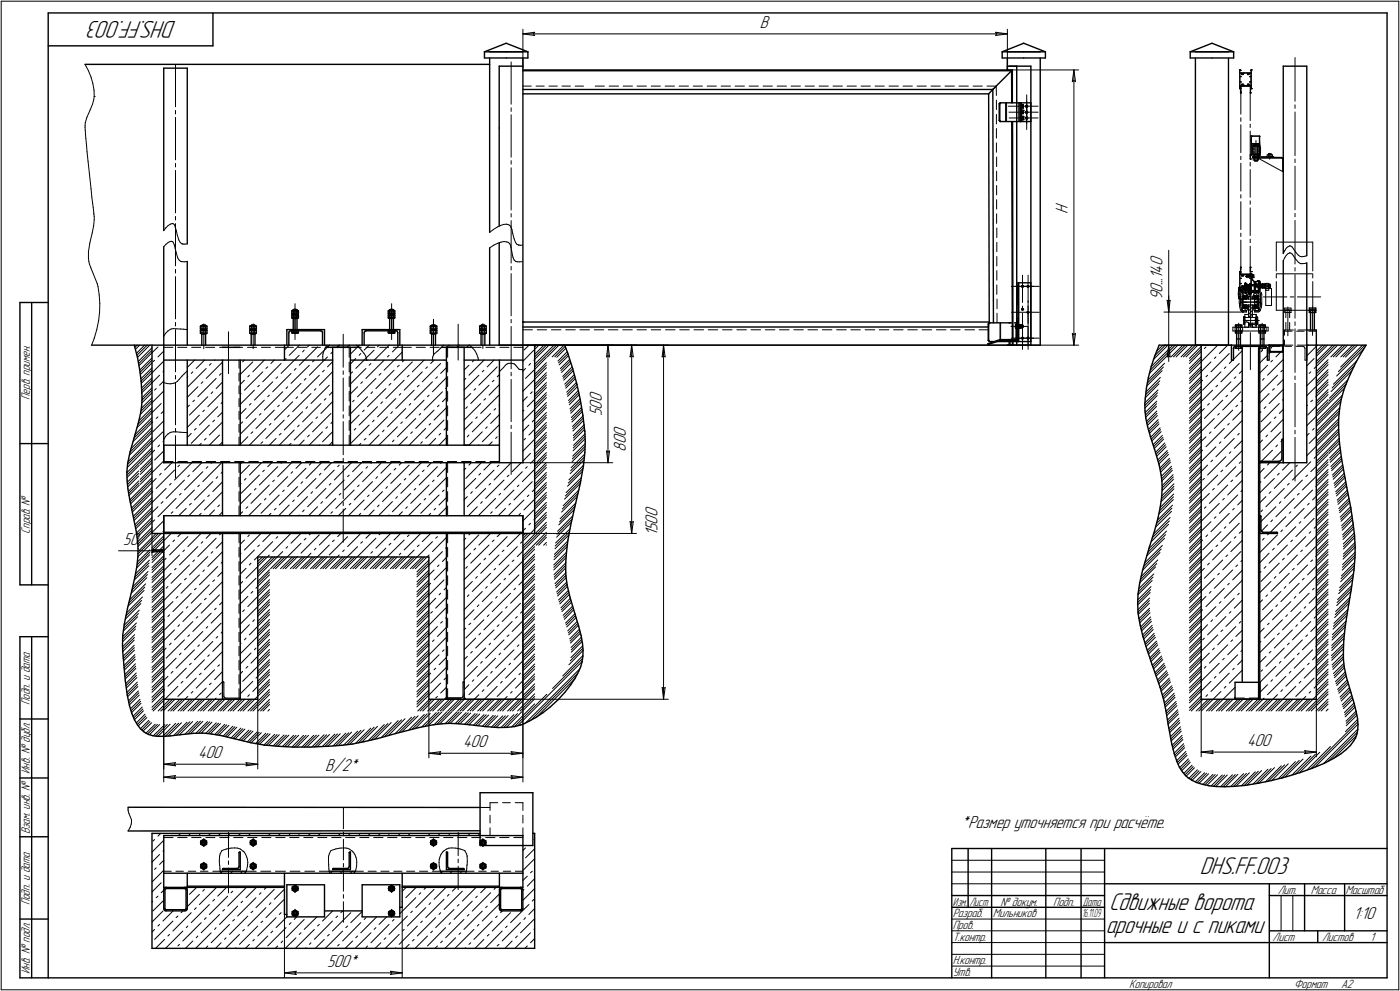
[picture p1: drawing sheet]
<svg xmlns="http://www.w3.org/2000/svg" width="595mm" height="421mm" viewBox="0 0 595 421" stroke-linecap="round" stroke-linejoin="round" font-family="sans-serif">
<defs><g id="words">
<g font-size="10.9">
<text x="75" y="8.9" transform="rotate(180 75 8.9)">DHS.FF.003</text>
<text x="509.9" y="371.5">DHS.FF.003</text>
<text x="471.4" y="386.5">Сдвижные ворота</text>
<text x="470" y="396.5">арочные и с пиками</text>
</g>
<g font-size="7.8">
<text x="323" y="11.9">B</text>
<text x="453.9" y="90.8" transform="rotate(-90 453.9 90.8)">H</text>
<text x="494.1" y="127.6" transform="rotate(-90 494.1 127.6)">90...140</text>
<text x="255.9" y="176.8" transform="rotate(-90 255.9 176.8)">500</text>
<text x="265.9" y="191.9" transform="rotate(-90 265.9 191.9)">800</text>
<text x="279.5" y="227.8" transform="rotate(-90 279.5 227.8)">1500</text>
<text x="52.3" y="231.4">50</text>
<text x="196.8" y="317.4">400</text>
<text x="530" y="317">400</text>
<text x="84.2" y="322.1">400</text>
<text x="138.3" y="327.7">B/2*</text>
<text x="408.3" y="352">*Размер уточняется при расчёте.</text>
<text x="575.3" y="390.5">1:10</text>
<text x="139.1" y="410.7">500*</text>
</g>
<g font-size="5.4">
<text x="12.7" y="169.8" transform="rotate(-90 12.7 169.8)">Перв. примен.</text>
<text x="12.7" y="226.7" transform="rotate(-90 12.7 226.7)">Справ. №</text>
<text x="12.7" y="299.6" transform="rotate(-90 12.7 299.6)">Подп. и дата</text>
<text x="12.7" y="328.8" transform="rotate(-90 12.7 328.8)">Инв. № дубл.</text>
<text x="12.7" y="354.5" transform="rotate(-90 12.7 354.5)">Взам. инв. №</text>
<text x="543.1" y="379.7">Лит.</text>
<text x="557.1" y="379.7">Масса</text>
<text x="571.9" y="379.7">Масштаб</text>
<text x="12.7" y="384.6" transform="rotate(-90 12.7 384.6)">Подп. и дата</text>
<text x="405" y="389.7">Разраб.</text>
<text x="422" y="389.7">Мильников</text>
<text x="425.2" y="384.7">№ докум.</text>
<text x="447.6" y="384.7">Подп.</text>
<text x="405" y="394.7">Пров.</text>
<text x="405" y="399.7">Т.контр.</text>
<text x="540.9" y="399.7">Лист</text>
<text x="561.9" y="399.7">Листов</text>
<text x="582.3" y="399.7">1</text>
<text x="12.7" y="413.8" transform="rotate(-90 12.7 413.8)">Инв. № подл.</text>
<text x="405" y="409.7">Н.контр.</text>
<text x="405" y="414.7">Утв.</text>
<text x="480" y="419.7">Копировал</text>
<text x="550" y="419.7">Формат</text>
<text x="570" y="419.7">A2</text>
</g>
<g font-size="5.3">
<text x="405" y="384.7">Изм.</text>
<text x="412.1" y="384.7">Лист</text>
<text x="460.1" y="384.7">Дата</text>
</g>
<g font-size="5.2">
<text x="460" y="389.7">1</text>
<text x="460.8" y="389.7">6.11.09</text>
</g>
</g></defs>
<g fill="none" stroke="#000" stroke-width=".59">
<path d="M20.5 5.5v410zM20.5 5.5h569zM20.5 19.5h70zM90.5 5.5v14zM215.1 18.4l9.3 3.6zM435.1 18.4l9.2 3.6zM515.1 18.4l9.2 3.6zM589.5 5.5v410zM36.2 27.3h171.9zM69.6 29v69zM69.6 29h10zM79.6 29v74.6z"/>
<path d="M205.9 22h9.2zM205.9 22l9.2-3.6zM205.9 22v2.6zM205.9 24.6h9.2zM208.1 22h14.1zM208.1 24.6v74.1zM212.2 28.1v26.3zM212.2 28.1h10zM215.1 22h9.3zM215.1 24.6h9.3zM222.2 29.7h208.1zM222.2 39.9h198z"/>
<path d="M222.2 38h199.8zM222.2 24.6v122zM222.2 30.1h208.1zM224.4 22v2.6zM420.2 39.9l.3 96.9zM422 38l-1.8 1.9zM422 38l7.9-7.9zM422 38l.2 99.2zM426 22h9.1zM426 22l9.1-3.6zM426 22v2.6zM426 24.6h9.1z"/>
<path d="M428.2 22h13.9zM428.2 24.6v5.1zM428.2 28.1v1.6zM428.2 28.1h9.9zM428.9 28.1h3.2zM429.9 30.1l.1 13.6zM430.3 29.7v14zM432.1 28.1v118.5zM435.1 22h9.2zM435.1 24.6h9.2zM438.1 28.1v118.5zM442.1 24.6v122z"/>
<path d="M444.3 22v2.6zM505.9 22h9.2zM505.9 22l9.2-3.6zM505.9 22v2.6zM505.9 24.6h9.2zM508.1 22h14zM508.1 24.6v122zM515.1 22h9.2zM515.1 24.6h9.2zM522.1 24.6v122zM524.3 22v2.6zM545.4 28.1h10z"/>
<path d="M545.4 28.1v79.6zM555.4 28.1v80.5zM212.2 54.4v41.6zM424.7 44.1h.2zM424.7 44.1v7zM424.7 51.1l.3 .5zM424.7 51.1h.2zM424.9 51.1l.4 .5zM424.9 44.1v7zM425 43.7l-.3 .4zM425 51.6h8.6zM425 43.7h8.6z"/>
<path d="M425.3 43.7l-.4 .4zM430 51.6l.3 95zM430.4 51.6l.1 95zM433.6 43.7v7.9zM433.6 51.6h4.5zM433.6 43.7h4.5zM434.1 45.9h.1M434.1 44.4h.1M434.1 45.8h.1M434.1 50.9h.1M433.9 45.9h.1M434.1 49.4h.1"/>
<path d="M434.1 45.7h.1M433.9 43.7v7.9zM434.1 48.3h.1M434.1 46.8h.1M434.1 44.5h.1M434.1 44.4v1.3zM434.1 49.4h.7zM434.1 49.6v.4zM434.1 49.6h.1M434.1 44.5v.4zM434.1 50.8h.7zM434.1 45.6v.2z"/>
<path d="M434.1 50.3v.5zM434.1 50v.3zM434.1 44.4h.7zM434.1 49.4v1.5zM434.1 50h.7zM434.1 45.6v.3zM434.1 44.9h.7zM434.1 45.9h.7zM434.1 45.6h.7zM434.1 45.1v.5zM434.1 44.9v.2zM434.1 46.9h.7z"/>
<path d="M434.1 47.1v.4zM434.1 47.1h.1M434.1 48.3h.7zM434.1 48.2h.1M434.1 47.7v.5zM434.1 47.7h.1M434.1 46.8v1.5zM434.1 48.2h.7zM434.1 47.5h.7zM434.8 49.4v.6zM434.8 49.5h.1M434.8 50.8h.1"/>
<path d="M434.8 44.4v.4zM434.8 44.4h.1M434.8 50v.5zM434.8 45.6v.3zM434.8 45.9h.1M434.8 44.9v.5zM434.8 46.9v.4zM434.8 46.9h.1M434.8 48.2h.1M434.8 48.3h.1M434.8 47.5v.5zM434.8 50h.1"/>
<path d="M434.8 45.8h.1M434.8 49.5v1.3zM434.8 44.8h.1M434.8 44.5h.1M434.8 50.5v.3zM434.8 44.5v1.3zM434.8 45.4v.2zM434.8 47.3h.1M434.8 46.9v1.3zM434.8 48h.1M435.9 50.1l.1 .4zM435.9 47.4l.4-.2z"/>
<path d="M435.9 47.4v.3zM435.9 47.7l.1 .3zM435.9 45l.4-.3zM435.9 45h.1M435.9 45.1l.1 .4zM435.9 50l.4-.3zM435.9 50h.1M436 50.5l.5 .1zM436 48l.5 .1zM436 45.5l.5 .1zM436.3 47.2l.3 .1zM436.3 44.7l.3 .1z"/>
<path d="M436.3 49.7l.3 .1zM436.5 50.6l.2-.2zM436.5 48.1l.2-.3zM436.5 45.6l.2-.2zM436.6 47.3l.2 .4zM436.6 44.8l.2 .3zM436.6 49.8l.2 .3zM436.8 50.1l-.1 .3zM436.7 47.8h.1M436.8 45.1l-.1 .3zM438.1 43.7v7.9zM69.6 104.8v91.8z"/>
<path d="M79.6 111.1v28.9zM208.1 105.3v41.3zM212.2 103.1v43.5zM545.4 110.7v85.9zM555.4 111.7v84.9zM8.5 128.5v120zM8.5 128.5h12zM13.5 128.5v120zM85.2 139.8l.3 .2zM85.2 138.6v1.2zM85.2 138.6l.3-.2zM85.3 139.9h.4z"/>
<path d="M85.3 138.5l.4-.1zM85.5 140h1.1zM85.5 138.4h1.1zM85.7 139.9h.1M85.7 138.4l.2 .2zM85.8 138.3l.2-.2zM85.8 138.3h.8zM85.8 140v.2zM85.8 138.4h.1M85.9 138.6v1.2zM85.9 139.8l.7 .2zM85.9 138.6l.7-.2z"/>
<path d="M86 138.1h.6zM86.6 138.3h.8zM86.6 138.1h.6zM86.6 140h1.1zM86.6 138.4h1.1zM86.6 140l.7-.2zM86.6 138.4l.7 .2zM87.2 138.1l.2 .2zM87.3 138.6v1.2zM87.3 139.8l.2 .1zM87.3 138.6l.2-.2zM87.4 140v.2z"/>
<path d="M87.4 138.4h.1M87.5 139.9h.3zM87.5 138.4l.3 .1zM87.7 140l.3-.2zM87.7 138.4l.3 .2zM88 138.6v1.2zM106.2 139.8l.3 .2zM106.2 138.6v1.2zM106.2 138.6l.3-.2zM106.3 139.9h.4zM106.3 138.5l.4-.1zM106.5 140h1.1z"/>
<path d="M106.5 138.4h1.1zM106.7 139.9l.2-.1zM106.7 138.4l.2 .2zM106.8 138.3l.2-.2zM106.8 138.3h.8zM106.8 140v.2zM106.8 138.4h.1M106.9 138.6v1.2zM106.9 139.8l.7 .2zM106.9 138.6l.7-.2zM107 138.1h.6zM107.6 138.3h.8z"/>
<path d="M107.6 138.1h.6zM107.6 140h1.1zM107.6 138.4h1.1zM107.6 140l.7-.2zM107.6 138.4l.7 .2zM108.2 138.1l.2 .2zM108.3 138.6v1.2zM108.3 139.8l.2 .1zM108.3 138.6l.2-.2zM108.4 140v.2zM108.4 138.4h.1M108.5 139.9h.3z"/>
<path d="M108.5 138.4l.3 .1zM108.7 140l.3-.2zM108.7 138.4l.3 .2zM109 138.6v1.2zM124 135l.3 .2zM124 133.9v1.1zM124 133.9l.3-.2zM124 133.3h.3zM124 132.1v1.2zM124 132.1l.3-.2zM124.2 135.1h.3zM124.2 133.8l.3-.1z"/>
<path d="M124.2 133.3h.3zM124.2 132l.3-.1zM124.3 135.2h1.1zM124.3 133.7h1.1zM124.3 133.3h1.1zM124.3 131.9h1.1zM124.5 135.1l.2-.1zM124.5 133.7l.2 .2zM124.5 133.3h.2zM124.5 131.9l.2 .2zM124.6 131.7v8.7zM124.6 131.7h.8z"/>
<path d="M124.6 135.3h.8zM124.7 133.9v1.1zM124.7 135l.7 .2zM124.7 133.9l.7-.2zM124.7 132.1v1.2zM124.7 133.3h.7zM124.7 132.1l.7-.2zM124.8 131.5l-.2 .2zM124.8 131.5h.6zM125.4 131.7h.8zM125.4 131.5h.6zM125.4 135.3h.8z"/>
<path d="M125.4 135.2h1.1zM125.4 133.7h1.1zM125.4 135.2l.8-.2zM125.4 133.7l.8 .2zM125.4 133.3h1.1zM125.4 131.9h1.1zM125.4 133.3h.8zM125.4 131.9l.8 .2zM126 131.5l.2 .2zM126.2 133.9v1.1zM126.3 135.1h.1M126.2 132.1v1.2z"/>
<path d="M126.3 133.3h.1M126.2 131.7v8.7zM126.3 135.1h.4zM126.3 133.7l.4 .1zM126.3 133.7l-.1 .2zM126.3 133.3h.4zM126.3 131.9l.4 .1zM126.3 131.9l-.1 .2zM126.5 135.2l.3-.2zM126.5 133.7l.3 .2zM126.5 133.3h.3zM126.5 131.9l.3 .2z"/>
<path d="M126.8 133.9v1.1zM126.8 132.1v1.2zM165 135l.4 .2zM165 133.9v1.1zM165 133.9l.4-.2zM165 133.3h.4zM165 132.1v1.2zM165 132.1l.4-.2zM165.2 135.1h.3zM165.2 133.8l.3-.1zM165.2 133.3h.3zM165.2 132l.3-.1z"/>
<path d="M165.4 135.2h1.1zM165.4 133.7h1.1zM165.4 133.3h1.1zM165.4 131.9h1.1zM165.5 135.1h.1M165.5 133.7l.2 .2zM165.5 133.3h.1M165.5 131.9l.2 .2zM165.6 131.7v8.7zM165.6 131.7l.3-.2zM165.6 131.7h.9zM165.6 135.3h.9z"/>
<path d="M165.7 133.9v1.1zM165.7 135l.8 .2zM165.7 133.9l.8-.2zM165.7 132.1v1.2zM165.7 133.3h.8zM165.7 132.1l.8-.2zM165.9 131.5h.6zM166.5 131.7h.7zM166.5 131.5h.5zM166.5 135.3h.7zM166.5 135.2h1.1zM166.5 133.7h1.1z"/>
<path d="M166.5 135.2l.6-.2zM166.5 133.7l.6 .2zM166.5 133.3h1.1zM166.5 131.9h1.1zM166.5 133.3h.6zM166.5 131.9l.6 .2zM167 131.5l.2 .2zM167.1 133.9v1.1zM167.1 135l.3 .1zM167.1 133.9l.3-.2zM167.1 132.1v1.2zM167.1 133.3h.3z"/>
<path d="M167.1 132.1l.3-.2zM167.2 131.7v8.7zM167.4 135.1h.2zM167.4 133.7l.2 .1zM167.4 133.3h.2zM167.4 131.9l.2 .1zM167.6 135.2l.2-.2zM167.6 133.7l.2 .2zM167.6 133.3h.2zM167.6 131.9l.2 .2zM167.8 133.9v1.1zM167.8 132.1v1.2z"/>
<path d="M182.9 139.8l.2 .2zM182.9 138.6v1.2zM182.9 138.6l.2-.2zM183 139.9h.3zM183 138.5l.3-.1zM183.1 140h1.1zM183.1 138.4h1.1zM183.3 139.9l.3-.1zM183.3 138.4l.3 .2zM183.5 138.3h.7zM183.5 140v.2zM183.5 138.4h.1"/>
<path d="M183.6 138.6v1.2zM183.6 139.8l.6 .2zM183.6 138.6l.6-.2zM183.6 138.1l-.1 .2zM183.6 138.1h.6zM184.2 138.3h.9zM184.2 138.1h.6zM184.2 140h1.1zM184.2 138.4h1.1zM184.2 140l.8-.2zM184.2 138.4l.8 .2zM184.8 138.1l.3 .2z"/>
<path d="M185 138.6v1.2zM185.2 139.9h.1M185.1 140v.2zM185.1 138.4h.1M185.2 139.9h.3zM185.2 138.4l.3 .1zM185.2 138.4l-.2 .2zM185.3 140l.4-.2zM185.3 138.4l.4 .2zM185.7 138.6v1.2zM203.9 139.8l.2 .2zM203.9 138.6v1.2z"/>
<path d="M203.9 138.6l.2-.2zM204 139.9h.3zM204 138.5l.3-.1zM204.1 140h1.1zM204.1 138.4h1.1zM204.3 139.9l.3-.1zM204.3 138.4l.3 .2zM204.5 138.3h.7zM204.5 140v.2zM204.5 138.4h.1M204.6 138.6v1.2zM204.6 139.8l.6 .2z"/>
<path d="M204.6 138.6l.6-.2zM204.6 138.1l-.1 .2zM204.6 138.1h.6zM205.2 138.3h.9zM205.2 138.1h.7zM205.2 140h1.1zM205.2 138.4h1.1zM205.2 140l.8-.2zM205.2 138.4l.8 .2zM205.9 138.1l.2 .2zM206 138.6v1.2zM206.2 139.9h.1"/>
<path d="M206.1 140v.2zM206.1 138.4h.1M206.2 139.9h.3zM206.2 138.4l.3 .1zM206.2 138.4l-.2 .2zM206.3 140l.4-.2zM206.3 138.4l.4 .2zM206.7 138.6v1.2zM222.2 136.8h198.3zM222.2 138.9h197.8zM420.2 137.7h.1M420 137.7v6.9z"/>
<path d="M420 138.6h.1M420.2 137.7v6.9zM420.5 137.2l-.5 .5zM420.5 137.2h9.4zM420.5 136.8l.3 .4zM420.7 137.2l-.5 .5zM428.9 137.1h.1M428.9 137.2h.1M429.3 137.1h.1M431.1 137.2h1.5zM431.6 138v1.3zM431.6 139.3h.1"/>
<path d="M431.6 138h.1M431.6 138.7l.1 .2zM431.7 137.9h.5zM431.7 137.9h.1M431.7 138.2h.5zM431.7 138.9h.5zM431.7 138.2l-.1 .5zM431.7 138.9v.4zM431.7 139.3h.1M431.7 139.4h.5zM432.2 137.2v7.9zM432.2 137.7h.4z"/>
<path d="M432.2 139h.4zM432.2 138.3h.4zM432.6 120.1h5.5zM432.6 135.1v10zM432.6 120.1v25zM432.6 121.1v8.5zM433 120.1v25zM433.2 137.9h.1M433.2 139.4h.1M433 137.9v1.5zM433.2 138h.1M433.2 137.9v1.5z"/>
<path d="M433.2 139.3h.1M433.2 138.9v.5zM433.2 138.9h.1M433.2 138.8h.7zM433.2 138.3v.5zM433.2 138.3h.1M433.2 138.1h.7zM433.2 138.1h.1M433.2 137.9h.7zM433.2 139.4h.7zM433.9 139.4h.1M434 139.3h.1"/>
<path d="M433.9 137.9h.1M433.9 138.1v.5zM433.9 138.6h.1M433.9 138.8v.4zM433.9 139.2h.1M434 138h.1M434 139h.8zM434 138.3h.8zM434 138v1.3zM434.3 131.4v.3zM434.3 121.7v.2zM434.3 131.1v.3z"/>
<path d="M434.3 131.1h.3zM434.3 131.7h.3zM434.3 121.4v.3zM434.3 121.4l.3-.1zM434.3 121.9l.3 .1zM434.6 131.1h.2zM434.6 131.7h.2zM434.6 121.3l.2 .1zM434.6 122l.2-.1zM434.8 131.1l.2 .3zM434.8 121.4l.2 .3zM434.8 138.3v.7z"/>
<path d="M435 131.4l-.2 .3zM435 121.7l-.2 .2zM436.5 132.7l.2 .2zM436.5 121.7l.2 .2zM436.7 132.4l-.2 .3zM436.7 132.4l.3-.2zM436.7 132.9l.3 .1zM436.7 121.4l-.2 .3zM436.7 121.4l.3-.1zM436.7 121.9l.3 .1zM437 132.2l.1 .2zM437.1 132.9h.1"/>
<path d="M437 121.3h.1M437.1 121.9h.1M437.1 132.4l.2 .3zM437.1 121.4l.2 .3zM437.3 132.7l-.2 .2zM437.3 121.7l-.2 .2zM438.1 120.1v25zM525.1 138.1v.9zM525.1 139h2.7zM525.1 138.1h2.7zM525.6 138.1h1.6zM525.6 138.1v8.5z"/>
<path d="M527.2 138.1v8.5zM527.8 138.1v.9zM535.1 138.1v.9zM535.1 139h2.7zM535.1 138.1h2.7zM535.7 138.1v8.5zM535.7 138.1h1.5zM537.2 138.1v8.5zM537.8 138.1v.9zM556.5 130.9v.9zM556.5 131.8h2.7zM556.5 130.9h2.7z"/>
<path d="M556.5 131.8v1zM556.5 132.8h2.7zM557 131.7v8.5zM557 131.7h1.6zM558.6 131.7v8.5zM559.2 130.9v.9zM559.2 131.8v1zM38.9 146.6h30.7zM57.1 146.6l1.3 5.2zM58.4 151.8l1 5.2zM59.4 157l.6 5.1zM64.6 146.6v80.1z"/>
<path d="M69.6 146.6h152.6zM69.6 153h71.8zM79.6 153v36.1zM79.6 140v6.6zM85.2 141.6l.3 .1zM85.2 140.4v1.2zM85.2 140.4l.3-.2zM85.3 141.6h.4zM85.3 140.3l.4-.1zM85.5 141.7h1.1zM85.5 140.2h1.1zM85.7 141.6h.1"/>
<path d="M85.7 140.2l.2 .2zM85.8 141.7v4.9zM85.8 141.9h.8zM85.9 140.4v1.2zM85.9 141.6l.7 .1zM85.9 140.4l.7-.2zM86.6 141.9h.8zM86.6 141.7h1.1zM86.6 140.2h1.1zM86.6 141.7l.7-.1zM86.6 140.2l.7 .2zM87.3 140.4v1.2z"/>
<path d="M87.3 141.6h.2zM87.3 140.4l.2-.2zM87.4 141.7v4.9zM87.5 141.6h.3zM87.5 140.2l.3 .1zM87.7 141.7l.3-.1zM87.7 140.2l.3 .2zM88 140.4v1.2zM94.5 147.6h7.5zM94.6 153v36.1zM102.1 153v36.1zM106.2 141.6l.3 .1z"/>
<path d="M106.2 140.4v1.2zM106.2 140.4l.3-.2zM106.3 141.6h.4zM106.3 140.3l.4-.1zM106.5 141.7h1.1zM106.5 140.2h1.1zM106.7 141.6h.2zM106.7 140.2l.2 .2zM106.8 141.7v4.9zM106.8 141.9h.8zM106.9 140.4v1.2zM106.9 141.6l.7 .1z"/>
<path d="M106.9 140.4l.7-.2zM107.6 141.9h.8zM107.6 141.7h1.1zM107.6 140.2h1.1zM107.6 141.7l.7-.1zM107.6 140.2l.7 .2zM108.3 140.4v1.2zM108.3 141.6h.2zM108.3 140.4l.2-.2zM108.4 141.7v4.9zM108.5 141.6h.3zM108.5 140.2l.3 .1z"/>
<path d="M108.7 141.7l.3-.1zM108.7 140.2l.3 .2zM109 140.4v1.2zM120.9 146.6v6.4zM121.9 140h16zM121.9 140v6.6zM122.8 141.4v5.2zM122.9 140.9l-.1 .5zM122.9 140.9l.5-.4zM123.4 140.5h.3zM123.7 140.5h12.4zM124 141.4l.3 .1z"/>
<path d="M124 140.5v.9zM124 140.5h1.4zM124.1 141.5h.4zM124.3 141.5h1.1zM124.5 141.5h.1M124.5 140.5h.1M124.6 140.5h.1M124.7 141.4l.7 .1zM124.7 140.5v.9zM125.4 141.5h1.2zM125.4 141.5l.8-.1zM125.4 140.5h1.4z"/>
<path d="M126.3 141.5h.1M126.2 140.5v.9zM126.3 140.5h.1M126.2 140.5h.1M126.3 141.5h.4zM126.6 141.5l.2-.1zM126.8 140.5v.9zM136.1 140.5l.6 .1zM136.7 140.6l.4 .5zM137.1 141.4v5.2zM137.1 141.1v.3zM137.9 140v6.6z"/>
<path d="M138.3 147.6h14.6zM141.4 147.6v41.5zM141.4 147.6h7.5zM148.9 153h40.8zM148.9 147.6v41.5zM153.9 140h16zM153.9 140v6.6zM154.8 141.4v5.2zM154.9 140.9l-.1 .5zM154.9 140.9l.5-.4zM155.4 140.5h.3zM155.7 140.5h12.4z"/>
<path d="M165 141.4l.3 .1zM165 140.5v.9zM165 140.5h1.5zM165.2 141.5h.3zM165.3 141.5h1.2zM165.5 141.5h.1M165.5 140.5h.1M165.6 140.5h.1M165.7 141.4l.8 .1zM165.7 140.5v.9zM166.5 141.5h1.1zM166.5 141.5l.6-.1z"/>
<path d="M166.5 140.5h1.3zM167.3 141.5h.1M167.1 140.5v.9zM167.3 140.5h.1M167.2 140.5h.1M167.3 141.5h.4zM167.6 141.5l.2-.1zM167.8 140.5v.9zM168.1 140.5l.6 .1zM168.7 140.6l.3 .5zM169 141.1l.1 .3zM169.1 141.4v5.2z"/>
<path d="M169.9 140v6.6zM170.9 146.6v6.4zM182.9 141.6l.2 .1zM182.9 140.4v1.2zM182.9 140.4l.2-.2zM183 141.6h.3zM183 140.3l.3-.1zM183.1 141.7h1.1zM183.1 140.2h1.1zM183.3 141.6h.3zM183.3 140.2l.3 .2zM183.5 141.7v4.9z"/>
<path d="M183.5 141.9h.7zM183.6 140.4v1.2zM183.6 141.6l.6 .1zM183.6 140.4l.6-.2zM184.2 141.9h.9zM184.2 141.7h1.1zM184.2 140.2h1.1zM184.2 141.7l.8-.1zM184.2 140.2l.8 .2zM185 140.4v1.2zM185.2 141.6h.1M185.1 141.7v4.9z"/>
<path d="M185.2 141.6h.3zM185.2 140.2l.3 .1zM185.2 140.2l-.2 .2zM185.3 141.7l.4-.1zM185.3 140.2l.4 .2zM185.7 140.4v1.2zM187.5 147.6h13.2zM189.7 147.6h7.6zM189.7 147.6v41.5zM197.3 153h24.9zM197.3 147.6v41.5zM203.9 141.6l.2 .1z"/>
<path d="M203.9 140.4v1.2zM203.9 140.4l.2-.2zM204 141.6h.3zM204 140.3l.3-.1zM204.1 141.7h1.1zM204.1 140.2h1.1zM204.3 141.6h.3zM204.3 140.2l.3 .2zM204.5 141.7v4.9zM204.5 141.9h.7zM204.6 140.4v1.2zM204.6 141.6l.6 .1z"/>
<path d="M204.6 140.4l.6-.2zM205.2 141.9h.9zM205.2 141.7h1.1zM205.2 140.2h1.1zM205.2 141.7l.8-.1zM205.2 140.2l.8 .2zM206 140.4v1.2zM206.2 141.6h.1M206.1 141.7v4.9zM206.2 141.6h.3zM206.2 140.2l.3 .1zM206.2 140.2l-.2 .2z"/>
<path d="M206.3 141.7l.4-.1zM206.3 140.2l.4 .2zM206.7 140.4v1.2zM212.2 146.6h218.3zM212.3 153v43.6zM222.2 146.6v50zM227.2 146.6v80.1zM240 146.6l1.3 3.4zM241.3 150l2.1 6.6zM243.4 156.6l1.8 6.6zM419.9 146v.4zM419.9 146l5.1-1.7z"/>
<path d="M419.9 146.4l5.2-1.7zM420.2 144.6h.1M420 144.6l.5 .5zM420.2 144.6l.5 .5zM420.5 145.1h2zM423.8 145.1h8.8zM425 144.3h.3zM425.1 144.7h.1M425.3 144.3h6.9zM425.3 144.6h6.9zM428.2 146.6h1.1zM428.2 146.6h13.9z"/>
<path d="M428.9 146.6h.4zM428.9 144.3v2.3zM429.3 146.6h8.8zM429.3 144.3v2.3zM432.2 141h.4zM432.6 145.1h5.5zM434.3 143.7v.2zM434.3 143.4v.3zM434.3 143.4l.3-.1zM434.3 143.9l.3 .1zM434.6 143.3l.2 .1zM434.6 144l.2-.1z"/>
<path d="M434.8 143.4l.2 .3zM435 143.7l-.2 .2zM436.5 143.7l.2 .2zM436.7 143.4l-.2 .3zM436.7 143.4l.3-.1zM436.7 143.9l.3 .1zM437 143.3l.1 .1zM437.1 143.9h.1M437.1 143.4l.2 .3zM437.3 143.7l-.2 .2zM489.3 155.8l-1.2 4.6zM490.8 151.2l-1.5 4.6z"/>
<path d="M492.7 146.6h30.7zM492.7 146.6l-1.9 4.6zM508.1 146.6h14zM510.5 146.6v150.5zM523.4 146.6h16zM523.4 153h.9zM523.4 146.6v6.4zM524.3 148v5zM524.4 147.5l-.1 .5zM524.4 147.5l.4-.3zM524.8 147.2h.4zM525.1 147.2v.8z"/>
<path d="M525.1 148h2.7zM525.1 140.6v.9zM525.1 141.5h2.7zM525.1 140.6h2.7zM525.2 147.2h12.5zM525.6 144h1.6zM525.6 147.2v.8zM527.2 147.2v.8zM527.8 147.2v.8zM527.8 140.6v.9zM528 147.2h7.4zM528 147.2v142.7z"/>
<path d="M534.9 148v149.1zM535.1 147.2v.8zM535.1 148h2.7zM535.1 140.6v.9zM535.1 141.5h2.7zM535.1 140.6h2.7zM535.4 147.2v149.5zM535.7 147.2v.8zM535.7 144h1.5zM537.2 147.2v.8zM537.7 147.2l.5 .1zM537.8 147.2v.8z"/>
<path d="M537.8 140.6v.9zM538.2 147.3l.4 .4zM538.6 147.7v.3zM538.6 148v5zM538.6 153h.8zM539.4 146.6v6.4zM539.4 149.6h6zM539.4 146.6h6zM539.4 146.6v3zM539.7 147.2v1.8zM539.7 149l.1 .3zM539.8 147l-.1 .2z"/>
<path d="M539.8 147l.3-.1zM539.8 149.3l.3 .1zM540.1 149.4h4.7zM540.1 146.9h4.7zM544.8 149.4l.3-.1zM544.8 146.9l.3 .1zM545.1 147l.1 .2zM545.2 149l-.1 .3zM545.2 147.2v1.8zM545.4 146.6v3zM555.4 146.6v6.4zM555.4 146.6h4.1z"/>
<path d="M555.4 140.2h4.1zM559.5 140.2v6.4zM559.5 146.6h21.1zM559.5 146.6v150.5zM574 158.7l-1.3 3.1zM576.4 153.8l-2.4 4.9zM579.2 148.9l-2.8 4.9zM580.6 146.6l-1.4 2.3zM58.8 179.8l-1.5 5.1zM59.7 175.9l-.9 3.9zM60 162.1l.3 5.2zM60.2 172.6l-.5 3.3z"/>
<path d="M60.3 167.3l.1 2.2zM60.4 169.5l-.2 3.1zM245.2 163.2l1.4 6.6zM246.6 169.8l1.1 6.6zM247.7 176.4l.5 4.2zM486.6 171.8l.1 2.8zM486.7 174.6l.3 3.1zM486.7 169.5l-.1 2.3zM487 177.7l.8 3.6zM487.3 164.9l-.6 4.6zM488.1 160.4l-.8 4.5zM569 177.8v4.7z"/>
<path d="M569.4 173.6l-.4 4.2zM570.1 169.7l-.7 3.9zM571.1 166l-1 3.7zM571.6 164.5l-.5 1.5zM572 163.5l-.4 1zM572.7 161.8l-.7 1.7zM8.5 188.5h12zM54.3 196.8l-.4 3.6zM55.3 192l-1 4.8zM57.3 184.9l-2 7.1zM69.6 189.1h25zM69.6 196.6h10z"/>
<path d="M69.6 189.1v7.5zM79.6 196.6h117.7zM94.5 189.1h54.4zM94.6 196.6v22.5zM102.1 196.6v22.5zM148.9 189.1h50.7zM189.7 196.6v22.5zM197.3 196.6h24.9zM197.3 189.1h15zM197.3 196.6v22.5zM248 197.9l-1.4 7.5zM248.2 180.6l.3 2.5z"/>
<path d="M248.6 183.2h.1M248.6 192.3l-.6 5.6zM248.6 183.2l.2 4.3zM248.8 187.5l-.2 4.8zM487.8 181.3l1.1 4.2zM488.9 185.5l1.8 5.4zM490.7 190.9l2 6.6zM492.7 197.5l.8 4.3zM535.4 196.3v.3zM535.4 196.6h10zM535.6 196.1l.3-.1zM535.6 196.1l-.2 .2z"/>
<path d="M535.9 196h7.7zM543.6 196l.6-.2zM544.2 195.8l.5-.4zM544.8 187v7.7zM544.8 194.7l-.1 .7zM544.9 186.7l.3-.1zM544.9 186.7l-.1 .3zM545.2 186.6h.2zM545.4 196.6h10zM545.4 186.6v10zM569 182.5l.3 5.5zM569.3 188l.9 7.1z"/>
<path d="M570.2 195.1l2.2 12.1zM53.9 200.4v.3zM53.9 200.7l.1 3.3zM54 204l.4 3.7zM54.4 207.7l.7 4.4zM55.1 212.1l1.2 5.7zM56.3 217.8l1.7 8.4zM69.6 219.1h152.6zM69.6 219.1v7.6zM69.6 219.1v78zM222.2 219.1v7.6zM222.2 219.1v78z"/>
<path d="M244.2 216l-1.7 7.5zM246.6 205.4l-2.4 10.6zM493.1 215.6l-.9 4.5zM493.5 201.8l.4 2.6zM493.7 211.6l-.6 4zM493.9 204.4v3.5zM493.9 207.9l-.2 3.7zM535.4 219.1v7.6zM535.4 219.1h.3zM535.7 219.1h.1M535.9 219.2v.3zM535.9 219.5v5.7z"/>
<path d="M572.4 207.2l1.7 8.5zM574.1 215.7l1 6.5zM58 226.2l.6 4.9zM58.6 231.1l.1 2zM58.6 236.7l-.4 4zM58.7 233.1l-.1 3.6zM64.6 226.7h5zM69.6 226.7h152.6zM69.6 226.1h152.6zM94.6 226.7v70.4zM102.1 226.7v70.4zM109.6 236.6v60.5z"/>
<path d="M109.6 236.6h72.7zM182.3 236.6v60.5zM189.7 226.7v70.4zM197.3 226.7v70.4zM222.2 226.7h5zM240.5 239v4.2zM240.8 234.4l-.3 4.6zM241.4 229.4l-.6 5zM242.5 223.5l-1.1 5.9zM488.5 232.4l-2.9 9.7zM490.7 225.5l-2.2 6.9zM492.2 220.1l-1.5 5.4z"/>
<path d="M535.4 226.7h7.6zM535.9 225.2l.2 .5zM536.1 225.7l.4 .4zM536.5 226.1h.4zM536.9 226.1h5.7zM542.6 226.1l.3 .1zM542.9 226.2h.1M543 226.4v.3zM575.1 222.2l.6 5.5zM575.7 227.7l.3 4.8zM575.9 237l-.4 5.2zM576 232.5l-.1 4.5z"/>
<path d="M8.5 248.5h12zM54.2 258.5l-1.4 6.7zM56 250.9l-1.8 7.6zM57.3 245.2l-1.3 5.7zM58.2 240.7l-.9 4.5zM240.5 243.2v1.6zM240.5 244.8l.5 3.8zM241 248.6l1.3 5.3zM242.3 253.9l2.1 7.1zM483.5 256.3l.2 3.5zM483.7 252.3l-.2 4zM483.7 259.8v.6z"/>
<path d="M484.4 247.8l-.7 4.5zM485.6 242.1l-1.2 5.7zM572.8 259.6l-1 6.7zM574.3 250.6l-1.5 9zM575.5 242.2l-1.2 8.4zM8.5 270.5v145zM8.5 270.5h12zM13.5 270.5v145zM52.1 274.1l.1 2.7zM52.2 270l-.1 4.1zM52.2 276.8l.2 2.9zM52.4 279.7l.3 3.9z"/>
<path d="M52.8 265.2l-.6 4.8zM244.4 261l1.6 5.1zM246 266.1l1 3.9zM247 270l.6 3.3zM247.6 273.3l.2 3zM247.7 278.8l-.3 2.4zM247.8 276.3l-.1 2.5zM483.7 260.4l.3 2.2zM484 262.6l.6 3.1zM484.6 265.7l1.1 4.6zM485.7 270.3l1.6 5.2zM487.3 275.5l2.3 6.8z"/>
<path d="M571 279.7v.4zM571 276.3v3.4zM571.2 271.8l-.2 4.5zM571.8 266.3l-.6 5.5zM52.7 283.6l.6 5.6zM53.3 289.2l.8 6.2zM54.1 295.4l.9 4.4zM55 299.8l1 3.4zM69.6 297.1h40zM94.6 297.1h7.5zM182.3 297.1h39.9zM189.7 296.6h6.1z"/>
<path d="M240 294.2l-2.9 3.2zM242.5 291.1l-2.5 3.1zM244.5 288l-2 3.1zM246 285.2l-1.5 2.8zM246.8 283.3l-.8 1.9zM247.4 281.2l-.6 2.1zM489.6 282.3l3.4 9.5zM493 291.8l.8 2.7zM493.8 294.5l.9 3.3zM494.7 297.8l.9 4.2zM510.5 297.1h49zM524.9 289.9h10z"/>
<path d="M524.9 289.9v7.2zM524.9 297.1h10.5zM528 297.1h6.9zM535.4 290v6.7zM535.4 289.9v7.2zM571 280.1l.3 3.2zM571.3 283.3l1 4.4zM572.3 287.7l1.9 6.6zM574.2 294.3l1.4 4.7zM575.6 299l.8 3.4zM8.5 305.5h12zM56 303.2l1.1 2.6z"/>
<path d="M57.1 305.8l1.3 2.1zM58.4 307.9l1.3 1.7zM59.7 309.6l1.4 1.3zM61.1 310.9l1 .7zM62.1 311.6l1.2 .5zM63.3 312.1l1.6 .5zM64.9 312.6l2.1 .2zM67 312.8h2.4zM69.4 312.8l3-.1zM72.4 312.7l4.1-.5zM76.5 312.2l5.8-.6zM82.3 311.6l3.8-.1z"/>
<path d="M86.1 311.5l1.4 .1zM87.5 311.6l2.7 .3zM90.2 311.9l3.7 .6zM93.9 312.5l5.3 1.3zM99.2 313.8l7.4 1.8zM106.6 315.6l5.8 1zM112.4 316.6l1.1 .1zM113.5 316.7l4.8 .4zM118.3 317.1l6.2 .3zM124.5 317.4h7.2zM131.7 317.4l7.7-.3zM139.4 317.1l5.9-.4z"/>
<path d="M145.3 316.7l4.4-.6zM149.7 316.1l5-1zM154.7 315.1l5.9-1.3zM160.6 313.8l7.5-2.1zM168.1 311.7l10-2.6zM178.1 309.1l6-1.2zM184.1 307.9l3.8-.4zM187.9 307.5l3.2-.2zM191.1 307.3l3.8 .2zM194.9 307.5l4.7 .4zM199.6 307.9l6.6 .8zM206.2 308.7l5.6 .4z"/>
<path d="M211.8 309.1l3.8-.1zM215.6 309l3.1-.3zM218.7 308.7l2.6-.7zM221.3 308l1.4-.5zM222.7 307.5l2.2-1.1zM224.9 306.4l2.8-1.5zM227.7 304.9l3-2zM230.7 302.9l3.2-2.6zM233.9 300.3l3.2-2.9zM495.6 302l.9 5.8zM496.5 307.8l1.5 8.2zM498 316l1.1 4.3z"/>
<path d="M572.1 318.5l1.9-1.8zM575.3 314.9l-1.3 1.8zM576.2 313.5l-.9 1.4zM576.4 302.4l.6 2.9zM576.7 311.8l-.5 1.7zM577 305.3l.2 2.5zM577.1 310l-.4 1.8zM577.2 307.8l-.1 2.2zM8.5 330.5h12zM204 336.8v22.4zM204 336.8h22.5zM226.5 336.8v22.4z"/>
<path d="M499.1 320.3l1.1 3.2zM500.2 323.5l1.1 2.6zM501.3 326.1l1.4 2zM502.7 328.1l1.3 1.5zM504 329.6l1 .9zM505 330.5l1.6 1.1zM506.6 331.6l2.1 .9zM508.7 332.5l2.3 .7zM511 333.2l2.8 .6zM513.8 333.8l3.2 .4zM517 334.2l3.5 .1zM520.5 334.3l4.2-.2z"/>
<path d="M524.7 334.1l4.7-.4zM529.4 333.7l5.5-1zM534.9 332.7l5.5-1.1zM540.4 331.6l4.3-1.1zM544.7 330.5h.5zM545.2 330.5l3.2-1zM548.4 329.5l4.1-1.2zM552.5 328.3l5.3-1.9zM557.8 326.4l5.1-2.1zM562.9 324.3l3.9-2.1zM566.8 322.2l3-1.8zM569.8 320.4l2.3-1.9z"/>
<path d="M8.5 355.5h12zM54.4 343l149.6 .1zM54.4 353.1l149.6-.1zM64.6 354.1v48.8zM64.6 354.1h139.4zM69.6 355h152.6zM69.6 355v16zM85.3 357.3l1.3-.7zM85.3 358.7l1.3 .7zM85.3 357.3v1.4zM85.5 357.6v.6zM85.5 358.2l.3 .5z"/>
<path d="M85.8 358.7l.5 .4zM85.9 357.1l.5-.1zM85.9 357.1l-.4 .5zM85.9 357.8v.5zM85.9 358.3l.4 .3zM86.2 357.5l.5-.2zM86.2 357.5l-.3 .3zM86.3 359.1h.6zM86.3 358.6l.4 .1zM86.4 357h.6zM86.6 356.6l1.2 .7zM86.6 359.4l1.2-.7z"/>
<path d="M86.7 357.3l.4 .2zM86.7 358.7l.4-.2zM86.9 359.1l.5-.4zM87 357l.5 .5zM87.1 357.5l.2 .6zM87.3 358.1l-.2 .4zM87.5 357.5l.2 .6zM87.6 358.2l-.2 .5zM87.6 358.2h.1M87.8 357.3v1.4zM106.4 357.3l1.2-.7zM106.4 358.7l1.2 .7z"/>
<path d="M106.4 357.3v1.4zM106.5 358.2l.3 .5zM106.6 357.6l-.1 .6zM106.8 358.7l.5 .4zM106.9 357.1l.5-.1zM106.9 357.1l-.3 .5zM106.9 357.8v.5zM106.9 358.3l.4 .3zM107.2 357.5l.5-.2zM107.2 357.5l-.3 .3zM107.3 359.1h.6zM107.3 358.6l.4 .1z"/>
<path d="M107.4 357h.6zM107.6 356.6l1.2 .7zM107.6 359.4l1.2-.7zM107.7 357.3l.4 .2zM107.7 358.7l.4-.2zM107.9 359.1l.5-.4zM108 357l.5 .5zM108.1 357.5l.2 .6zM108.3 358.1l-.2 .4zM108.5 357.5l.2 .6zM108.7 358.2l-.3 .5zM108.7 358.2h.1"/>
<path d="M108.8 357.3v1.4zM183 357.3l1.2-.7zM183 358.7l1.2 .7zM183 357.3v1.4zM183.2 357.6v.6zM183.2 358.2l.3 .5zM183.5 358.7l.5 .4zM183.6 357.1l.5-.1zM183.6 357.1l-.4 .5zM183.6 357.8v.5zM183.6 358.3l.4 .3zM183.9 357.5l.5-.2z"/>
<path d="M183.9 357.5l-.3 .3zM184 359.1h.6zM184 358.6l.4 .1zM184.1 357h.6zM184.2 356.6l1.3 .7zM184.2 359.4l1.3-.7zM184.4 357.3l.4 .2zM184.4 358.7l.4-.2zM184.6 359.1l.5-.4zM184.7 357l.5 .5zM184.8 357.5l.2 .6zM185 358.1l-.2 .4z"/>
<path d="M185.2 357.5l.1 .6zM185.3 358.2l-.2 .5zM185.3 358.2h.1M185.5 357.3v1.4zM204 359.2h22.5zM204 357.3l1.2-.7zM204 358.7l1.2 .7zM204 357.3v1.4zM204.2 357.6v.6zM204.2 358.2l.3 .5zM204.5 358.7l.5 .4zM204.6 357.1l.5-.1z"/>
<path d="M204.6 357.1l-.4 .5zM204.6 357.8v.5zM204.6 358.3l.4 .3zM204.9 357.5l.5-.2zM204.9 357.5l-.3 .3zM205 359.1h.6zM205 358.6l.4 .1zM205.1 357h.6zM205.2 356.6l1.3 .7zM205.2 359.4l1.3-.7zM205.4 357.3l.4 .2zM205.4 358.7l.4-.2z"/>
<path d="M205.6 359.1l.5-.4zM205.7 357l.5 .5zM205.8 357.5l.2 .6zM206 358.1l-.2 .4zM206.2 357.5l.1 .6zM206.3 358.2l-.2 .5zM206.3 358.2h.1M206.5 357.3v1.4zM222.2 355v16zM226.5 354.1h.7zM227.2 354.1v48.8zM69.6 371h152.6z"/>
<path d="M69.6 378v8zM69.6 371v6zM69.6 377h1zM69.7 377.6l-.1 .4zM70 377.2l.6-.2zM70 377.2l-.3 .4zM70.1 378v8zM70.2 377.7l.4-.2zM70.2 377.7l-.1 .3zM70.6 377.5h8zM70.6 377h8zM78.6 377.5l.3 .1z"/>
<path d="M78.6 377l.4 .1zM78.6 377h1zM78.9 377.6l.2 .4zM79 377.1l.4 .3zM79.1 378v8zM79.4 377.4l.2 .6zM79.6 378v8zM79.6 371v6zM79.6 377h41.3zM79.6 376.5h41.3zM85.3 367.3l1.3-.7zM85.3 368.7l1.3 .7z"/>
<path d="M85.3 367.3v1.4zM85.5 367.6v.6zM85.5 368.2l.3 .6zM85.8 368.8l.5 .3zM85.9 367.1l.5-.2zM85.9 367.1l-.4 .5zM85.9 367.8v.5zM85.9 368.3l.4 .3zM86.2 367.5l.5-.1zM86.2 367.5l-.3 .3zM86.3 369.1h.6zM86.3 368.6l.4 .1z"/>
<path d="M86.4 366.9l.6 .1zM86.6 366.6l1.2 .7zM86.6 369.4l1.2-.7zM86.7 367.4l.4 .1zM86.7 368.7l.4-.2zM86.9 369.1l.5-.4zM87 367l.5 .5zM87.1 367.5l.2 .5zM87.3 368l-.2 .5zM87.5 367.5l.2 .5zM87.6 368.2l-.2 .5zM87.6 368.2h.1"/>
<path d="M87.8 367.3v1.4zM93.6 370.2h11zM94.6 369.3h.1M94.6 369.5h7.5zM94.7 369.1l.2-.1zM94.7 369.1h.1M94.9 369h5.8zM100.7 369h.3zM101 369l.4-.4zM101.6 362.3v5.8zM101.6 368.1l-.2 .5zM101.9 362h.1"/>
<path d="M101.7 362.1h.1M101.9 362h.2zM102.1 362v7.5zM106.4 367.3l1.2-.7zM106.4 368.7l1.2 .7zM106.4 367.3v1.4zM106.5 368.2l.3 .6zM106.6 367.6l-.1 .6zM106.8 368.8l.5 .3zM106.9 367.1l.5-.2zM106.9 367.1l-.3 .5zM106.9 367.8v.5z"/>
<path d="M106.9 368.3l.4 .3zM107.2 367.5l.5-.1zM107.2 367.5l-.3 .3zM107.3 369.1h.6zM107.3 368.6l.4 .1zM107.4 366.9l.6 .1zM107.6 366.6l1.2 .7zM107.6 369.4l1.2-.7zM107.7 367.4l.4 .1zM107.7 368.7l.4-.2zM107.9 369.1l.5-.4zM108 367l.5 .5z"/>
<path d="M108.1 367.5l.2 .5zM108.3 368l-.2 .5zM108.5 367.5l.2 .5zM108.7 368.2l-.3 .5zM108.7 368.2h.1M108.8 367.3v1.4zM120.9 371v17.5zM121.9 375.9v13.7zM121.9 375.9h16zM124.2 376.9l1.2-.7zM124.2 378.2l1.2 .7zM124.2 376.9v1.3z"/>
<path d="M124.4 377.1v.6zM124.4 377.7l.2 .6zM124.6 378.3l.5 .2zM124.7 376.7l.6-.3zM124.7 376.7l-.3 .4zM124.8 377.3v.5zM124.8 377.8l.3 .3zM125.1 376.9h.5zM125.1 376.9l-.3 .4zM125.1 378.5h.6zM125.1 378.1l.5 .1zM125.3 376.4l.6 .1z"/>
<path d="M125.4 376.2l1.3 .7zM125.4 378.9l1.3-.7zM125.6 376.9l.4 .2zM125.6 378.2l.4-.2zM125.7 378.5l.5-.3zM125.9 376.5l.4 .4zM126 377.1l.2 .4zM126.2 377.5l-.2 .5zM126.3 376.9l.2 .6zM126.5 377.7l-.3 .5zM126.5 377.7h.1M126.7 376.9v1.3z"/>
<path d="M137.9 375.9v13.7zM140 370.2h11zM141.4 369.3h.1M141.4 369.5h7.5zM141.5 369.1l.2-.1zM141.5 369.1h.1M141.7 369h5.8zM147.5 369h.3zM147.8 369l.5-.4zM148.4 362.3v5.8zM148.4 368.1l-.1 .5zM148.5 362.1l.3-.1z"/>
<path d="M148.5 362.1h.1M148.9 362h.1M148.9 362v7.5zM153.9 375.9h16zM153.9 375.9v13.7zM165.2 376.9l1.3-.7zM165.2 378.2l1.3 .7zM165.2 376.9v1.3zM165.4 377.1v.6zM165.4 377.7l.2 .6zM165.6 378.3l.5 .2zM165.8 376.7l.5-.3z"/>
<path d="M165.8 376.7l-.4 .4zM165.8 377.3v.5zM165.8 377.8l.3 .3zM166 376.9h.5zM166 376.9l-.2 .4zM166.1 378.5h.6zM166.1 378.1l.4 .1zM166.3 376.4l.6 .1zM166.5 376.2l1.1 .7zM166.5 378.9l1.1-.7zM166.5 376.9l.5 .2zM166.5 378.2l.5-.2z"/>
<path d="M166.7 378.5l.5-.3zM166.9 376.5l.5 .4zM167 377.1l.1 .4zM167.1 377.5l-.1 .5zM167.4 376.9l.2 .6zM167.5 377.7l-.3 .5zM167.5 377.7h.1M167.6 376.9v1.3zM169.9 375.9v13.7zM170.9 371v14.5zM170.9 376.5h41.4zM170.9 377h41.4z"/>
<path d="M183 367.3l1.2-.7zM183 368.7l1.2 .7zM183 367.3v1.4zM183.2 367.6v.6zM183.2 368.2l.3 .6zM183.5 368.8l.5 .3zM183.6 367.1l.5-.2zM183.6 367.1l-.4 .5zM183.6 367.8v.5zM183.6 368.3l.4 .3zM183.9 367.5l.5-.1zM183.9 367.5l-.3 .3z"/>
<path d="M184 369.1h.6zM184 368.6l.4 .1zM184.1 366.9l.6 .1zM184.2 366.6l1.3 .7zM184.2 369.4l1.3-.7zM184.4 367.4l.4 .1zM184.4 368.7l.4-.2zM184.6 369.1l.5-.4zM184.7 367l.5 .5zM184.8 367.5l.2 .5zM185 368l-.2 .5zM185.2 367.5l.1 .5z"/>
<path d="M185.3 368.2l-.2 .5zM185.3 368.2h.1M185.5 367.3v1.4zM187.2 370.2h11.1zM189.7 362v7.5zM189.7 362h.3zM189.7 369.5h7.6zM190 362h.1M190.2 362.1h.1M190.2 362.3v5.8zM190.2 368.1l.2 .5zM190.4 368.6l.4 .4z"/>
<path d="M190.8 369h.4zM191.2 369h5.7zM196.9 369l.3 .1zM197.2 369.1h.1M197.3 369.3h.1M204 367.3l1.2-.7zM204 368.7l1.2 .7zM204 367.3v1.4zM204.2 367.6v.6zM204.2 368.2l.3 .6zM204.5 368.8l.5 .3zM204.6 367.1l.5-.2z"/>
<path d="M204.6 367.1l-.4 .5zM204.6 367.8v.5zM204.6 368.3l.4 .3zM204.9 367.5l.5-.1zM204.9 367.5l-.3 .3zM205 369.1h.6zM205 368.6l.4 .1zM205.1 366.9l.6 .1zM205.2 366.6l1.3 .7zM205.2 369.4l1.3-.7zM205.4 367.4l.4 .1zM205.4 368.7l.4-.2z"/>
<path d="M205.6 369.1l.5-.4zM205.7 367l.5 .5zM205.8 367.5l.2 .5zM206 368l-.2 .5zM206.2 367.5l.1 .5zM206.3 368.2l-.2 .5zM206.3 368.2h.1M206.5 367.3v1.4zM212.3 378v8zM212.3 371v6zM212.3 377h1zM212.3 377.6v.4z"/>
<path d="M212.7 377.2l.6-.2zM212.7 377.2l-.4 .4zM212.8 378v8zM212.9 377.7l.4-.2zM212.9 377.7l-.1 .3zM213.3 377.5h7.9zM213.3 377h7.9zM221.2 377.5l.4 .1zM221.2 377l.5 .1zM221.2 377h1zM221.6 377.6l.1 .4zM221.7 377.1l.4 .3z"/>
<path d="M221.7 378v8zM222.1 377.4l.1 .6zM222.2 378v8zM222.2 371v6zM404.5 360.5h185zM404.5 360.5v55zM411.5 360.5v25zM421.5 360.5v55zM444.5 360.5v55zM459.5 360.5v55zM469.5 360.5v55zM469.5 375.5h120z"/>
<path d="M539.5 375.5v40zM554.5 375.5v20zM571.5 375.5v20zM8.5 390.5h12zM69.6 386l.2 .6zM69.8 386.6l.4 .3zM70.1 386l.2 .4zM70.2 386.9l.4 .1zM70.3 386.4l.3 .1zM70.6 386.5h8zM70.6 387h8zM78.6 386.5l.4-.2z"/>
<path d="M78.6 387l.6-.2zM79.1 386l-.1 .3zM79.5 386.4l-.3 .4zM79.6 386l-.1 .4zM120.9 388.5h1zM121.9 389.6h16zM124.2 387.3l1.2-.6zM124.2 388.7l1.2 .7zM124.2 387.3v1.4zM124.4 387.6v.6zM124.4 388.2l.2 .6zM124.6 388.8l.5 .2z"/>
<path d="M124.7 387.2l.6-.3zM124.7 387.2l-.3 .4zM124.8 387.8v.5zM124.8 388.3l.3 .3zM125.1 387.4l.5-.1zM125.1 387.4l-.3 .4zM125.1 389h.6zM125.1 388.6l.5 .1zM125.3 386.9l.6 .1zM125.4 386.7l1.3 .6zM125.4 389.4l1.3-.7zM125.6 387.3l.4 .3z"/>
<path d="M125.6 388.7l.4-.2zM125.7 389l.5-.3zM125.9 387l.4 .4zM126 387.6l.2 .4zM126.2 388l-.2 .5zM126.3 387.4l.2 .6zM126.5 388.2l-.3 .5zM126.5 388.2h.1M126.7 387.3v1.4zM137.9 387h16zM153.9 389.6h16zM165.2 387.3l1.3-.6z"/>
<path d="M165.2 388.7l1.3 .7zM165.2 387.3v1.4zM165.4 387.6v.6zM165.4 388.2l.2 .6zM165.6 388.8l.5 .2zM165.8 387.2l.5-.3zM165.8 387.2l-.4 .4zM165.8 387.8v.5zM165.8 388.3l.3 .3zM166 387.4l.5-.1zM166 387.4l-.2 .4zM166.1 389h.6z"/>
<path d="M166.1 388.6l.4 .1zM166.3 386.9l.6 .1zM166.5 386.7l1.1 .6zM166.5 389.4l1.1-.7zM166.5 387.3l.5 .3zM166.5 388.7l.5-.2zM166.7 389l.5-.3zM166.9 387l.5 .4zM167 387.6l.1 .4zM167.1 388l-.1 .5zM167.4 387.4l.2 .6zM167.5 388.2l-.3 .5z"/>
<path d="M167.5 388.2h.1M167.6 387.3v1.4zM169.9 385.5h1zM212.3 386l.1 .6zM212.4 386.6l.5 .3zM212.8 386l.1 .4zM212.9 386.9l.4 .1zM212.9 386.4l.4 .1zM213.3 386.5h7.9zM213.3 387h7.9zM221.2 386.5l.5-.2zM221.2 387l.6-.2z"/>
<path d="M221.7 386v.3zM222.2 386.4l-.4 .4zM222.2 386v.4zM404.5 380.5h65zM404.5 385.5h65zM539.5 380.5h15zM539.5 395.5h50zM554.5 380.5h35zM560.1 395.5v5zM8.5 415.5h12zM20.5 415.5h569zM64.6 402.9h162.6z"/>
<path d="M469.5 400.5h70zM539.5 400.5h50z"/>
</g>
<g fill="none" stroke="#000" stroke-width=".43">
<path d="M.5 .5v420zM.5 .5h594zM222.2 12.4v16.6zM222.2 14.4l5-.7zM222.2 14.4l5 .7zM222.2 14.4h206zM226.7 14.4l.5 .7zM227.2 13.7l-.5 .7zM423.2 15.1l5-.7zM423.2 13.7l.4 .7zM423.2 13.7l5 .7zM423.6 14.4l-.4 .7z"/>
<path d="M428.2 12.4v15.6zM594.5 .5v420zM36.2 27.3l1.4 2.8zM37.6 30.1l1.1 2.7zM38.7 32.8l.8 2.7zM39.5 35.5l.5 2.8zM40 38.3v2.7zM74.6 27.3v18.1zM217.3 26.3v18zM222.2 36.6h3.6zM227.8 36.6h3.5zM233.3 36.6h3.6z"/>
<path d="M238.8 36.6h3.6zM244.4 36.6h3.6zM253 36.6h3.9zM258.9 36.6h4zM264.8 36.6h4zM270.8 36.6h3.9zM276.8 36.6h3.9zM282.7 36.6h4zM288.6 36.6h4zM294.6 36.6h3.9zM300.6 36.6h3.9zM306.5 36.6h4z"/>
<path d="M312.4 36.6h4zM318.4 36.6h3.9zM324.4 36.6h3.9zM330.3 36.6h4zM336.2 36.6h4zM342.2 36.6h3.9zM348.1 36.6h3.9zM354.1 36.6h4zM360 36.6h4zM366 36.6h3.9zM371.9 36.6h3.9zM377.9 36.6h3.9z"/>
<path d="M383.8 36.6h4zM389.8 36.6h3.9zM395.7 36.6h3.9zM401.7 36.6h3.9zM407.6 36.6h4zM413.6 36.6h3.9zM419.5 36.6h3.9zM423.4 36.6l-1.4 1.4zM423.4 36.6l.1 4zM428.2 29.7h30.3zM455.8 34.7l.6-.5zM456.4 29.7l.7 5z"/>
<path d="M456.4 34.2l.7 .5zM456.4 29.7l-.6 5zM456.4 29.7v116.9zM527 37.7h.1M526.9 37.7h.1M526.9 29.7v8zM526.9 29.7h.1M527.1 30h.1M527 30v.9zM527 30.9h4.7zM527 36.5h4.7zM527 36.5v.9z"/>
<path d="M527 37.4h.1M527 29.7h.1M527 29.7l.2 .2zM527 32.6h.6zM527 32.5h.6zM527 31.1v1.4zM527 31.1h.6zM527 36.3h.6zM527 34.9v1.4zM527 34.9h.6zM527 34.7h.6zM527 32.6v2.1z"/>
<path d="M527.2 30h.1M527.1 37.4h.1M527.2 29.9h.1M527.2 37.4h.1M527.2 37.5l-.2 .2zM527.2 36.5h4.3zM527.2 36.5h.1M527.2 36.6v2.2zM527.2 38.8h.1M527.2 38.9v.6zM527.2 39.5h.1M527.3 39.5h.1"/>
<path d="M527.4 36.7v11.8zM527.4 36.7h4zM527.4 36.7v2.8zM527.6 32.6h.1M527.6 34.9h.1M527.6 31.1h.1M527.7 36.2h.1M527.6 36.2h.1M527.7 31.2h.1M527.7 31.2v.4zM527.7 31.6l.2 .1zM527.7 35.9v.3z"/>
<path d="M528 31.6h.1M527.9 31.4h.1M527.9 31.2h.1M528 36.2h.1M527.9 36.1h.1M528 35.8h.1M527.9 35.6l-.2 .3zM527.9 31.7h.1M528.2 36.2h.1M527.9 35.9h.1M528.1 31.2h.1M528.3 36.1h.1"/>
<path d="M528.2 31.2h.1M528.2 31.6h.1M528.2 35.8h.1M528.3 31.3h.1M528.3 31.5h.1M528.3 35.6l.2 .2zM528.3 35.6h.1M528.3 35.9h.1M528.5 31.5l-.2 .2zM528.5 31.2v.3zM528.5 31.2h.1M528.6 36.3h.1"/>
<path d="M528.5 36.2h.1M528.5 35.8v.4zM528.6 31.1h.1M528.6 31.1h1.5zM528.6 36.3h1.5zM530.1 31.1h.1M530.2 31.2h.1M530.2 31.2v.4zM530.2 31.6l.2 .1zM530.2 35.9v.3zM530.2 36.2h.1M530.3 31.2h.1"/>
<path d="M530.4 31.7l.1-.1zM530.4 31.4l.1 .2zM530.5 36.2h.1M530.4 35.6l.1 .2zM530.4 35.6l-.2 .3zM530.4 31.4h.1M530.4 31.2h.1M530.4 36.1h.1M530.5 31.2h.1M530.7 36.2h.1M530.4 35.9h.1M530.7 31.2h.1"/>
<path d="M530.7 31.6h.1M530.7 35.8h.1M530.8 31.3h.1M530.8 31.5h.1M530.8 31.7l.2-.2zM530.8 35.6l.1 .2zM530.8 35.6h.1M530.8 35.9h.1M530.8 36.1h.1M530.9 31.2l.1 .3zM530.9 31.2h.1M531 36.2h.1"/>
<path d="M530.9 36.2h.1M530.9 35.8v.4zM531 31.1h.1M531.1 36.3h.1M531.1 31.1h.5zM531.1 32.5h.5zM531.1 32.5h.1M531.1 32.6h.5zM531.1 34.7h.5zM531.1 34.7h.1M531.1 34.9h.5zM531.1 36.3h.5z"/>
<path d="M531.4 39.5v11.7zM531.4 36.7v2.8zM531.4 39.5h.1M531.5 39.5h.1M531.5 38.9h.1M531.5 38.8h.1M531.5 36.6h.1M531.5 36.5h.1M531.7 30h.1M531.5 30h.1M531.5 29.9l.2-.2zM531.5 37.5l.2 .2z"/>
<path d="M531.5 37.5h.1M531.5 37.4h.1M531.5 38.9v.6zM531.5 36.6v2.2zM531.6 31.1v1.4zM531.6 32.6v2.1zM531.6 34.9v1.4zM531.7 30v.9zM531.7 29.7h.1M531.8 37.7h.1M531.7 37.7h.1M531.7 36.5v.9z"/>
<path d="M531.8 29.7h.1M531.9 37.7h.1M531.9 29.7h.1M531.9 29.7v8zM550.4 24.5v18.5zM36.2 53.4v.8zM36.2 54.2v1.2zM36.2 52.2v1.2zM36.2 55.4l.1 1.5zM36.3 56.9l.2 1.9zM36.5 58.8l.2 2.6zM36.9 49.9l-.7 2.3z"/>
<path d="M38.4 46.7l-1.5 3.2zM39.3 44.4l-.9 2.3zM39.8 42.6l-.5 1.8zM40 41h.1M40 41l-.2 1.6zM74.6 46.9v1.5zM74.6 49.9v18zM217.3 45.8v1.5zM217.3 48.8v18zM423.5 42.6v4zM423.5 48.6v4.1zM423.5 54.6v4.1z"/>
<path d="M427.4 43.7v7.9zM427.8 43.7v7.9zM428.6 45.1h7.8zM428.8 47.7h7.6zM428.9 50.1h7.5zM433 43.7v7.9zM434.1 44.8h.1M434.1 50h.1M434.1 47.4h.1M434.1 50.6h.1M434.1 45.6h.1M434.1 48.1h.1"/>
<path d="M434.2 43.7v.7zM434.2 45.9v1zM434.2 48.3v1.1zM434.2 50.8v.8zM434.8 50.6h.1M434.8 45.6h.1M434.8 48.1h.1M436.4 47.7h4.8zM436.4 47.7v4.8zM436.4 42.8v4.9zM436.4 50.1h4.8zM436.4 50.1v4.9z"/>
<path d="M436.4 45.3v4.8zM436.4 40.3v4.8zM436.4 45.1v4.9zM436.4 45.1h4.8zM527.4 53v11.9zM527.4 50v1.6zM531.4 55.7v11.8zM531.4 52.7v1.5zM531.7 57.7v2.2zM531.8 57.7h.1M531.7 57.7h.1M531.7 59.9v5.9z"/>
<path d="M531.8 57.7h3.4zM531.9 58.9v.4zM531.9 59.3v.6zM531.9 59.9v.4zM531.9 57.9v3zM532 57.9h.1M531.9 57.9h.1M532 57.9h3.2zM533.8 59.7v8.9zM535.2 57.9h.1M535.2 57.7h.1M535.3 57.9v3z"/>
<path d="M535.3 57.9h.1M535.3 57.8h.1M535.4 57.9v2.5zM550.4 47.6v18.5zM550.4 44.5v1.6zM36.7 61.4l.3 3.1zM37 64.5l.4 4zM37.4 68.5l.6 5.4zM38 73.9l.7 6.3zM74.6 69.4v1.6zM74.6 72.4v18zM217.3 68.2v1.6z"/>
<path d="M217.3 71.3v17.9zM423.5 60.7v4zM423.6 66.7v4.1zM423.6 72.7v4.1zM423.6 78.8v4zM527.4 69.3v11.9zM527.4 66.4v1.4zM531.4 72.1v11.7zM531.4 69v1.5zM531.4 65.8h.2zM531.4 65.9v1.7zM531.4 65.8h.1"/>
<path d="M531.4 65.9h.1M531.4 67.6h.1M531.5 67.6h.1M531.5 66v1.6zM531.5 66h.1M531.6 65.8h.1M531.6 66h.1M531.7 65.8h.1M531.9 61.3v4.4zM531.9 60.9h.1M531.9 61h.1M531.8 65.9h.1"/>
<path d="M532 61h3.2zM532.1 61.1h.1M532 61.2h.1M532.1 61.1h2.7zM532.3 63v1zM532.3 64h.1M532.3 63h.1M532.3 64l.8-.8zM532.3 63.8l.8 .9zM532.4 64v1.1zM532.4 65.1l.1 .4zM532.4 61.9v1.1z"/>
<path d="M532.4 66.5h.8zM532.4 66.5v.4zM532.4 66.9h.8zM532.4 62.6l.4-.5zM532.4 62.5l.7 .7zM532.5 66.5h8.9zM532.5 61.5h1.3zM532.5 65.5h2.7zM532.5 61.5l-.1 .4zM532.5 66.3h2.6zM532.5 66.5h2.6zM532.5 66.3v.2z"/>
<path d="M532.5 67.1h2.6zM532.5 66.9h2.6zM532.5 66.9v.2zM532.5 66.9h12.3zM532.6 65.5h.1M532.6 65.5h2.3zM532.6 66.3h2.3zM532.6 65.5v.8zM532.6 68h2.3zM532.6 67.1h2.3zM532.6 67.1v.9zM532.8 61.6h.1"/>
<path d="M532.8 61.5v.7zM532.8 62.2h.3zM532.9 61.7v.5zM532.9 61.7h.1M532.9 62.2h.1M532.9 61.7h1.8zM532.9 62.2h1.8zM533 61.6h1.7zM533 65.5h1.7zM533.1 62.3h.1M533.1 62.2v3.3zM533.1 65.4h.1"/>
<path d="M533.1 64.6l-.7 .8zM533.2 65.5v.8zM533.2 68.3h.1M533.2 68.3h1.2zM533.2 66.5v.4zM533.2 67.1v1.2zM533.3 68.4h1zM533.3 68v.3zM533.3 66.5v.4zM533.8 61.4v4.2zM533.8 61.5h1.4zM534.3 68.4h.1"/>
<path d="M534.3 68v.3zM534.3 66.5v.4zM534.4 65.5v.8zM534.4 66.5v.4zM534.4 67.1v1.2zM534.5 62.2v3.3zM534.5 65.4l.2 .1zM534.5 62.3h.1M534.5 62.2h.3zM534.5 63.2l.8 .8zM534.5 64.7l.7 .7zM534.7 61.7v.5z"/>
<path d="M534.7 62.2h.1M534.7 61.7h.1M534.8 61.5v.7zM534.8 61.6h.1M534.8 62.1l.5 .5zM534.8 61.1l.4 .2zM534.9 65.5v.8zM534.9 67.1v.9zM535.1 66.3v.2zM535.1 66.9v.2zM535.1 66.9v.5zM535.1 67.4l10.1 5.5z"/>
<path d="M535.1 67.2h9.7zM535.2 61.5l.1 .4zM535.1 65.5h.1M535.2 61.3l.1 .3zM535.2 61h.1M535.3 64v1.1zM535.3 63v1zM535.3 65.1l-.1 .4zM535.3 64h.1M535.3 63h.1M535.3 61.9v1.1zM535.3 65.6h.1"/>
<path d="M535.3 63.8l-.8 .9zM535.3 62.5l-.8 .7zM535.3 66h.1M535.3 61.6v4.4zM535.3 61h.1M535.4 65.5h.1M535.4 60.7l.4 2.1zM535.4 66h.1M535.4 60.4v.3zM535.6 66h.1M535.8 62.8v2.1zM535.8 64.9l-.2 1z"/>
<path d="M538.6 65.8h2.3zM538.6 65.8v.7zM538.6 66.5h2.3zM539.1 65.4h1.2zM539.1 65.4v1.1zM539.2 65.4h1zM539.2 65.4h.1M539.2 65.4v.4zM539.5 66.9h5.3zM539.7 65.1v2.5zM540.3 65.4h.1M540.2 65.4v.4z"/>
<path d="M540.3 65.4v1.1zM540.9 65.8v.7zM541.4 66.5v.4zM542 66.9h1zM544.8 67.2l.3 .1zM544.9 66.9h.1M544.8 66.9v.3zM544.9 66.9l.4 .2zM545.2 67.5h.1M545.2 70.2h.2zM545.2 67.5v5.4zM545.2 72.9h.2z"/>
<path d="M545.2 67.6h.2zM545.3 67.1l.1 .4zM545.4 67.5v5.4zM550.4 70.6v18.6zM550.4 67.6v1.5zM38.7 80.2l.3 3.5zM39 83.7l.4 2.7zM39.2 99l-1 4.2zM39.4 86.4l.2 1.8zM39.6 88.2l.2 1.5zM39.8 89.7l.1 1zM39.8 95.9l-.6 3.1z"/>
<path d="M39.9 90.7v.2zM39.9 90.9l.1 1zM40 91.9v1.5zM40 93.4l-.2 2.5zM70.5 96.8l-.9 1.2zM70.5 96.8l1-1zM71.5 95.8l.9-.6zM72.4 95.2l.8-.2zM73.2 95h.2zM73.4 95l.4 .2zM73.8 95.2l.5 .5zM74.3 95.7l.2 .9z"/>
<path d="M74.5 96.6l.4 1.4zM74.6 91.9v1.6zM74.6 95v17.9zM74.9 98l.5 1.9zM75.4 99.9l.6 2.1zM208.1 98.7l1.7-1.2zM209.8 97.5l1.6-1.1zM211.4 96.4l1.5-.6zM212.9 95.8l1.2-.5zM214.1 95.3l1.2-.1zM215.3 95.2l.9 .3zM216.2 95.5l.5 .3z"/>
<path d="M216.7 95.8l.5 .7zM217.2 96.5l.4 1zM217.3 90.8v1.4zM217.3 93.7v18.1zM217.6 97.5l.3 1.7zM217.9 99.2l.6 2.3zM423.6 84.8v4zM423.6 90.8v4.1zM423.7 96.9v4zM527.4 99.1v1.4zM527.4 85.7v11.8zM527.4 82.7v1.5z"/>
<path d="M531.4 88.3v11.8zM531.4 85.3v1.5zM550.4 93.6v18.6zM550.4 90.7v1.4zM37.6 106.9v2.7zM37.6 109.6l.2 1.5zM37.8 111.1l.2 1.1zM38 112.2l.6 1.6zM38.2 103.2l-.6 3.7zM38.6 113.8l1.1 2.7zM39.7 116.5l1.6 4zM70.5 103.8l-.9 1z"/>
<path d="M70.5 103.8l1-.8zM71.5 103l.8-.4zM72.3 102.6l.7-.1zM73 102.5l.4 .2zM73.4 102.7l.3 .5zM73.7 103.2l.4 .9zM74.1 104.1l.3 1.3zM74.4 105.4l.5 2zM74.6 114.5v1.5zM74.6 117.5v18zM74.9 107.4l.6 2.2zM75.5 109.6l.7 1z"/>
<path d="M76 102l.6 1zM76.2 110.6l.6 .5zM76.6 103l.6 .5zM76.8 111.1h.2zM77 111.1h.1M77.2 111.2h.4zM77.2 103.5l.4 .1zM77.6 103.6h.1M77.6 111.2l.7 .1zM77.6 103.6l.4 .1zM78 103.7h.6zM78.3 111.3l1.3-.2z"/>
<path d="M78.6 103.7l1-.1zM208.1 105.3l1.8-1.2zM209.9 104.1l1.6-.7zM211.5 103.4l1.4-.5zM212.9 102.9l1.3-.3zM214.2 102.6l1.2 .2zM215.4 102.8l.6 .2zM216 103l.5 .4zM216.5 103.4l.4 .7zM216.9 104.1l.3 1.1zM217.2 105.2l.3 1.6zM217.3 113.2v1.5z"/>
<path d="M217.3 116.2v18zM217.5 106.8l.5 2.5zM218 109.3l.5 1.2zM218.5 110.5l.6 .5zM218.5 101.5l.6 1.5zM219.1 111l.4 .1zM219.1 103l.6 .8zM219.5 111.1h.1M219.6 111.2l.4 .1zM219.7 103.8l.6 .3zM220 111.3h.8zM220.3 104.1h.1"/>
<path d="M220.5 104.1h.2zM220.7 104.1l.5 .1zM220.8 111.3l1.2-.1zM221.2 104.2l.8-.1zM423.7 103v3.9zM423.7 109v4zM423.7 115v4zM434.6 116.9v4.8zM437 116.9v4.8zM496.7 106.3v26.3zM526.9 115.4v7.9zM526.9 115.4h.1"/>
<path d="M527 115.4h.1M527.1 115.7h.1M527 115.7v.9zM527 116.6h4.7zM527 118.3v2.1zM527 118.3h.6zM527 118.2h.6zM527 116.8v1.4zM527 116.8h.6zM527 115.4l.2 .2zM527.2 115.7h.1M527.3 113.5h.1"/>
<path d="M527.2 113.5h.1M527.2 113.6v.6zM527.2 114.2h.1M527.2 114.3h.1M527.2 114.3v2.2zM527.2 116.5h.1M527.2 116.6h.1M527.2 116.6h4.3zM527.2 115.6h.1M527.4 113.6h.1M527.4 102v11.9zM527.4 116.4h4z"/>
<path d="M527.4 113.6v2.8zM527.6 118.3h.1M527.6 116.8h.1M527.7 116.8h.1M527.7 116.9v.3zM527.7 117.2l.2 .2zM528 117.3h.1M527.9 117.1h.1M527.9 116.9h.1M527.9 117.4h.1M528.1 116.8h.1M528.2 116.8h.1"/>
<path d="M528.2 117.3h.1M528.3 117h.1M528.3 117.2h.1M528.5 117.2l-.2 .2zM528.5 116.9v.3zM528.5 116.9h.1M528.5 116.8h.1M528.6 116.8h.1M528.6 116.8h1.5zM529.4 117.4h3.7zM529.6 117.4l.2 .3zM529.8 117.2l-.2 .2z"/>
<path d="M529.8 117.2l.6 .4zM529.9 117.7h.1M529.8 117.2h1zM529.8 117.7h1zM529.8 117.7h.1M529.8 117.2h.1M529.9 117.7h.4zM530.1 116.8h.1M530.2 116.8h.1M530.2 116.9v.3zM530.2 117.2l.2 .2zM530.3 116.8h.1"/>
<path d="M530.4 117.7h.1M530.4 117.4l.1-.1zM530.4 117.1l.1 .2zM530.4 117.1h.1M530.4 116.9h.1M530.4 117.6h.1M530.5 116.8h.1M530.7 116.8h.1M530.7 117.3h.1M530.8 117h.1M530.8 117.2h.1M530.8 117.8h1.3z"/>
<path d="M530.8 117.1h1.3zM530.8 117.1h.1M530.8 117.8h.1M530.8 117.2v.5zM530.8 117.1v.7zM530.9 116.9l.1 .3zM530.9 116.9h.1M530.9 116.8h.1M531 117.2l-.2 .2zM531 116.8h.1M531.1 116.8h.5zM531.1 118.2h.5z"/>
<path d="M531.1 118.2h.1M531.1 118.3h.5zM531.4 104.6v11.8zM531.4 101.6v1.5zM531.5 113.5h.1M531.4 113.5h.1M531.4 113.6v1.9zM531.4 116.2v.2zM531.5 114.3h.1M531.5 113.6h.1M531.5 116.6h.1M531.5 114.3v1.2z"/>
<path d="M531.5 113.6v.6zM531.5 116.2v.3zM531.5 115.5h.1M531.6 116.8v1.4zM531.6 118.3v2.1zM531.7 115.4h.1M531.7 116.2v.4zM531.8 115.4h.1M531.9 115.4h.1M531.9 116.3v7zM531.9 118.4l.1 .4zM531.9 116.8v.3z"/>
<path d="M531.9 116.3h.2zM531.9 116.3v.5zM531.9 118.2h.1M531.9 117.8h.2zM531.9 117.1h.2zM531.9 117.8v.6zM531.9 116.8l.2-.3zM532 118.1h.1M532 118.1l.1-.2zM532 118.8h.1M532 118.8l1 .9zM532.1 116.8v1.6z"/>
<path d="M532.1 118.4l.1 .2zM532.1 116.3v.5zM532.1 116.8h.1M532.1 117.8v.2zM532.1 117.1v.7zM532.1 116.8v.3zM532.1 118h.1M532.2 118.6l.9 .9zM532.3 118h.1M532.3 116.8v1.1zM532.3 116.8h.1M532.3 116.8h.4z"/>
<path d="M532.3 117.9h.4zM532.3 117.7h.4zM532.3 117.1h.4zM532.3 117.2h.4zM532.3 117.8h.4zM532.7 117.8h.1M532.7 117.2h.1M532.7 116.8h.1M532.7 117.2l.1 .2zM532.7 117.9h.1M532.7 116.8v.3zM532.8 117.4v.5z"/>
<path d="M532.8 116.9v.5zM532.8 117.4l-.1 .3zM533 119.7l.1 .3zM533.1 120v.9zM533.1 119.5l.2 .4zM533.3 119.8v1.1zM533.3 119.9h.1M533.3 120v.9zM533.4 119.6l.3-.1zM533.4 119.6h.1M533.4 120h.1M533.5 120.1h.1"/>
<path d="M533.5 120h.1M533.5 119.8v3.4zM533.5 119.8h.1M533.6 119.7h.1M533.7 119.6h1.4zM533.7 119.5h1.4zM534.4 119.5h.7zM534.4 119.2v.3zM534.4 119.2h.7zM534.8 119.2v.3zM534.8 119.9v.6zM534.8 119.9h.4z"/>
<path d="M535.3 119.6h.1M535.1 119.6h.1M535.1 119.5h.1M535.1 119.2l.3 .2zM535.2 119.7h.1M535.2 119.8v.6zM535.2 119.9v.6zM535.3 119.8h.1M535.3 119.5h.1M535.3 119.8v.6zM535.3 119.7v1.4zM535.4 119.4l.2 .3z"/>
<path d="M535.6 119.7v1.4zM535.6 119.8v1.3zM542.5 119.6v12.2zM542.5 116.6v1.5zM542.5 102.9v12.2zM542.5 102.9h15.5zM542.5 116.3h15.5zM546.1 106.4l-.7 1.3zM546.1 109.4l-.7 1.3zM546.7 105.4l-.6 1zM546.7 105.4l.8-.6zM546.7 108.5l-.6 .9z"/>
<path d="M546.7 108.5l.8-.7zM547.5 104.8l.6-.3zM547.5 107.8l.6-.4zM548.1 104.5h.1M548.1 107.4h.1M548.2 104.5l.4 .1zM548.2 107.4l.4 .1zM548.6 104.6l.6 .4zM548.6 107.5l.6 .4zM549.2 105l.6 .8zM549.2 107.9l.6 .9zM549.8 105.8l.9 1.3z"/>
<path d="M549.8 108.8l.9 1.3zM550.4 116.7v18.5zM550.4 113.7v1.4zM550.7 107.1l1.2 1.4zM550.7 110.1l1.2 1.3zM551.9 108.5l.7 .5zM551.9 111.4l.7 .5zM552.6 109l.3 .1zM552.6 111.9l.3 .1zM552.9 109.1h.3zM552.9 112h.3zM553.2 109.1h.5z"/>
<path d="M553.2 112h.5zM553.7 109.1l1-.2zM553.7 112l1-.1zM554.7 108.9l.7-.3zM554.7 111.9l.7-.2zM558 119.6v12.2zM558 116.6v1.5zM558 102.9v12.2zM41.1 140l-1.1 3.8zM41.3 120.5l.4 1.3zM41.7 121.8l.5 3.5zM41.9 136.2l-.8 3.8z"/>
<path d="M42.2 125.3l.2 3.6zM42.3 132.6l-.4 3.6zM42.4 128.9l-.1 3.7zM72.4 140l.3-.2zM72.7 139.8l1-.2zM73.7 139.6l1.1 .1zM74.6 137v1.5zM74.8 139.7l1.8 .1zM76.6 139.8l1.4 .1zM78 139.9l1.6 .1zM85.9 140v.2zM85.9 138.2v.2z"/>
<path d="M86.6 137.6v10.6zM86.6 138.2v2zM86.6 140v2zM87.3 140v.2zM87.3 138.2v.2zM106.9 140v.2zM106.9 138.2v.2zM107.6 137.6v10.6zM107.6 138.2v2zM107.6 140v2zM108.3 140v.2zM108.3 138.2v.2z"/>
<path d="M124.7 131.6v3.7zM125.4 129v15.3zM125.4 131.2v10.6zM125.4 133.3v2.2zM125.4 131.6v2.1zM126.2 131.6v3.7zM165.7 131.6v3.7zM166.5 129v15.3zM166.5 131.2v10.6zM166.5 133.3v2.2zM166.5 131.6v2.1zM167.1 131.6v3.7z"/>
<path d="M183.6 140v.2zM183.6 138.2v.2zM184.2 135.6v15.3zM184.2 138.3v10.6zM184.2 138.2v2zM184.2 140v2zM185 140v.2zM185 138.2v.2zM194.7 137.8v15.2zM204.6 140v.2zM204.6 138.2v.2zM205.2 137.5v10.6z"/>
<path d="M205.2 138.2v2zM205.2 140v2zM206 140v.2zM206 138.2v.2zM217.3 135.7v1.5zM217.3 138.7v18zM423.7 121.1v4zM423.8 127.1v4zM423.8 133.1v4.1zM425 137.2v7.1zM425.3 137.2v7.1zM429.7 138.7h7.1z"/>
<path d="M429.9 121.7h4.7zM429.9 132.7h7.1zM431.4 121.7h5.6zM431.8 137.2v7.1zM434.6 121.7h4.8zM434.6 133.1v13.8zM434.6 130v1.6zM434.6 121.7v6.8zM434.6 138.9v4.8zM437 121.7h4.7zM437 133.1v13.8zM437 130v1.6z"/>
<path d="M437 121.7v6.8zM437 132.7v4.7zM437 127.8v4.9zM437 132.7h4.7zM437 138.9v4.8zM494.7 132.6h34zM496.1 127.6l.6 .5zM496.1 127.6l.6 5zM496.7 128.1l.6-.5zM496.7 125.6v7zM496.7 132.6v14zM497.3 127.6l-.6 5z"/>
<path d="M524 139h1.6zM524 139v1.6zM524.9 139v1.6zM525.6 139v1.6zM525.6 139h11.8zM526.3 125l.2 1.7zM526.5 137.3v11.5zM526.5 123.5h1.3zM526.5 126.7h.1M526.5 122.3l-.2 2.7zM526.5 123.4h.7zM526.5 123.5v2.5z"/>
<path d="M526.7 122h.1M526.5 122.1h.1M526.5 122.3v1.1zM526.5 126.9h.1M526.7 126h.1M526.5 122.3h.1M526.6 122.2h.1M526.7 126.8h.1M526.6 126.2v.6zM526.6 126.2h.1M526.7 125.1v3.7zM526.7 128.8h.1"/>
<path d="M526.7 127h.1M526.8 122h.1M526.7 122.2h.1M526.8 126.1h.1M526.7 126.2h.1M526.8 128.9l.1 1.4zM526.8 126.8h.1M526.8 126.3h.1M526.8 126.7h.1M526.8 122.2h.1M526.8 126.7v.3zM526.8 126.1v.2z"/>
<path d="M526.9 130.3l.3 1.4zM526.9 124.5l-.2 .6zM527 123.4h.1M526.9 123.4h.1M526.9 123.5v.3zM526.9 123.8h.5zM526.9 123.5h.5zM526.9 123.5h.9zM527 122.2h4.7zM527 122.2v.9zM527 123.1h.1M527 122h.6z"/>
<path d="M527 120.6v1.4zM527 120.6h.6zM527 120.4h.6zM527.1 123.1h.1M527.1 123h.1M527.1 122.9h.1M527.3 128.9h.1M527.2 131.7l.2 .2zM527.2 125.1v3.7zM527.2 129.2l.2 1.4zM527.2 126.7h.1M527.2 123.1h.1"/>
<path d="M527.2 123.1l-.2 .3zM527.2 122.9h.1M527.3 122.8h.1M527.2 122.8h.1M527.2 123v.4zM527.3 128.9l-.1 .3zM527.3 124l.7-.2zM527.3 124l-.4 .5zM527.4 122.8h.1M527.4 130.6l.4 1.1zM527.4 131.9l.2 .4zM527.4 124.5l-.2 .6z"/>
<path d="M527.4 124.5l.4-.2zM527.4 127.2h.1M527.4 127.3h.1M527.4 128.4h.1M527.4 128.6h.1M527.4 127.3v1.1zM527.4 123.4h.4zM527.4 122.9h.1M527.4 122.9v.5zM527.4 123.8h.4zM527.5 128.6h.4zM527.5 127.1h.4z"/>
<path d="M527.5 127.1h.1M527.6 120.6h.1M527.6 132.3l.6 .3zM527.7 121.9h.1M527.6 121.9h.1M527.7 128.4h7.6zM527.7 121.6v.2zM527.7 121.8h.1M527.8 131.7l.2 .3zM527.8 124.3h.1M527.8 128.4h7.3zM527.9 123.4h.1"/>
<path d="M527.8 123.5h.1M527.8 123.8l.4-.2zM527.8 123.5l.3-.1zM527.9 126h.3zM527.9 130.6h.3zM527.9 125.1v6.5zM527.9 131.6l.2 .4zM527.9 125.9h.1M527.9 131.6l.5 .5zM528 121.8h.1M527.9 121.8h.1M527.9 121.6h.1"/>
<path d="M528 121.5h.1M527.9 121.3l-.2 .3zM527.9 123.2h.1M527.9 122.5v.7zM528 132l.2 .1zM528 124.3h7zM528 123.8h7zM528.1 129.9h.1M528 126.8v3zM528.2 121.8h.1M528 128.4h1.9zM528 122.4h.1"/>
<path d="M528.1 124.6l-.2 .5zM528.1 124.6l.3-.1zM528.2 126.7h.1M528.2 129.9h.1M528.1 126.7h.1M528.1 126.7v3.2zM528.1 132l.3 .1zM528.1 124.7l1 1zM528.1 122.3h.1M528.1 122.5h.9zM528.1 122.5v.7zM528.1 123.2l-.1 .2z"/>
<path d="M528.1 122.3h.9zM528.1 123.3h.1M528.1 123.1h.1M528.2 139v1.6zM528.2 132.6h.1M528.3 121.8h.1M528.2 132.6h1.6zM528.2 132.1h1.6zM528.2 125.7h1.5zM528.2 130.9h1.5zM528.2 125.8v5.1zM528.2 125.8h.1"/>
<path d="M528.2 125.7h.1M528.2 130.9h.1M528.2 127h.1M528.2 127.1h.1M528.2 129.5h.1M528.2 129.5h6.6zM528.2 127.1h6.6zM528.2 126.7v3.2zM528.2 121.5h.1M528.2 125.9h.1M528.2 126.1h.5zM528.2 125.9v2.5z"/>
<path d="M528.2 126.7h.5zM528.3 127.1h.1M528.2 130.7h.1M528.2 130.6h.5zM528.2 128.4v2.3zM528.2 130h.5zM528.2 129.6h.1M528.2 126.1l.4-.4zM528.2 122.7l.5-.2zM528.2 122.7l-.1 .4zM528.3 121.3l.2 .2zM528.3 121.3h.1"/>
<path d="M528.3 121.6h.1M528.3 125.7h1.3zM528.3 126.4h1.2zM528.3 127.1h1.3zM528.3 130.9h1.3zM528.3 130.2h1.2zM528.3 129.5h1.3zM528.3 129.5h.1M528.4 136.1h6.9zM528.4 124.5h1.2zM528.4 132.1h1.2zM528.4 123.3l-.2 .3z"/>
<path d="M528.4 123.1h.1M528.6 122h.1M528.5 121.9h.1M528.5 121.8h.1M528.5 121.5v.3zM528.7 122.9h.1M528.5 122.9l-.1 .2zM528.6 134.6v3zM528.6 137.6h.1M528.6 122h1.5zM528.6 126.4l.1 .3zM528.6 130.2l.1 .4z"/>
<path d="M528.7 122.6h.1M528.6 122.5h.1M528.7 137.8h.4zM528.7 134.5h.4zM528.7 134.5h.1M528.7 134.5v3.3zM528.7 130.9l1.1 1.2zM528.7 126.1l.2-.1zM528.7 126.1l-.1 .3zM528.7 126.7h.2zM528.7 130l.2-.1zM528.7 130l-.1 .2z"/>
<path d="M528.7 130.6h.2zM528.7 126.7l.3 .4zM528.7 122.9h1.3zM528.7 122.5h.3zM528.7 122.9l.3-.4zM528.7 122.9h.3zM528.7 129.5l.3 .4zM528.7 122.6v.3zM528.8 122.9h1.1zM528.8 122.9v.5zM528.8 123.4h.1M528.9 125.8v1.2z"/>
<path d="M528.9 126l.4 .1zM528.9 126.7h.4zM528.9 129.6v1.2zM528.9 129.9l.4 .1zM528.9 130.6h.4zM528.9 123.4h.4zM529 122.5v.4zM529 122.9h.7zM529 123.4h.1M529 122.9v.5zM529 121.4v1.5zM529 121.4h.1"/>
<path d="M529 121.4h.7zM529.1 137l.7-.3zM529.1 139h1.6zM529.1 133.6v5.4zM529.1 133.6h1.6zM529.1 134.5v3.3zM529.1 134.8h.1M529.1 130.9l.3-.3zM529.1 123.4h.2zM529.1 122.9v.5zM529.1 120.4l.2-.2zM529.2 121.1h.1"/>
<path d="M529.1 121.1h.1M529.1 120.6v.3zM529.1 120.6h.1M529.1 120.4v1zM529.1 120.4h.1M529.1 121.4h.5zM529.2 134.9h4.8zM529.2 134.9h.1M529.2 126.1h.5zM529.2 126.7h.5zM529.2 130.6h.5zM529.2 130h.5z"/>
<path d="M529.3 126.1v.3zM529.3 130v.2zM529.3 120.1v3.6zM529.3 126.4v.3zM529.3 130.2v.4zM529.3 120.4v4.4zM529.3 122.5h.1M529.3 123.4h.5zM529.3 123.4h.3zM529.3 120.2l.3 .2zM529.4 124.6l.7 .7zM529.6 124.5l.3 .1z"/>
<path d="M529.6 132.1l.3-.1zM529.6 121.2h4.6zM529.6 125.7h.1M529.6 130.9h.1M529.7 129.6h.1M529.6 123.4h.1M529.6 122.9v.5zM529.6 120.4l-.4 .7zM529.6 120.4v1zM529.7 121.4h.1M529.6 120.4h.1M529.7 125.6v1.5z"/>
<path d="M529.8 125.6h.1M529.7 125.6h.1M529.8 131h.1M529.7 131h.1M529.7 125.7h.1M529.7 130.9h.1M529.7 129.5v1.5zM529.7 126.7h1zM529.7 129.9h1zM529.7 121.2l.1 .3zM529.7 121.2l.1 .2zM529.7 125.9v1.2z"/>
<path d="M529.7 126.9h.1M529.7 127h.1M529.7 129.5v1.2zM529.7 129.7h.1M529.7 122.3h.9zM529.7 122.5h.9zM529.7 122.5h.3zM529.7 122.5v.4zM529.7 122.9h.3zM529.7 122.9v.5zM529.7 123.4h.2zM529.7 121.4v1.5z"/>
<path d="M529.8 132.1v.5zM529.8 136.7l.6 .2zM529.8 125.8h.1M529.8 130.8h.1M529.9 123.4h.1M529.9 125.7h.1M529.9 130.9h.1M529.8 120.9l-.1 .3zM529.8 121l-.1 .2zM529.8 121h.1M529.8 121.5h.1M529.8 120.9h1.1z"/>
<path d="M529.8 121.4l.7-.3zM530 121h.1M529.8 121.5h1.1zM529.9 125.6v1.1zM529.9 125.6h.1M529.9 131h.1M529.9 124.6l.2 .5zM529.9 129.9v1.1zM529.9 122.7h.1M529.9 122.8h.1M529.9 122.9h.1M529.9 122.9v.5z"/>
<path d="M530 125.7h.1M530 130.9h.1M530 129.9v1zM530 125.7v1zM530 121h.4zM530.2 122.9h.1M530 122.5h.1M530 122.6h.1M530 122.5l.4 .2zM530 122.9h.1M530.1 125.1v1.6zM530.1 129.9v1.7z"/>
<path d="M530.1 131.6l-.2 .4zM530.1 122.3h.1M530.1 122.4h.1M530.2 121.6v.2zM530.2 121.8h.1M530.2 121.9h.1M530.3 123.1h.1M530.3 123.3l.1 .3zM530.3 123.3h.1M530.4 136.9h.1M530.5 121h.1M530.5 121.8h.1"/>
<path d="M530.4 121.3l.1 .2zM530.4 121.3l-.2 .3zM530.4 136.9l.2 .2zM530.4 121.8h.1M530.4 121.6h.1M530.4 122.7l.2 .4zM530.4 123.6l.5 .2zM530.5 121.1h.1M530.7 121.8h.1M530.5 124.5h.1M530.5 124.3h.4zM530.5 124.3h.1"/>
<path d="M530.6 137.1l.2 .2zM530.6 123.2h.1M530.6 123.2l.1 .2zM530.6 122.5v.7zM530.7 122.4h.1M530.7 123.4h.1M530.6 123.3h.1M530.7 137.2v1.8zM530.7 133.6v1.3zM530.7 138.5h1.6zM530.7 137.2v1.3zM530.7 125.9v1.2z"/>
<path d="M530.7 125.8h1.6zM530.7 125.8v1.3zM530.7 129.5v5.4zM530.7 129.6v5.3zM530.7 123.1h.1M530.7 133.5l1.6-1.6zM530.7 132.1l1.6-1.6zM530.7 121.5h.1M530.8 122.5h.1M530.9 123.5h.1M530.7 124.5h1.1zM530.7 124.5v.4z"/>
<path d="M530.7 124.9h.1M530.8 137.3l.1 .3zM530.8 123.6h.1M530.8 123.1h.1M530.8 134.9l1.5-1.6zM530.8 121.3l.1 .2zM530.8 121.3h.1M530.8 121.6h.1M530.8 121.8h.1M530.8 122.5v.7zM530.9 123.4h.1M530.8 123.3h.1"/>
<path d="M530.8 125h.4zM530.9 137.6h.1M530.9 137.6v.4zM530.9 137.3h3.1zM530.9 121h.1M530.9 120.9h2.6zM530.9 121.5h2.6zM530.9 121.5h.1M530.9 120.9h.1M530.9 120.9v.6zM530.9 123.8v.5zM530.9 123.7h.1"/>
<path d="M530.9 137.6l.2-.3zM530.9 123.8h.1M530.9 124.3h.6zM530.9 124.9h.1M530.9 124.5v.4zM530.9 122.9v1.4zM530.9 122.9h.1M530.9 122.9h.6zM530.9 138h.1M531 121.9h.1M530.9 121.8h.1M530.9 121.5v.3z"/>
<path d="M530.9 124.9l.3 .1zM530.9 121.9l.3-.1zM531 122.6h.1M530.9 122.6h.1M530.9 122.1v.3zM530.9 122.1h.1M530.9 121.9v1zM530.9 121.9h.1M531 138.1h.3zM531.1 122h.1M531.1 120.4h.5zM531.1 120.4h.1"/>
<path d="M531.1 120.6h.5zM531.1 122h.5zM531.2 120.6v5.6zM531.2 125h.4zM531.2 125l.3-.1zM531.2 121.8l.3 .1zM531.2 121.8l.2 .1zM531.3 138.1h.1M531.3 125.8l-.6 .6zM531.4 121.9l-.4 .7zM531.5 121.9h.1M531.5 138.1l.5-.2z"/>
<path d="M531.5 127.1l.8-.9zM531.5 122.9h.1M531.5 124.9h.1M531.5 124.5v.4zM531.5 121.9v1zM531.5 125.4v13.3zM531.5 123.8v.5zM531.5 123.1l.2 .3zM531.5 123.1h.1M531.6 122.9h.1M531.5 123.4h.4zM531.5 123h.1"/>
<path d="M531.5 123.5h.4zM531.5 123.5h1.2zM531.5 123.8h1.2zM531.5 124.3h.4zM531.5 122.9v1.4zM531.6 120.6v1.4zM531.6 123h.1M531.8 124.9h.1M531.7 123.6h.1M531.8 123.4h.1M531.7 123.4h.1M531.7 122.2v.9z"/>
<path d="M531.7 124.5v.4zM531.7 124.9h.1M531.8 123.5h.1M531.8 123.7h.1M531.8 129.5l-1.1 1.1zM531.9 123.4h.1M531.8 124.5h.1M531.8 124.5v.4zM531.9 123.3h.1M531.9 123.5h.1M531.9 124.3h.1M532 137.9h.1"/>
<path d="M532 137.8h.6zM532.1 134.9l.2-.2zM532.3 137.3v1.7zM532.3 133.6v1.3zM532.3 139h1.6zM532.3 137.3v1.2zM532.3 133.6h1.6zM532.3 125.8v1.3zM532.3 126.7h1zM532.3 129.9h1zM532.3 129.5v5.4zM532.3 137.6l-.3 .3z"/>
<path d="M532.6 137.8h.1M532.6 137.8h.4zM532.8 123.8h.1M532.7 123.5l.3-.1zM532.8 123.8l.3-.2zM532.9 125.1v1.6zM533 125.7h.1M532.9 129.9v1.7zM532.9 131.6l.2 .4zM532.9 127.1l.3-.4zM532.9 131l1.1 1zM532.9 125.3l.3 .3z"/>
<path d="M533 137.8l.4 .2zM533.1 125.7h.1M533.1 130.9h.1M533 130.9h.1M533 129.9v1zM533 125.7v1zM533.1 124.6l-.2 .5zM533.1 124.6l.3-.1zM533.1 125.6v1.1zM533.1 125.6h.1M533.1 131h.1M533.1 129.9v1.1z"/>
<path d="M533.1 132l.3 .1zM533.1 120.6h.1M533.1 122h.1M533.1 128.4h1.9zM533.1 123.2l-.1 .2zM533.1 121.5v1.7zM533.3 125.6h.1M533.3 131h.1M533.2 125.6h.1M533.1 125.8h.1M533.2 130.8h.1M533.1 130.8h.1"/>
<path d="M533.1 120.5h.1M533.1 121.9h.1M533.2 132.1h1.6zM533.2 132.6h1.6zM533.2 132.1v.5zM533.3 125.7h.1M533.2 125.8h.1M533.3 130.9h.1M533.2 131h.1M533.2 127.5l.1 .3zM533.2 128.4v.4zM533.2 128.8l.1 .2z"/>
<path d="M533.2 129.3h.1M533.2 129.3v.2zM533.2 120.5h.1M533.2 121.9h.1M533.2 123.5h.5zM533.3 125.7h1.5zM533.3 130.9h1.5zM533.3 125.6v1.5zM533.3 127.3l.3-.2zM533.3 127.3l-.1 .2zM533.3 127.8v.2zM533.3 128h.1"/>
<path d="M533.3 128.2l-.1 .2zM533.3 129l-.1 .3zM533.3 128.3h.1M533.3 129.5v1.5zM533.3 120.1h.1M533.3 123.2l.1 .2zM533.3 121.8v1.4zM533.3 122.3h.1M533.5 125.7h.1M533.3 126.1h.5zM533.3 125.9v1.2zM533.3 126.7h.5z"/>
<path d="M533.3 126.9h.1M533.3 127h.1M533.5 130.9h.1M533.3 130.6h.5zM533.3 129.5v1.2zM533.3 130h.5zM533.3 129.7h.1M533.3 129.6h.1M533.3 123.2l-.2 .4zM533.3 121.5v1.6zM533.3 121.5v1.7zM533.4 138l.3 .2z"/>
<path d="M533.4 124.5h1.2zM533.4 132.1h1.2zM533.4 120.1h.1M533.4 123.4l.3 .1zM533.4 122.3h.1M533.5 120.6h.1M533.5 121.8h.1M533.5 120.6v.3zM533.5 120.9v.6zM533.5 121.5v.3zM533.5 123.2h.1M533.5 122.3h.1"/>
<path d="M533.5 122.2h.1M533.5 125.7h1.2zM533.5 126.4h1.2zM533.5 127.1h1.2zM533.5 130.9h1.2zM533.5 130.2h1.2zM533.5 129.5h1.2zM533.6 134.9l.1 .4zM533.6 135.5h.1M533.6 135.6h.1M533.6 135.7h.1M533.6 135.9v.2z"/>
<path d="M533.6 136.1h.1M533.6 136.7h.1M533.6 136.8h.1M533.6 136.9v.3zM533.6 137.2h.1M533.6 123.4h.1M533.7 135.3h.1M533.7 136.1h.1M533.7 136.2h.1M533.7 136.3h.1M533.7 136.5l-.1 .2zM533.7 121h.4z"/>
<path d="M533.7 121.5h.4zM533.7 121.4h.4zM533.7 120.9h.4zM533.7 121.8h.4zM533.7 120.6h.4zM533.7 120.6h.1M533.7 120.6v1.2zM533.7 121.8h.1M533.7 123.5h1.4zM533.7 123.4h1.4zM533.7 124.6l1.1 1.1zM533.7 137.7h1z"/>
<path d="M533.7 126.4v.3zM533.7 130.2v.4zM533.7 138.2h.1M533.7 123.5h.6zM533.7 123.8h.6zM533.7 126.1v.3zM533.7 126.1l.4-.1zM533.7 126.7h.4zM533.7 130v.2zM533.7 130l.4-.1zM533.7 130.6h.4zM533.9 133.6v1.3z"/>
<path d="M533.9 137.3v1.7zM533.9 134.9v2.4zM533.9 128.3l.7 1.2zM533.9 137.3h.1M534.2 138h.1M534 138h.1M534 134.6v3.2zM534 134.6h.3zM534 134.6h.1M534 134.8h.1M534 126l.2-.3zM534.1 120.9h.1"/>
<path d="M534.1 121.4h.1M534.1 121l.1 .2zM534.1 120.6h.1M534.1 120.6v.3zM534.1 121.5v.3zM534.1 121.8h.1M534.1 125.8v1.2zM534.1 126l.2 .1zM534.1 126.7h.2zM534.1 129.6v1.2zM534.1 129.9l.2 .1zM534.1 130.6h.2z"/>
<path d="M534.1 121.5h2.6zM534.2 134.5v3.6zM534.2 121.2h.1M534.2 120.7v.5zM534.2 121.2v.5zM534.2 134.8h.1M534.2 126.1h.6zM534.2 126.7h.6zM534.2 130.6h.6zM534.2 130h.6zM534.3 134.9h.1M534.3 137.3h.1"/>
<path d="M534.3 134.9v2.4zM534.3 123.5v.3zM534.3 136.9l.3-.2zM534.3 130.9l.8 .8zM534.3 137.8h.1M534.3 134.6v3.2zM534.3 126.1l.1 .3zM534.3 130l.1 .2zM534.3 126.7l.4 .4zM534.3 129.5l.5 .5zM534.4 134.9h.1M534.4 137.3h.1"/>
<path d="M534.4 126.4l-.1 .3zM534.4 130.2l-.1 .4zM534.4 123.5h.7zM534.4 123.5v.3zM534.4 123.8h.7zM534.4 121.2v.3zM534.4 121.8l.4 .6zM534.4 121.5v.3zM534.6 135v2.2zM534.6 124.5l.3 .1zM534.6 127.3l-.7 1zM534.6 129.5h.1"/>
<path d="M534.6 127.3v2.2zM534.8 127.3h.1M534.6 132.1l.3-.1zM534.7 129.5h.1M534.8 125.7h.1M534.7 127.1h.1M534.8 130.9h.1M534.8 132.1l.2-.1zM534.8 132.6l.5-.2zM534.8 125.8h.1M534.8 127.3l.2-.3zM534.8 127.1l.1-.2z"/>
<path d="M534.8 129.5l.2 .1zM534.8 129.5l.1 .2zM534.8 127.3v2.2zM534.8 125.9h.1M534.8 127h.1M534.8 129.6h.1M534.8 123.5v.3zM534.8 120.6l-.4 .6zM534.8 120.6h.1M534.8 120.6v.9zM534.8 122.4h.1M534.8 121.5v.9z"/>
<path d="M534.8 126h.3zM534.8 130.6h.3zM534.8 125.8v1.2zM534.8 129.6v1.3zM534.8 123h.4zM534.8 120.5h.4zM534.8 120.5v2.5zM534.8 122.7h.1M534.8 125.7l.2 .3zM534.8 120.9l.3-.3zM534.8 125.9v1.1zM534.8 130.7h.1"/>
<path d="M534.8 129.6v1.1zM534.8 121h.4zM534.8 121.5h.4zM534.8 121l.4 .5zM534.8 122.1h.4zM534.8 121.5l.4 .6zM534.9 139v1.6zM534.9 124.6l.2 .5zM534.9 126.9h.1M534.9 129.7h.1M534.9 120.5h.1M534.9 122.6h.1"/>
<path d="M535 123.8l.6 .2zM535 124.3l.5 .2zM535 127v2.6zM535 120.6h.1M535 122.7h.1M535.1 125.1v6.5zM535.1 127.1h.4zM535.1 128.6h.4zM535.1 131.6l-.2 .4zM535.1 123.4h.1M535.3 123.4h.1M535.1 120.6h.1"/>
<path d="M535.1 122.7h.1M535.1 122.1l-.3 .2zM535.1 123.5h.1M535.1 123.8l.3-.2zM535.2 131.7l-.2 .3zM535.2 123.4h.1M535.2 122.6v.6zM535.2 122.6h.1M535.2 120.4h.1M535.2 122.1v.9zM535.2 120.5v.5zM535.2 121.5h.1"/>
<path d="M535.2 122.7h.1M535.2 121h.1M535.2 121l-.4 .5zM535.3 121.6h.1M535.2 121.5l-.4 .6zM535.3 131.5l-.1 .2zM535.3 121.1v.3zM535.3 121.4h.1M535.3 121.1v.4zM535.3 121.1h1zM535.3 121.2h1.1zM535.3 121.6v.4z"/>
<path d="M535.2 122.1h.1M535.3 121.5v.4zM535.3 121.9h1zM535.3 121.8h1.1zM535.3 123.2v.2zM535.3 122.6v.6zM535.3 121.9h.3zM535.3 121.1h.3zM535.3 120.6h.1M535.3 122.3h.1M535.3 120.6l.3 .3zM535.3 122.1l.3 .2z"/>
<path d="M535.3 123.3v.2zM535.3 121.9v1.4zM535.4 120.6h.1M535.4 122.3h.1M535.5 124.5l.3 .4zM535.6 128.6h.1M535.5 128.6h.1M535.6 127.2h.1M535.5 120.6h.1M535.5 122.3h.1M535.6 124l.5 .4zM535.6 132l-.3 .4z"/>
<path d="M535.6 132h.1M535.7 127.3h.1M535.6 121.9v.4zM535.6 120.7h.1M535.6 122.3h.1M535.6 120.7v.4zM535.6 122.3h.9zM535.6 120.7h.9zM535.6 122.3l.3-.4zM535.6 120.8h.1M535.6 121.9v1.4zM535.6 123.3l-.2 .3z"/>
<path d="M535.7 130.2l-.4 1.3zM535.7 127.3v1.1zM535.7 128.4h.1M535.8 128.9l-.1 1.3zM535.8 128.8h.1M535.8 125.1v3.7zM535.8 124.9h.1M536.1 124.4l.2 .7zM536.1 130.6l-.5 1.3zM536.2 128.9l.1 .4zM536.3 129.3l-.2 1.3zM536.3 125.1v3.7z"/>
<path d="M536.2 128.9h.1M536.3 122.3h.1M536.3 121.1v.4zM536.3 121.1h.1M536.3 121.5v.4zM536.4 120.7v.3zM536.4 122.1h.1M536.4 121.4h.1M536.4 120.7l-.4 .4zM536.4 121.2v.3zM536.3 121.9h.1M536.4 121.5v.3z"/>
<path d="M536.4 137.3v11.5zM536.4 121h.1M536.4 121.1v.2zM536.4 121.3h.1M536.4 121.5h.1M536.4 121.7v.2zM536.4 121.9h.1M536.6 122.4h.1M536.5 120.6v.3zM536.5 120.9v.9zM536.6 121.8h.1M536.5 121.8v.5z"/>
<path d="M536.6 122.4h1.3zM536.6 120.6h1.3zM536.6 120.8h.7zM536.6 120.6h.1M536.6 120.8h.1M536.6 120.8v1zM536.6 121.8v.6zM536.6 120.6v.2zM536.6 121.8h.5zM537 126.2h9.9zM537 121.5h3.2zM537.1 121.6v.4z"/>
<path d="M537.1 122l.1 .3zM537.1 121.8l.8 .6zM537.2 120.7l.1 .3zM537.2 122.3h.1M537.3 122.4h.1M537.3 120.6h.1M537.3 121v.2zM537.3 121.2l-.2 .4zM537.3 121.2h.1M537.4 139h1.6zM537.4 120.6l.5 .5zM537.4 139v1.6z"/>
<path d="M537.5 121.9h.1M537.4 121.5v.3zM537.4 121.8h1.8zM537.4 121.2v.3zM537.4 121.2h1.8zM537.5 121.9h1.7zM537.5 121.5v.4zM537.5 121.1h1.7zM537.5 121.1h.1M537.5 121.1v.4zM537.9 122.4h.1M537.9 120.6h.1"/>
<path d="M538 120.4v.7zM538 122.6h1.2zM538 120.4h1.2zM538 122.6v.8zM538 123.4h1.2zM538 121.9v.4zM538 120.6v.3zM538 121.1h.1M538 121.9v.7zM538 121.9h.1M538 120.6l.2-.2zM538 122.6v7.2z"/>
<path d="M538 122.6h2.4zM538 129.8h2.4zM538.1 139v1.6zM538.8 122.6l.4-.4zM538.8 121.1l.4-.4zM538.9 121.5h.8zM539 139v1.6zM539.2 122.6v.8zM539.2 120.4v2.2zM539.2 120.7v.8zM539.2 120.7h.1M539.2 121.5v.8z"/>
<path d="M539.2 122.3h.1M539.3 120.7v.8zM539.3 121.5v.8zM539.3 122.3h.5zM539.3 121.9h.5zM539.3 120.7h.5zM539.3 121.2h.5zM539.8 122.2h.1M539.8 122h.1M539.9 120.9h.1M539.8 121.2l.1 .3zM539.8 120.8h.1"/>
<path d="M539.8 121h.1M539.9 121.5v.6zM539.9 122.1h.1M539.9 121.5l-.1 .4zM539.9 120.9v.6zM540.4 122.6v7.2zM542.5 131.8h15.5zM546 130.9v.9zM546 131.8h2.7zM546 131.8v1zM546 132.8h2.7zM546 130.9h2.7z"/>
<path d="M546.5 131.7v3.3zM546.5 137v3.2zM546.5 131.7h1.6zM547.4 130.5v12.2zM548.1 131.7v3.3zM548.1 137v3.2zM548.4 126.2h1.5zM548.7 130.9v.9zM548.7 131.8v1zM550.4 139.7v18.5zM550.4 136.7v1.6zM551.4 126.2h9.9z"/>
<path d="M557.9 130.4v12.1zM40 143.8l-1.1 2.8zM57.1 146.8l.1-.2zM57.3 147.6l1-1zM57.6 148.4l1.8-1.8zM58 150.1l3.5-3.5zM58.2 151l4.4-4.4zM58.4 151.9l5.3-5.3zM58.8 153.6l5.8-5.9zM58.9 154.5l5.7-5.7zM59.1 155.4l5.5-5.5zM59.4 157.2l5.2-5.1z"/>
<path d="M59.5 158.2l5.1-5.1zM59.7 159.1l4.9-4.9zM64.6 149.9l2.5-2.5zM64.9 153.8l.8-.7zM67.1 151.6l2.5-2.4zM69.3 158l.3-.4zM69.6 147.6h3.9zM69.6 153.4l-5 5zM70.4 141.6l-.8 1.3zM70.4 141.6l1-1zM71.4 140.6l1-.6zM74.6 140v18z"/>
<path d="M74.6 159.5v1.5zM75.5 147.6h3.9zM77.4 159.8l-1.2 1.3zM78.1 159l-.7 .8zM78.1 159l1.5-1.4zM79.6 156.1l3.1-3.1zM81.3 158.7l.7-.7zM81.4 147.6h3.9zM85.9 141.9h.1M87 153l-3.6 3.5zM87.3 141.9h.1M87.4 147.6h3.9z"/>
<path d="M89 155.2l.7-.8zM91.2 153.1h.1M93.3 147.6h3.9zM94 158.7l-.7 .7zM94.6 153.8l-7 7zM97.1 141v17.7zM99.2 147.6h3.9zM101.6 153v3.5zM101.6 158.5v3.4zM102.1 159.1l5.3-5.3zM103.9 153l-.8 .8zM105.2 147.6h3.9z"/>
<path d="M106.9 141.9h.1M108.3 141.9h.1M111.1 147.6h3.9zM112.4 153l-5 5zM113 156.5l.8-.6zM116.6 153l-1.5 1.4zM117 147.6h3.9zM119.5 158.7l7.7-7.7zM120.8 153.1h.1M120.9 147.6h3.8zM120.9 148.7l2-2.1zM120.9 153l.7-.7z"/>
<path d="M122.9 151l4.4-4.4zM125.1 157.3l.7-.8zM126.7 147.6h3.8zM127.2 155.2l7.8-7.8zM129.3 148.8l-.7 .7zM130.7 147.4l.8-.8zM132.5 147.6h3.7zM132.8 153.8l.8-.7zM135 151.6l5-5zM137.1 158l.7-.7zM137.2 151.5v1.3zM137.2 150.5v1z"/>
<path d="M137.2 152.8h.1M137.5 149.5l-.3 1zM138.1 148.1l-.6 1.4zM138.3 147.6h3.8zM139 146.6l-.9 1.5zM139 147.6l1-1zM139.2 151.6l-7.7 7.8zM140.6 150.2l.7-.7zM141.4 153.7l-2.2 2.2zM141.4 157.9l-5.7 5.8zM143.3 147.6l1-1zM144 147.6h3.8z"/>
<path d="M145.9 142v14zM145.9 157.6v1.5zM147.5 147.6l1-1zM148.4 153.8v4.3zM148.4 147.6v4.2zM148.4 146.6h.1M148.9 150.5l3.8-3.9zM149.1 158.7l.8-.7zM149.8 147.6h3.8zM150.5 153l.7-.7zM150.5 153l-1.6 1.7zM151.2 156.5l3.6-3.5z"/>
<path d="M151.3 146.6l.8 .5zM151.7 147.6l.5-.5zM152.1 147.1l.7 .7zM152.8 147.8l.8 1zM153.3 150.2l-.6 .8zM153.6 148.8l.3 .4zM153.9 149.2l.8 .9zM154.7 150.1l.7 1.2zM154.8 148.8l2.2-2.2zM154.8 153l4.2-4.2zM155.4 151.3l.2 .6zM155.6 151.9l.2 1.1z"/>
<path d="M155.6 147.6h3.7zM155.8 153h.1M156.9 155.2l.7-.8zM159 153.1h.1M159.1 153l6.3-6.4zM161.1 146.6l-.7 .8zM161.4 147.6h3.8zM161.9 158.7l-.8 .7zM164.7 151.6l.7-.6zM166.8 149.5l2.9-2.9zM167.1 147.6h3.8zM167.5 157.3l-7.7 7.8z"/>
<path d="M167.6 153l3.3-3.4zM167.6 153l-4.4 4.3zM168.9 155.9l.8-.7zM170.9 147.6h3.9zM171 153.8l.8-.8zM176.9 147.6h3.9zM179.5 158l-7.7 7.8zM180.3 153l-5 5zM180.9 156.5l.8-.6zM182.8 147.6h3.9zM183.6 141.9h.1M183.9 151.7l-.1 1.3z"/>
<path d="M184.2 150.9l-.3 .8zM184.5 153l-1.5 1.4zM184.7 150.2l-.5 .7zM184.7 150.2l1.1-.8zM185 141.9h.1M185.8 149.4l.4-.4zM186.2 149l1.3-1.3zM187.3 158.7l2.4-2.5zM187.5 147.7l1.1-1.1zM188.7 147.6h3.9zM188.7 153.1h.1M189.9 147.6l1-1z"/>
<path d="M190.2 147.6v4.2zM190.2 153.8v4.3zM194.1 147.6l1.1-1zM194.6 147.6h3.9zM197.3 157.2l2-2zM198.4 147.6l1-1zM199.3 159.4l6.4-6.4zM199.5 146.6l1.3 1.2zM200.6 147.6h3.9zM200.7 153.8l.7-.7zM200.8 147.8l1 1zM201.8 148.8l.8 1.6z"/>
<path d="M202.6 150.4l.6 1.7zM203.2 152.1l.2 .9zM204.6 141.9h.1M205 158l.7-.7zM206 141.9h.1M206.5 147.6h3.9zM210 153l-2.9 2.9zM212.3 157.9l1.7-1.8zM212.4 147.6h3.9zM214.9 155.1l-.9 1zM214.9 155.1l.7-.5zM215.6 154.6l.7-.3z"/>
<path d="M216.3 154.3h1.2zM217.3 158.2v1.5zM217.5 154.3l1 .3zM218.4 147.6h3.8zM218.5 154.6l.4 .3zM218.9 154.9l.6 .6zM219.5 155.5l.4 .5zM219.9 156l.6 .7zM220.5 156.7l.3 .3zM220.8 157l.6 .1zM221.4 157.1l.8-.1zM222.2 157h.1"/>
<path d="M222.2 140.1h4.1zM222.2 146.6h61.9zM222.2 146.6h48.3zM222.7 148.8l2.2-2.2zM223.4 156.5l-1.2 1.2zM223.4 146.6h37zM225.5 154.4l-.7 .8zM226.7 146.6h231.8zM226.9 148.8l-4.7 4.7zM227.2 152.7l-.3 .4zM227.2 152.7l6.1-6.1zM227.2 148.4l1.9-1.8z"/>
<path d="M227.2 155.9l9.4-9.3zM227.2 151.6l5-5zM227.2 147.4l.8-.8zM227.2 159.1l5-5zM227.2 154.8l8.3-8.2zM227.2 150.5l4-3.9zM228.3 140.1h4zM232.2 151.9l-5 5.1zM232.6 151.6l5-5zM234.4 140.1h4zM234.7 151.6l5-5zM236.6 151.8l3.9-3.9z"/>
<path d="M237.4 154.2l4-3.9zM237.7 155l3.9-4zM238.2 156.6l3.9-3.9zM238.4 157.4l4-4zM238.7 158.2l4-3.9zM240.2 147.2l-4.4 4.4zM240.5 140.1h4zM241 149.4l-3.8 4zM243.2 155.9l-4 4zM246.5 140.1h4zM252.6 140.1h4zM257.8 151.6l.6-.5z"/>
<path d="M258.4 146.6l.7 5zM258.4 151.1l.7 .5zM258.4 146.6l-.6 5zM258.4 146.6v50zM258.6 140.1h4zM264.7 140.1h4zM267.8 151.6l.7-.5zM268.5 146.6l.7 5zM268.5 151.1l.7 .5zM268.5 146.6l-.7 5zM268.5 146.6v80.1zM270.8 140.1h3.9z"/>
<path d="M276.8 140.1h4zM281.4 151.6l.6-.5zM282 146.6l.7 5zM282 151.1l.7 .5zM282 146.6l-.6 5zM282 146.6v150.5zM282.9 140.1h4zM288.9 140.1h4zM295 140.1h4zM301 140.1h4.1zM307.1 140.1h4zM313.2 140.1h4z"/>
<path d="M319.2 140.1h4.1zM325.3 140.1h4.1zM331.3 140.1h4.1zM337.4 140.1h4.1zM343.4 140.1h4.1zM349.5 140.1h4.1zM355.6 140.1h4.1zM361.6 140.1h4.1zM367.7 140.1h4.1zM373.7 140.1h4.1zM379.8 140.1h4.1zM385.8 140.1h4.1z"/>
<path d="M391.9 140.1h4.1zM398 140.1h4.1zM404 140.1h4.1zM410.1 140.1h4.1zM416.1 140.1h4.1zM420.5 145.8l.3 .3zM423.7 144.8l.3 .2zM425 144.7v.4zM425.3 144.6v.5zM427.4 144.3l.4 .3zM429.9 143.7h4.7zM431.4 143.7h5.6z"/>
<path d="M431.6 144.3l.5 .3zM431.8 144.6v.5zM434.6 143.7v4.7zM434.6 143.7h4.8zM437 143.7v4.7zM437 143.7h4.7zM455.8 141.6l.6 5zM455.8 141.6l.6 .6zM456.4 142.2l.7-.6zM457.1 141.6l-.7 5zM488.4 158.7l12.2-12.1zM488.9 157.3l10.6-10.7z"/>
<path d="M489.2 155.9l9.3-9.3zM490.2 152.7l6.2-6.1zM490.8 151.1l4.5-4.5zM491.5 149.4l2.8-2.8zM494.7 146.6h28.7zM495 154.3l-7.2 7.2zM496.1 151.6l.6-.5zM496.7 146.6l-.6 5zM496.7 151.1l.6 .5zM496.7 146.6l.6 5zM496.7 146.6v7zM497.8 151.6l5-5z"/>
<path d="M498.8 151.6l5-5zM499.9 151.6l5-5zM502 151.6l5-5zM503 151.6l5.1-5zM504.1 151.6l5-5zM505.5 158.7l5-5zM505.5 157.6l5-5zM505.5 153.3l5-5zM505.5 156.5l5-4.9zM505.5 152.2l5-5zM510.5 157.9l4.2-4.1zM510.5 153.7l7.1-7.1z"/>
<path d="M510.5 149.4l-5 5zM511.9 148.1l.7-.7zM514.7 158l7.8-7.8zM516.1 152.3l.7-.7zM518.2 150.2l3.6-3.6zM520.4 156.5l.6-.6zM522.5 154.4l1.4-1.4zM524 140.6h1.6zM524.3 152.7l3.7-3.7zM524.3 148.4l.3-.3zM525.6 140.6h11.8zM526.7 158.7l1.3-1.2z"/>
<path d="M531.5 141.3v15.8zM535.4 158.5l3.3-3.3zM535.4 154.2l3.2-3.2zM536.6 148.8l-.7 .7zM537.4 140.6h1.6zM538.1 147.4h.1M538.7 159.4l6.7-6.7zM539.4 150.2l.7-.6zM540.2 153.8l.7-.7zM540.4 147.5l-.1 .5zM540.4 147.5l.5-.3zM540.9 147.2h.3z"/>
<path d="M541.2 147.2h2.9zM544.3 149.6l-2 2zM544.4 158l.7-.7zM545.4 146.6h4.1zM545.9 140.7h3.2zM545.9 144.4v2.2zM545.9 140.2v2.2zM545.9 140.2h3.8zM546 147.2h2.9zM550.4 159.8v1.5zM550.8 147.2h2.9zM551.1 140.7h3.2z"/>
<path d="M551.4 146.6h4zM551.7 140.2h3.7zM553.7 147.2l.5 .1zM554.2 147.3l.4 .4zM554.6 147.7l.1 .3zM554.7 148v5zM554.7 153h.7zM555.4 155.4l3.1-3.1zM555.4 151.2l4.1-4zM555.8 146.6h.1M556.3 140.7h3.2zM556.4 158.7l.7-.7z"/>
<path d="M558.5 156.5l1-.8zM559.5 159.9l5-5zM559.5 155.7l9-9.1zM559.5 151.4l4.7-4.8zM559.5 147.2l.5-.6zM559.5 158.8l5-5zM559.5 154.6l7.9-8zM559.5 150.4l3.7-3.8zM559.5 157.8l5-5zM559.5 153.6l6.9-7zM559.5 149.3l2.6-2.7zM566.7 151.6l5-5z"/>
<path d="M567.8 151.6l5-5zM568.1 159.8l11.6-11.6zM568.9 157.9l11.2-11.3zM569.8 156l9.3-9.4zM569.9 151.6l5-5zM570.7 146.6l-5 5zM570.9 151.6l5-5zM571.8 151.7l5.2-5.1zM59 178.8l5.6-5.6zM59.6 176.1l5-5zM59.9 174.8l4.7-4.7zM59.9 161l4.7-4.7z"/>
<path d="M59.9 162l4.7-4.7zM60 162.9l4.6-4.5zM60 173.6l4.6-4.6zM60.2 164.8l4.4-4.3zM60.3 171.2l4.3-4.3zM60.3 166.9l4.3-4.3zM60.3 170.1l4.3-4.3zM60.4 169l4.2-4.2zM64.6 179.6l.3-.4zM64.6 162.6l3.2-3.2zM64.6 175.3l3.9-3.9zM64.6 161.5l-4.3 4.4z"/>
<path d="M65.7 165.8l.7-.7zM66.4 177.8l.7-.7zM67.8 163.7l1.8-1.8zM68.5 175.7l1.1-1.1zM69.6 162.6l1.5 .4zM69.6 166.1l-5 5zM71.1 163l1.5 .1zM72.6 163.1l1.3-.3zM73.9 162.8l.7-.2zM74.6 162.6v17.9zM74.6 162.6l.8-.5zM76.2 161.1l-.8 1z"/>
<path d="M79.6 173.1l.9-1zM79.6 168.8l4.5-4.5zM79.6 160.4l.2-.3zM79.8 164.3l7.8-7.8zM80.5 176.4l7.8-7.8zM82 170.7l.6-.7zM84.1 168.6l7.8-7.8zM84.8 176.4l-5.2 5.2zM85.5 162.9l.7-.7zM86.2 174.9l.7-.7zM88.3 172.8l6.3-6.3zM90.4 179.2l.8-.7z"/>
<path d="M90.4 166.5l-.7 .7zM92.5 177.1l2.1-2zM94.6 162.3l-2.7 2.8zM94.6 170.8l-.6 .6zM101.6 163.9v3.4zM101.6 169.3v3.5zM101.6 174.8v3.4zM102.1 176l2.5-2.4zM102.1 167.6l.3-.4zM102.1 171.8l6-6zM102.1 163.3l1.8-1.8zM102.4 179.9l.7-.7z"/>
<path d="M103.9 165.8l7.8-7.8zM104.6 177.8l7.8-7.8zM105.3 160.1l.7-.7zM106 172.1l.7-.7zM108.1 170l7.8-7.8zM109.6 164.3l.6-.6zM110.2 176.4l.7-.7zM111.7 162.2l7.8-7.8zM112.4 174.2l7.7-7.7zM113.8 168.6l.7-.7zM115.9 166.5l7.8-7.8zM116.6 178.5l7.8-7.8z"/>
<path d="M117.3 160.8l.7-.7zM118 172.8l.7-.7zM120.1 170.7l7.8-7.8zM122.3 164.3l-.7 .8zM122.9 176.4l-.6 .7zM123.7 162.9l7.8-7.7zM124.4 174.9l7.8-7.7zM126.5 168.6l-.7 .7zM127.9 167.2l7.8-7.8zM128.6 179.2l7.8-7.8zM129.3 161.5l.7-.7zM130.7 172.8l-.7 .8z"/>
<path d="M132.2 171.4l7.8-7.7zM133.6 165.8l.7-.7zM135 177.1l-.7 .7zM138.5 169.3l-.7 .7zM141.3 162.2h.1M141.4 179.2l-.8 .7zM141.4 170.6l-5 5.1zM141.4 166.4l-1.4 1.5zM145.9 160.6v14.1zM145.9 176.2v1.4zM145.9 179.2v14zM148.4 178.6v4.3z"/>
<path d="M148.4 172.5v4.2zM148.4 166.3v4.1zM148.4 160v4.3zM148.9 163.2l6.6-6.7zM148.9 175.9l7.3-7.3zM148.9 167.4l3.1-3.1zM149.9 170.7l.6-.7zM152 168.6l7.8-7.8zM153.3 162.9l.8-.7zM154.1 174.9l.7-.7zM155.5 160.8l7.7-7.7zM156.2 172.8l7.8-7.7z"/>
<path d="M158.3 166.5l-.7 .7zM159 178.5l-.7 .7zM160.4 177.1l7.8-7.8zM162.6 170.7l-.7 .7zM164 169.3l7.8-7.8zM165.4 163.7l.7-.8zM166.8 174.9l-.7 .8zM167.5 161.5l7.8-7.7zM168.2 173.6l7.8-7.8zM169.7 167.9l.6-.7zM170.3 179.9l.7-.7zM172.5 177.8l7.8-7.8z"/>
<path d="M173.1 160.1l.8-.7zM173.9 172.1l.7-.7zM176 170l7.8-7.8zM177.4 164.3l.7-.6zM178.1 176.4l.7-.7zM179.5 162.2l7.8-7.8zM180.3 174.2l7.7-7.7zM181.7 168.6l.7-.7zM184.5 178.5l5.2-5.3zM185.2 160.8l.7-.7zM185.9 172.8l.7-.7zM188 170.7l1.7-1.7z"/>
<path d="M189.4 165.1l.3-.3zM189.7 160.4l-5.9 6.1zM190.2 160v4.3zM190.2 166.3v4.1zM190.2 172.5v4.2zM190.2 178.6v4.3zM197.3 165.7l6.2-6.3zM197.3 178.5l7-7.1zM197.3 169.9l2.8-2.7zM197.3 161.5l.7-.7zM198.6 172.8l-.6 .8zM200.1 171.4l7.8-7.7z"/>
<path d="M201.4 165.8l.8-.7zM202.2 177.8l.7-.7zM203.5 163.7l7.8-7.8zM204.3 175.7l7.8-7.8zM205.7 170l.7-.7zM208.5 179.9l3.8-3.7zM209.2 162.2l.8-.7zM210 174.2l.7-.6zM211.3 160.1l1-.9zM212.1 172.1l.2-.1zM212.3 163.4l-4.4 4.5zM217.3 161.2v18z"/>
<path d="M222.2 174.7l.5-.5zM222.2 170.4l1.9-1.8zM223.4 160.8l3.8-3.8zM224.1 172.8l3.1-3.1zM225.5 167.2l.7-.7zM226.9 178.5l-.7 .7zM227.2 161.2l-5 5zM227.2 173.9l-5 5zM227.2 178.1l5-5zM227.2 173.9l5-5zM227.2 169.7l5-5zM227.2 165.4l5-5z"/>
<path d="M227.2 161.2l5-5zM227.2 177.1l5-5zM227.2 172.8l5-5zM227.2 168.6l5-5zM227.2 164.3l5-5zM227.2 160.1l5-5zM227.2 176l5-5zM227.2 171.8l5-5zM227.2 167.6l5-5zM227.2 163.3l5-5zM239.4 160.7l4-4zM239.6 161.5l4.1-4z"/>
<path d="M240 163.2l4.1-4zM240.3 164.1l4-4.1zM240.5 164.9l4.1-4.1zM240.9 166.6l4.1-4.1zM241.2 168.4l4.2-4.1zM241.8 171l4.2-4.2zM242.2 173.7l4.3-4.3zM242.4 174.7l4.3-4.4zM242.8 177.4l4.4-4.3zM243 178.3l4.4-4.4zM245.2 163.3l-4.2 4.3zM245.8 165.9l-4.2 4.3z"/>
<path d="M246.2 167.6l-4.2 4.4zM246.9 171.2l-4.3 4.4zM247.5 174.8l-4.4 4.5zM486.6 172.3l5.4-5.4zM486.6 171.2l5.6-5.5zM486.7 175.3l5-4.9zM486.8 167.8l6.1-6zM486.9 177.3l4.7-4.7zM487.3 179.1l4.4-4.4zM487.3 164.1l6.6-6.6zM487.6 162.8l6.9-6.8zM491.6 171.5l-4.8 4.9z"/>
<path d="M491.7 175.6l-4.3 4.3zM491.8 168.1l-5.2 5.3zM492.6 163.1l-5.9 5.9zM493.2 160.4l-6.2 6.2zM505.5 179.8l5-5zM505.5 175.6l5-5zM505.5 171.4l5-5zM505.5 167.1l5-5zM505.5 162.9l5-5zM505.5 178.8l5-5zM505.5 170.3l5-5zM505.5 166l5-5z"/>
<path d="M505.5 161.8l5-5zM505.5 177.7l5-5zM505.5 173.5l5-5zM505.5 169.2l5-4.9zM505.5 165l5-5zM505.5 160.8l5-5zM510.5 174.8l1.4-1.2zM510.5 170.6l4.9-4.8zM510.5 162.1l.6-.6zM510.5 169.5l-5 5.1zM511.1 165.8l7.8-7.8zM511.9 177.8l7.8-7.8z"/>
<path d="M512.6 160.1l.6-.7zM513.2 172.1l.8-.7zM515.4 170l7.8-7.8zM516.8 164.3l.8-.6zM518.2 175.7l-.6 .7zM518.9 162.2l7.8-7.8zM521 168.6l.8-.7zM523.2 166.5l4.8-4.8zM523.9 178.5l4.1-4.1zM523.9 174.2l-7.8 7.8zM524.6 160.8l.7-.7zM525.3 172.8l.7-.7z"/>
<path d="M527.4 166.5l-7.7 7.7zM527.4 170.7l.6-.5zM535.4 175.4l.5-.5zM535.4 167l7.6-7.6zM535.4 171.2l4-4zM535.9 179.2l7.8-7.8zM537.3 173.6l.8-.8zM537.3 160.8l-.7 .7zM539.4 171.4l6-6zM540.9 165.8l.7-.7zM541.6 177.8l.7-.7zM543 163.7l2.4-2.5z"/>
<path d="M545.1 170l.3-.3zM545.4 173.9l-1.7 1.8zM545.4 178.1l-5.2 5.4zM550.4 162.8v18.6zM555.4 172.4l.4-.3zM555.4 163.9l4.1-4zM555.4 168.1l3.8-3.8zM555.8 176.4l3.7-3.8zM557.1 170.7l.8-.7zM559.2 168.6l.3-.2zM559.5 176.9l5-5zM559.5 172.6l5-5z"/>
<path d="M559.5 168.4l5-5zM559.5 164.2l5-5zM559.5 175.9l5-5zM559.5 171.5l5-5zM559.5 167.3l5-5zM559.5 163.1l5-5zM559.5 174.8l5-5zM559.5 170.5l5-5zM559.5 166.3l5-5zM559.5 162.1l5-5zM564.6 171.7l6.9-6.9zM564.8 170.4l7.3-7.2z"/>
<path d="M565.1 169.2l7.8-7.8zM565.7 166.4l8.8-8.8zM566.2 164.8l9.4-9.4zM566.8 163.2l9.9-10zM569.1 175.7l-9.6 9.6zM569.4 173.3l-9.9 9.9zM569.8 170.7l-10.3 10.4zM570.5 168l-11 11zM54.2 197.4l10.4-10.4zM54.9 193.5l9.7-9.7zM55.3 192.1l9.3-9.3zM55.6 190.7l9-9z"/>
<path d="M56.5 187.7l8.1-8.1zM56.9 186.2l7.7-7.6zM57.4 184.7l7.2-7.2zM58.3 181.7l6.3-6.4zM58.7 180.3l5.9-6zM59.4 196.4l-5.5 5.5zM59.6 197.4l5-5zM59.6 196.3l5-5zM59.6 199.5l5-5zM64.6 188l4.7-4.5zM64.6 192.4l1.1-1.1zM64.6 196.6l-5 5z"/>
<path d="M64.6 188l-10.5 10.6zM64.6 185.9l-10.2 10.3zM64.9 183.5l4.7-4.7zM65.7 195.5l3.9-3.9zM67.8 189.1l-.7 .7zM69.3 187.7l.3-.3zM69.6 196.1h4zM69.9 199.7l3.2-3.1zM70.4 185.4l-.8 1.4zM71.4 184.4l-1 1zM71.4 184.4l1-.7zM72.4 183.7l.3-.1z"/>
<path d="M72.7 183.6l1-.1zM73.7 183.5h1.1zM74.6 182v1.6zM74.6 185.1v18zM74.8 183.5l1.8 .1zM75.6 196.1h4.1zM75.6 198.3l.7-.7zM76.6 183.6l1.4 .1zM78 183.7l1.6 .1zM79.6 185.8l1.7-1.7zM81.6 196.1h4.1zM82.6 182.7l.8-.7z"/>
<path d="M84.8 189.1l.7-.7zM84.8 180.6l7.7-7.8zM86.9 186.9l.7-.6zM87.6 196.1h4.1zM87.6 199l.7-.7zM89 189.1l4.3-4.3zM89 180.6l-7.7 7.8zM89 184.8l5.6-5.5zM89.7 196.8l.3-.2zM93.3 189.1l1.3-1.3zM93.7 196.1h4zM99.7 196.1h4z"/>
<path d="M101.6 180.3v3.3zM101.6 185.7v3.4zM101.6 196.6v4.1zM102.1 184.5l6.7-6.7zM102.1 188.8l3.2-3.2zM102.7 196.6l-.6 .7zM105.7 196.1h4.1zM106.7 184.1l.7-.6zM108.8 182l7.8-7.8zM110.9 188.4l.8-.7zM111.2 196.6l-5.2 5.2zM111.8 196.1h4z"/>
<path d="M113 182l-7 7.1zM113 186.3l7.8-7.8zM113.8 198.3l1.7-1.7zM114.5 189.1l2.8-2.8zM114.5 180.6l.6-.7zM117.8 196.1h4zM118.7 184.8l.8-.7zM119.5 196.8l.2-.2zM120.8 182.7l7.8-7.8zM122.9 189.1l.8-.7zM123.9 196.1h3.9zM125.1 186.9l7.7-7.7z"/>
<path d="M125.1 182.7l-6.4 6.4zM127.2 180.6l-.7 .8zM128.2 196.6l-2.4 2.4zM129.3 186.9l-2.1 2.2zM129.9 196.1h4zM130.7 185.6l.8-.8zM132.2 196.8l-.7 .8zM132.8 183.5l7.8-7.8zM135.7 189.1h.1M135.9 196.1h4.1zM136.7 196.6l-6.7 6.7zM137.1 183.5l-5.7 5.6z"/>
<path d="M137.1 187.7l4.3-4.3zM138.5 182l.7-.6zM140.9 196.6l-3.1 3.1zM141.3 187.7l-1.3 1.4zM141.9 196.1h4.1zM143.5 198.3l.7-.7zM145.9 194.7v1.6zM145.9 197.8v14zM147.9 196.1h4.1zM148.4 184.9v4.2zM148.9 180.1l3.8-3.7zM148.9 184.3l.2-.2z"/>
<path d="M149.1 188.4l7.8-7.8zM149.4 196.6l-7.3 7.4zM151.2 182l-.7 .7zM152.7 180.6l7.7-7.8zM153.3 188.4l-.6 .7zM154 196.1h4zM154.8 186.9l.7-.6zM155.5 199l.7-.7zM156.9 184.8l7.8-7.7zM157.6 196.8l.3-.2zM160 196.1h4zM161.1 184.8l-4.2 4.3z"/>
<path d="M161.1 189.1l7.8-7.7zM163.2 182.7l-.6 .8zM164.7 181.4l7.8-7.8zM165.4 189.1h.1M166 196.1h4.1zM167.5 186.9l-.7 .8zM167.5 199.7l.7-.7zM168.9 185.6l7.8-7.8zM169.6 189.1l3.5-3.5zM170.6 196.6l-.9 1zM172 196.1h4.1zM174.6 184.1l.7-.6z"/>
<path d="M176.7 182l7.8-7.8zM178.1 196.1h4zM178.8 188.4l.7-.7zM179.1 196.6l-5.2 5.2zM180.9 182l-7 7.1zM180.9 186.3l7.8-7.8zM182.4 180.6l.6-.7zM183.3 196.6l-1.6 1.7zM184.1 196.1h4zM185.2 186.3l-2.8 2.8zM186.6 184.8l.7-.7zM187.3 196.8l.2-.2z"/>
<path d="M188.7 182.7l1-1zM189.7 198.6l-3.8 3.9zM189.7 185.9l-3.1 3.2zM190.2 196.1h3.9zM190.2 196.6v4.1zM190.2 184.9v4.2zM196.2 196.1h4zM197.3 199.6l.7-.6zM197.3 182.7l3.4-3.5zM199.3 189.1l5.7-5.6zM199.3 197.6l.8-.8zM199.3 184.8l-.7 .8z"/>
<path d="M200.7 183.5l7.8-7.8zM202.2 196.1h4zM203.5 189.1h.1M204.6 196.6l-6.6 6.7zM205 187.7l7.3-7.3zM205.7 199.7l3.1-3.1zM206.4 182l.7-.6zM207.8 189.1l1.4-1.4zM208.3 196.1h4zM210.7 186.3l.6-.7zM211.3 198.3l.8-.7zM212.3 188.9l-.2 .2z"/>
<path d="M217.3 180.7v1.4zM217.3 183.6v18zM217.3 196.6l-7.3 7.4zM222.2 196.6h38.2zM222.2 183.1l2.6-2.5zM222.7 186.9l.7-.6zM223.4 199l.7-.7zM224.8 184.8l2.4-2.4zM225.5 196.8l1.7-1.6zM225.5 192.6l-3.3 3.3zM227.2 186.6l-5 5.1zM227.2 190.8l-.3 .5z"/>
<path d="M227.2 199.4l5-5zM227.2 190.8l5-5zM227.2 186.6l5-5zM227.2 182.4l5-5zM227.2 198.3l5-5zM227.2 194.1l5-5zM227.2 189.8l5-5zM227.2 185.6l5-5zM227.2 181.4l5-5zM227.2 197.3l5-5zM227.2 193l5-5zM227.2 188.7l5-5z"/>
<path d="M227.2 184.5l5-5zM227.2 180.3l5-5zM232.2 190.1l-5 5.1zM242.6 200l5.8-5.9zM242.7 198.7l5.8-5.7zM243.2 196.2l5.5-5.5zM243.2 195l5.6-5.4zM243.3 181.2l4.5-4.5zM243.4 182.1l4.5-4.5zM243.4 193.8l5.4-5.3zM243.5 183.1l4.6-4.5zM243.6 191.5l5.2-5.1z"/>
<path d="M243.7 186.1l4.6-4.7zM243.7 185.1l4.5-4.6zM243.8 187.1l4.7-4.7zM243.8 189.2l4.9-4.9zM248.7 185.3l-5 5zM257.8 191.6l.6 5zM257.8 191.6l.6 .5zM258.4 192.1l.7-.5zM259.1 191.6l-.7 5zM487.7 180.8l4.2-4.3zM488.1 182.5l4.2-4.2zM488.3 183.3l4.1-4.1z"/>
<path d="M488.5 184.1l4.1-4zM489 185.8l4.1-4zM489.5 187.4l4-4zM490.1 189l3.9-4zM490.3 189.7l4-3.9zM490.6 190.6l3.9-4zM491.4 193l4-4zM491.7 193.8l3.9-4zM492.1 195.4l4-4zM492.3 196.3l4.1-4.1zM492.6 197.1l4.1-4.1zM493 198.8l4.1-4.1z"/>
<path d="M493.2 199.6l4.1-4.1zM493.3 182.5l-4 4.1zM495 188.2l-3.8 4zM497.5 196.3l-4.1 4.3zM498.1 199l-4.3 4.4zM498.3 199.8l-4.4 4.5zM505.5 196.8l5-4.9zM505.5 188.3l5-5zM505.5 184.1l5-5zM505.5 200l5-5zM505.5 195.7l5-4.9zM505.5 191.5l5-5z"/>
<path d="M505.5 187.3l5-5zM505.5 183l5-4.9zM505.5 199l5-5zM505.5 194.7l5-5zM505.5 190.4l5-5zM505.5 186.2l5-5zM505.5 181.9l5-4.9zM510.5 183.3l5.6-5.5zM510.5 191.9l.6-.6zM510.5 196.1l6.3-6.3zM510.5 187.5l2.1-1.9zM510.5 187.5l-5 5.1z"/>
<path d="M512.6 189.8l7.8-7.8zM513.2 197.6l-2.7 2.7zM514 184.1l.7-.6zM514.7 196.2l.7-.7zM518.2 188.4l.7-.7zM520.4 186.3l7.6-7.7zM521 198.3l7-6.9zM521.8 180.6l.7-.7zM522.5 192.6l.7-.7zM524.6 186.3l-7.8 7.8zM524.6 190.5l3.4-3.3zM525.3 198.3l-7.7 7.8z"/>
<path d="M526 184.8l.7-.7zM526.7 196.8l.7-.6zM535.4 183.9l4.8-4.7zM535.4 196.6h.1M535.4 188.1l1.2-1.2zM536.1 196l4.8-4.7zM536.6 191.3l7.8-7.8zM537.3 199l-1.9 1.9zM538.7 184.8l-.6 .8zM539.4 196.8l-.7 .8zM540.9 195.5l3.9-4zM543 189.1l-.7 .7z"/>
<path d="M544.4 187.7l.4-.4zM545.1 199.7l3.1-3.1zM549.3 199.7l-7.7 7.8zM550.4 185.8v18.6zM550.4 182.8v1.5zM550.8 198.3l.6-.7zM555.4 180.8l4.1-3.9zM555.4 193.6l4.1-4zM555.4 185.1l1-1zM556.4 188.4l3.1-3.1zM557.9 182.7l.6-.7zM558.5 194.7l.7-.6z"/>
<path d="M559.5 198.1l5-5zM559.5 189.6l9.5-9.5zM559.5 197l5-5zM559.5 188.6l9.5-9.5zM559.5 184.3l9.8-9.8zM559.5 180.1l10.6-10.7zM559.5 196l5-5zM559.5 187.5l9.5-9.5zM564.8 192.7l4.6-4.5zM565.2 195.5l4.4-4.4zM565.4 196.4l4.4-4.4zM565.7 198.2l4.4-4.3z"/>
<path d="M565.8 199.1l4.4-4.4zM566 200l4.3-4.3zM569 183.2l-9.5 9.6zM569 182.2l-9.5 9.6zM569 184.2l-9.5 9.7zM569.1 186.3l-4.5 4.5zM569.2 187.2l-4.5 4.6zM569.6 190.1l-4.5 4.5zM570.7 197.5l-4.4 4.3zM53.9 202.9l5.3-5.2zM53.9 200.8l10.7-10.6zM54 205l4.9-4.9z"/>
<path d="M54.1 206l4.8-4.8zM54.3 206.9l4.6-4.6zM54.5 208.8l4.5-4.5zM54.6 209.7l4.5-4.5zM55.1 212.4l4.3-4.3zM55.3 213.3l9.3-9.3zM55.5 214.1l9.1-9zM55.9 215.9l8.7-8.7zM56 216.7l8.6-8.5zM56.2 217.6l8.4-8.3zM56.6 219.4l8-8zM59.2 206.2l-4.4 4.4z"/>
<path d="M59.6 205.8l5-5zM59.6 204.7l5-5zM59.6 200.5l5-5zM59.6 203.7l5-5zM64.6 213.5l6-6zM64.6 205.1l1.8-1.8zM64.6 217.8l2.5-2.5zM64.6 200.8l5-5zM64.6 202.9l-5 5zM64.9 208.9l-.3 .4zM66.4 207.5l7.8-7.8zM68.5 201.1l-.7 .7z"/>
<path d="M68.5 213.9l.8-.8zM70.6 211.8l7.8-7.8zM72.1 206.1l.6-.7zM72.7 218.1l.8-.7zM74.2 204l7.3-7.4zM74.8 211.8l-7.7 7.7zM74.8 216l7.8-7.8zM75.9 219.1l3.3-3.1zM76.3 210.3l.7-.7zM78.4 208.2l7.8-7.8zM79.8 202.5l.7-.7zM80.5 214.5l.8-.6z"/>
<path d="M82 200.4l3.8-3.8zM82.6 212.4l7.8-7.8zM84.1 206.8l.7-.7zM84.8 218.8l.7-.7zM86.2 204.6l7.8-7.8zM86.9 216.7l7.7-7.7zM86.9 212.4l-6.6 6.7zM88.3 211l.7-.7zM90.4 208.9l4.2-4.2zM91.2 216.7l-2.5 2.4zM92.5 202.5l-.6 .8zM93 219.1l1.6-1.6z"/>
<path d="M93.3 214.5l-.8 .8zM94 201.1l.6-.6zM101.6 202.8v4zM101.6 208.9v4.1zM101.6 215v4.1zM102.1 201.5l3.9-3.9zM102.1 214.2l4.6-4.6zM102.1 205.7l.3-.3zM102.4 209.6l7.8-7.8zM103.1 217.4l-1 1zM103.9 204l.7-.7zM104.6 216l.7-.7z"/>
<path d="M105.7 219.1l5.2-5.2zM106.7 213.9l7.8-7.8zM108.1 208.2l.7-.7zM110.2 206.1l7.8-7.8zM110.9 218.1l7.8-7.8zM111.7 200.4l.7-.7zM112.4 212.4l.6-.6zM114.1 219.1l1-1zM114.5 210.3l7.8-7.8zM116.6 204l-.7 .6zM116.6 216.7l.7-.7zM118 202.5l6-5.9z"/>
<path d="M118.7 214.5l7.8-7.7zM120.1 208.9l.7-.7zM122.3 206.8l7.7-7.8zM122.9 214.5l-4.5 4.6zM122.9 218.8l7.8-7.8zM123.7 201.1l.7-.7zM124.4 213.1l.7-.7zM126.5 211l7.8-7.7zM127.2 218.8l-.3 .3zM128.6 204.6l-.7 .8zM129.3 216.7l-.7 .7zM130.7 215.3l7.8-7.8z"/>
<path d="M131.1 219.1l3.9-3.8zM132.8 208.9l-.6 .7zM134.3 207.5l7.8-7.8zM135.4 219.1l7.3-7.3zM136.4 201.1l-.7 .7zM137.1 213.1l-.7 .8zM140 206.1l.6-.7zM140.6 218.1l.7-.7zM142.7 216l7.8-7.8zM143.8 219.1l3.2-3.1zM144.2 210.3l.7-.7zM145.9 213.4v1.4z"/>
<path d="M145.9 216.3v14.1zM146.3 208.2l7.8-7.8zM146.3 204l-7.8 7.8zM147.7 202.5l.7-.7zM148.1 219.1l6.7-6.7zM148.4 214.5l.7-.6zM149.9 200.4l3.8-3.8zM150.5 212.4l7.8-7.8zM152 206.8l.7-.7zM152.7 218.8l.6-.7zM154.1 204.6l7.8-7.8zM154.8 216.7l7.8-7.8z"/>
<path d="M156.2 211l.7-.7zM158.3 208.9l7.8-7.8zM159 216.7l-2.4 2.4zM160.4 202.5l-.6 .8zM161.1 214.5l-.7 .8zM161.9 201.1l4.5-4.5zM162.6 213.1l7.7-7.7zM164.7 206.8l-.7 .7zM165.4 218.8l-.3 .3zM166.1 205.4l7.8-7.8zM166.8 213.1l-5.9 6zM166.8 217.4l7.8-7.8z"/>
<path d="M168.9 211l-.7 .8zM169.3 219.1l1.7-1.7zM170.3 209.6l7.8-7.8zM171.8 204l.7-.7zM172.5 216l.6-.7zM173.6 219.1l5.2-5.2zM174.6 213.9l7.8-7.8zM176 208.2l.7-.7zM178.1 206.1l7.8-7.8zM178.8 218.1l7.8-7.8zM179.5 200.4l.8-.7zM180.3 212.4l.6-.6z"/>
<path d="M182 219.1l1-1zM182.4 210.3l7.3-7.4zM184.5 204l-.7 .6zM184.5 216.7l.7-.7zM186.3 219.1l3.4-3.5zM186.6 214.5l3.1-3.1zM188 208.9l.7-.7zM190.2 202.8v4zM190.2 208.9v4.1zM190.2 215v4.1zM197.3 208.1l4.9-4.8zM197.3 212.3l1.3-1.3z"/>
<path d="M198.6 215.3l7.8-7.8zM199.1 219.1l3.8-3.8zM200.7 208.9l-.6 .7zM202.2 207.5l7.8-7.8zM203.3 219.1l7.4-7.3zM203.5 201.8l.8-.7zM205 213.1l-.7 .8zM207.9 206.1l.6-.7zM208.5 218.1l.7-.7zM210.7 216l7.7-7.8zM212.1 210.3l.7-.7zM214.2 208.2l7.8-7.8z"/>
<path d="M214.2 204l-7.8 7.8zM214.9 216l-3.1 3.1zM215.6 202.5l.7-.7zM216 219.1l6.7-6.7zM216.3 214.5l.7-.6zM217.7 200.4l3.8-3.8zM218.4 212.4l7.8-7.8zM219.9 206.8l.7-.7zM220.6 218.8l.6-.7zM222 204.6l5.2-5.2zM222.7 216.7l4.5-4.6zM224.1 211l.7-.7z"/>
<path d="M226.2 208.9l1-1zM226.9 216.7l-4.7 4.6zM227.2 216.3l5-5zM227.2 212.1l5-5zM227.2 207.9l5-5zM227.2 203.6l5-5zM227.2 219.5l5-5zM227.2 215.3l5-5zM227.2 211l5-5zM227.2 206.8l5-5zM227.2 202.5l5-5zM227.2 218.4l5-5z"/>
<path d="M227.2 214.2l5-5zM227.2 210l5-5zM227.2 205.7l5-5zM227.2 201.5l5-5zM238.7 217.6l6.7-6.7zM239 216.2l6.7-6.7zM239.4 214.9l6.6-6.7zM239.9 212.1l6.6-6.6zM240.3 210.7l6.6-6.6zM240.6 209.3l6.5-6.4zM241.2 206.6l6.4-6.4zM241.6 205.2l6.2-6.2z"/>
<path d="M241.8 203.9l6.2-6.2zM242.3 201.3l6-6zM243.4 219.2l-6.4 6.5zM244.4 215.1l-6.6 6.6zM492.6 218.4l6.1-6.1zM492.8 217l6-5.9zM493.1 215.6l5.8-5.7zM493.5 213.1l5.4-5.4zM493.6 202.4l4.3-4.3zM493.7 211.9l5.2-5.2zM493.8 210.7l5.1-5.1zM493.9 208.4l4.9-4.8z"/>
<path d="M493.9 207.3l4.8-4.7zM493.9 206.3l4.7-4.6zM497.3 219.9l-7.1 7.1zM505.5 218l5-5zM505.5 213.8l5-5zM505.5 209.5l5-4.9zM505.5 205.3l5-5zM505.5 201.1l5-5zM505.5 217l5-5zM505.5 208.4l5-4.9zM505.5 204.2l5-5zM505.5 215.9l5-5z"/>
<path d="M505.5 211.7l5-5zM505.5 207.4l5-5zM505.5 203.2l5-5zM510.5 208.8l7.1-7zM510.5 213l3.5-3.4zM510.5 207.7l-5 5.1zM511.1 204l.8-.7zM511.9 216l.7-.7zM513.2 201.8l7.8-7.7zM514 213.9l7.8-7.8zM515.4 208.2l.7-.7zM518.9 200.4l.8-.7z"/>
<path d="M519.7 212.4l.7-.6zM523.2 204.6l.7-.6zM523.9 216.7l.7-.7zM525.3 202.5l2.7-2.6zM526 210.3l-7.8 7.8zM526 214.5l2-1.9zM527.4 208.9l.6-.5zM528 216.8l-5.5 5.5zM528 204.1l-6.2 6.2zM535.4 209.4l6.2-6.1zM535.4 213.6l2.7-2.6zM535.4 205.1l.5-.5z"/>
<path d="M536.6 216.7l-.7 .7zM537.3 203.3l6.7-6.7zM538.1 215.3l7.7-7.8zM539.4 209.6l.8-.7zM542.3 219.5l7.8-7.7zM543.7 201.1l-.7 .7zM544.4 213.1l-.7 .8zM547.2 206.1l.8-.7zM548 218.1l.6-.7zM549.3 204l7.8-7.8zM550.1 216l7.8-7.8zM551.4 210.3l.8-.7z"/>
<path d="M553.6 208.2l5.9-5.8zM553.6 204l-7.8 7.8zM555 202.5l.8-.7zM555.8 214.5l.6-.6zM557.1 200.4l2.4-2.3zM557.9 212.4l1.6-1.6zM559.2 206.8l.3-.2zM559.5 219.3l5-5zM559.5 215.1l5-5zM559.5 210.8l5-5zM559.5 206.6l5-5zM559.5 202.4l5-5z"/>
<path d="M559.5 218.3l5-5zM559.5 214l5-5zM559.5 209.7l5-5zM559.5 205.5l5-5zM559.5 201.3l5-5zM559.5 217.2l5-5zM559.5 212.9l5-5zM559.5 208.7l5-5zM559.5 204.5l5-5zM559.5 200.2l5-5zM566.5 202.7l4.3-4.3zM566.7 203.6l4.3-4.3z"/>
<path d="M567 205.4l4.3-4.3zM567.2 206.2l4.3-4.2zM567.4 207.2l4.3-4.3zM567.7 209l4.3-4.4zM567.9 209.8l4.3-4.2zM568 210.7l4.3-4.3zM568.4 212.5l4.3-4.3zM568.5 213.4l4.4-4.3zM568.7 214.3l4.3-4.3zM569 216.1l4.4-4.3zM569.2 217l4.3-4.3zM569.4 217.8l4.3-4.3z"/>
<path d="M569.6 219.7l4.4-4.4zM50.4 234h14.2zM56.8 220.2l7.8-7.7zM57 221.1l7.6-7.6zM57.4 222.8l7.2-7.2zM57.6 223.8l7-7.1zM57.7 224.6l6.9-6.8zM58 226.5l6.6-6.6zM58.2 227.4l6.4-6.4zM58.3 228.3l6.3-6.3zM58.3 238.8l5.4-5.2zM58.5 230.2l6.1-6.1z"/>
<path d="M58.6 232.2l6-6zM58.6 235.4l8.8-8.7zM58.6 231.2l6-6zM63.6 235.7l-5.5 5.6zM64.6 226.2l5-5zM64.6 239l5-5zM64.6 234.8l5-5zM64.6 237.9l5-5zM64.6 232.7l5-5zM64.6 226.7v9.4zM64.6 234l5-.7zM64.6 234l5 .7z"/>
<path d="M64.6 234.7l5-.7zM64.6 233.3l.5 .7zM64.6 233.3l5 .7zM64.6 234h5zM64.9 221.7l.8-.8zM65.1 234l-.5 .7zM66.4 226.7l-7.7 7.7zM68.5 226.7l-9.9 9.9zM69.1 234l.5 .7zM69.6 236.1v96.1zM69.6 234l2.5-2.4zM69.6 225.6l-.3 .3z"/>
<path d="M69.6 238.3l-5 4.9zM69.6 228.7l-5 5zM69.6 231.9l-5 5zM69.6 233.3l-.5 .7zM69.6 226.7v9.4zM70.6 237.2l-.7 .7zM72.1 235.8l7.7-7.8zM72.7 226.7l-3.1 3.1zM73.5 230.1l.7-.7zM75.6 228l1.4-1.3zM77.7 234.4l.7-.7zM82.6 237.9l-.6 .7z"/>
<path d="M84.1 236.5l7.8-7.8zM85.4 226.7l-5.6 5.5zM85.5 230.8l.7-.7zM87.6 228.7l2.1-2zM89.7 235l.7-.6zM91.9 232.9l2.7-2.7zM93.3 227.2l.6-.5zM94.6 238.7l-.6 .6zM101.6 226.7v3.9zM101.6 232.6v4zM101.6 238.6v4.1zM102.1 227l.3-.3z"/>
<path d="M102.1 239.7l6-6zM102.1 231.2l1.8-1.8zM102.4 235l-.3 .5zM103.9 233.7l7-7zM106 227.2l-.7 .8zM106.7 239.3l-.7 .7zM108.1 237.9l7.8-7.8zM109.6 232.2l.6-.6zM109.6 239.6l3-3zM109.6 238.5l1.9-1.9zM111.7 230.1l3.4-3.4zM113.8 236.5l.7-.7z"/>
<path d="M115.9 234.4l7.7-7.7zM117.3 228.7l.7-.7zM117.9 236.6l2.2-2.2zM121.6 232.9l.7-.7zM122.1 236.6l5.8-5.8zM123.7 230.8l4.1-4.1zM126.3 236.6l.2-.1zM127.9 235l7.8-7.8zM129.3 229.4l.7-.7zM130.6 236.6l-5 5zM131.5 227.2l.6-.5zM132.2 235l-1.6 1.6z"/>
<path d="M134.3 232.9l-.7 .8zM134.9 236.6l5.1-5zM135.7 231.6l4.9-4.9zM139.1 236.6l-5 5zM140 235.8l7.7-7.8zM141.3 230.1l.8-.7zM143.3 236.6l.9-.8zM143.5 228l1.4-1.3zM145.5 236.6l-5 5zM145.6 234.4l.7-.7zM147.6 236.6l4.4-4.4zM147.7 232.2l5.6-5.5z"/>
<path d="M151.8 236.6l-5 5zM152 236.5l7.8-7.8zM153.3 230.8l.8-.7zM155 236.6l-5 5zM155.5 228.7l2.1-2zM156 236.6l.2-.1zM157.6 235l.7-.6zM158.2 236.6l-5 5zM159.8 232.9l6.2-6.2zM160.3 236.6l3.7-3.7zM161.1 227.2l.7-.5zM164.5 236.6l7.3-7.2z"/>
<path d="M164.5 236.6l-5 5zM165.4 231.6l.7-.8zM167.5 229.4l2.8-2.7zM167.7 236.6l-5 5zM168.8 236.6l-5 5zM170.3 235l-.6 .8zM173.1 236.6l2.9-2.9zM173.1 228l.8-.8zM175.2 236.6l-5 5zM177.3 236.6l6.5-6.5zM177.4 232.2l.7-.6zM178.8 226.7l-7 7z"/>
<path d="M179.5 230.1l3.5-3.4zM180.4 236.6l-5 5zM181.5 236.6l-5 5zM181.7 236.5l.7-.7zM185.2 228.7l.7-.7zM189.4 232.9l.3-.3zM189.7 236.8l-1.7 1.8zM189.7 228.3l-5.9 6.1zM190.2 226.7v3.9zM190.2 232.6v4zM190.2 238.6v4.1zM197.3 237.8l2.8-2.8z"/>
<path d="M197.3 229.4l.7-.7zM199.3 227.2l.7-.5zM200.1 239.3l7.8-7.7zM201.4 233.7l.8-.8zM203.5 227.2l-6.2 6.4zM203.5 231.6l4.9-4.9zM205.7 237.9l.7-.7zM209.2 230.1l.8-.7zM211.3 228l1.5-1.3zM213.4 234.4l.8-.7zM215.6 232.2l5.6-5.5zM215.6 228l-7.7 7.8z"/>
<path d="M217.7 238.6l.7-.7zM219.9 236.5l2.3-2.4zM221.2 230.8l.8-.7zM222.2 237v95.2zM222.2 226.7h48.3zM222.2 225.6l1.2-1.1zM222.2 238.3l5-5zM222.2 229.9l3.3-3.2zM222.2 237.2l5-5zM222.2 233l10-10zM222.2 228.8l2.2-2.1zM222.2 227.7l1.2-1z"/>
<path d="M224.8 223l.7-.7zM226.9 220.9l.3-.3zM227.2 224.8l-1.7 1.9zM227.2 224.8l5-5zM227.2 220.6l5-5zM227.2 223.8l5-5zM227.2 222.7l5-5zM231.1 231.6l1.1-1.1zM232.2 228.3l-3.3 3.3zM232.2 224l-10 10.1zM232.2 231.6h.1M232.2 227.2l-4.3 4.4z"/>
<path d="M232.2 226.1l-10 10.1zM232.2 221.9l-10 10.1zM235.5 237.8l5.5-5.6zM235.5 236.6l5.7-5.5zM235.6 235.5l5.8-5.7zM235.9 233.2l5.9-6zM236 232l6.1-6zM236.1 230.7l6.2-6.1zM236.7 227l6.5-6.4zM237.5 223l6.6-6.5zM238.1 220.4l6.7-6.7zM242.8 221.9l-6.2 6.4z"/>
<path d="M267.8 221.6l.7 5.1zM267.8 221.6l.7 .5zM268.5 222.1l.7-.5zM269.2 221.6l-.7 5.1zM486.4 239.3l7.6-7.6zM487.3 236.2l7.7-7.5zM487.8 234.7l7.6-7.5zM488.3 233.2l7.5-7.6zM489.3 230.1l7.4-7.3zM489.7 228.5l7.3-7.2zM491.1 224l6.8-6.7zM491.5 222.5l6.6-6.6z"/>
<path d="M491.9 221.1l6.4-6.5zM493 234.8l-7.4 7.4zM505.5 239.3l5-5zM505.5 235l5-5zM505.5 230.7l5-5zM505.5 226.5l5-5zM505.5 222.2l5-4.9zM505.5 238.2l5-5zM505.5 233.9l5-5zM505.5 229.7l5-5zM505.5 225.5l5-5zM505.5 221.2l5-5z"/>
<path d="M505.5 237.2l5-5zM505.5 228.6l5-5zM505.5 224.4l5-5zM505.5 220.1l5-5zM510.5 225.7l4.2-4zM510.5 230l.6-.6zM510.5 221.5l7.7-7.6zM510.5 227.8l-5 5.1zM511.1 233.7l7.8-7.8zM513.2 227.2l-.6 .8zM514.7 225.9l7.8-7.8zM515.4 237.9l7.8-7.8z"/>
<path d="M515.4 233.7l-4.9 4.8zM516.1 220.2l.7-.7zM516.8 232.2l.8-.6zM518.9 230.1l7.8-7.8zM519.7 237.9l-7.8 7.8zM520.4 224.5l.6-.7zM521 236.5l.8-.7zM523.2 234.4l4.8-4.8zM524.6 228.7l.7-.7zM526.7 226.6l1.3-1.2zM527.4 234.4l-7.7 7.7zM527.4 238.6l.6-.5z"/>
<path d="M535.4 234.8l7.6-7.6zM535.9 221.6l6.4-6.3zM537.3 228.7l-.7 .7zM538.7 223l-2.6 2.7zM538.7 227.2l.7-.5zM539.4 239.3l7.8-7.7zM539.4 235l-4 4.1zM539.9 226.1l6.6-6.6zM540.9 220.9l-.7 .8zM540.9 233.7l.7-.8zM545.1 225.1l-.7 .8zM545.1 237.9l.7-.7z"/>
<path d="M546.5 223.8l7.8-7.8zM547.2 235.8l7.8-7.8zM548.6 230.1l.7-.7zM550.8 228l7.7-7.8zM550.8 223.8l-7.8 7.8zM551.4 235.8l-7.7 7.8zM552.2 222.3l.7-.6zM552.9 234.4l.7-.7zM554.3 220.2l5.2-5.1zM555 232.2l4.5-4.4zM556.4 226.6l.7-.7zM557.1 238.6l.8-.7z"/>
<path d="M558.5 224.5l1-1zM559.2 236.5l.3-.2zM559.5 236.3l5-5zM559.5 232.1l5-5zM559.5 227.8l5-5zM559.5 223.5l5-5zM559.5 239.4l5-5zM559.5 235.2l5-5zM559.5 231l5-5zM559.5 226.7l5-5zM559.5 222.5l5-5zM559.5 238.4l5-5z"/>
<path d="M559.5 234.2l5-5zM559.5 225.6l5-5zM559.5 221.4l5-5zM564.5 224.9l-5 5.1zM569.8 220.6l4.4-4.4zM570 221.5l4.3-4.3zM570.2 223.4l4.4-4.5zM570.3 224.4l4.5-4.5zM570.7 239.9l5.3-5.3zM570.7 228.2l4.6-4.6zM570.8 237.6l5.2-5.1zM570.9 236.5l5-5z"/>
<path d="M571 235.4l4.9-4.9zM574.9 220.8l-4.4 4.5zM575.1 222.7l-4.4 4.5zM575.4 224.5l-4.6 4.7zM575.6 226.5l-4.7 4.6zM575.6 227.5l-4.6 4.7zM575.7 228.4l-4.7 4.9zM575.7 239l-5.6 5.7zM54.4 257.6l6.8-6.7zM54.7 256.3l6.9-6.9zM55.1 254.8l6.8-6.7zM55.8 252.1l6.6-6.7z"/>
<path d="M56.1 250.6l6.6-6.5zM56.5 249.3l6.4-6.5zM57.1 246.5l6.1-6.1zM57.3 245.2l6-6zM57.6 243.8l5.9-5.8zM58.3 240l5.4-5.4zM59.2 259.2l-6.5 6.5zM64.6 251.7l5-5zM64.6 247.5l5-5zM64.6 259.2l5-5zM64.6 254.9l5-5zM64.6 250.7l5-5z"/>
<path d="M64.6 242.1l5-4.9zM64.6 258.1l5-5zM64.6 253.8l5-5zM64.6 245.4l5-5zM64.6 241.1l5-5zM69.6 259.4l3.9-3.8zM69.6 242.5l6.7-6.7zM69.6 255.2l7.4-7.4zM69.6 246.7l3.1-3.1zM69.6 251l-5 4.9zM69.6 241.4l-5 5zM69.6 257.3l-5 5z"/>
<path d="M69.6 244.6l-5 5zM70.6 249.9l.8-.7zM72.7 247.8l7.8-7.8zM73.5 259.8l7.8-7.7zM74.2 242.1l.6-.6zM74.8 254.2l.8-.8zM76.3 240l7.8-7.8zM77 252.1l7.8-7.8zM78.4 246.4l.8-.7zM79.2 258.4l.6-.7zM80.5 244.3l7.8-7.8zM82.6 250.6l.8-.7z"/>
<path d="M84.8 248.5l7.7-7.8zM85.5 256.3l-7.8 7.8zM86.2 242.8l.7-.7zM86.9 254.8l.7-.6zM88.3 240.7l6.3-6.3zM89 248.5l-7.7 7.8zM89 252.7l5.6-5.6zM90.4 247.1l.8-.7zM91.2 259.1l.7-.7zM92.5 244.9l2.1-2zM93.3 257l1.3-1.3zM101.6 244.6v4z"/>
<path d="M101.6 250.6v4zM101.6 256.6v4zM102.1 252.4l6.7-6.7zM102.1 243.9l2.5-2.4zM102.1 256.6l3.2-3.2zM103.1 259.8l.8-.7zM103.1 247.1l-.7 .7zM104.6 245.7l5-5zM106.7 252.1l.7-.8zM108.8 249.9l.8-.7zM109.6 253.4l-4.3 4.3zM109.6 257.6l5-5z"/>
<path d="M109.6 253.4l5-5zM109.6 249.2l5-5zM109.6 244.9l8.3-8.3zM109.6 240.7l4-4.1zM109.6 256.5l5-5zM109.6 248.1l5-5zM109.6 243.8l7.2-7.2zM109.6 259.8l5-5zM109.6 255.5l5-5zM109.6 251.3l5-5zM109.6 247.1l5-5zM109.6 242.8l6.1-6.2z"/>
<path d="M114.6 255.8l-5 5.1zM114.6 247.3l-5 5zM115 241.6l5-5zM116.1 241.6l5-5zM117.1 241.6l5-5zM119.2 241.6l5-5zM120.3 241.6l5-5zM121.3 241.6l5-5zM123.4 241.6l5.1-5zM124.5 241.6l5-5zM127.8 241.6l5-5zM128.8 241.6l5-5z"/>
<path d="M129.9 241.6l5-5zM132 241.6l5-5zM133 241.6l5-5zM136.2 241.6l5-5zM137.2 241.6l5-5zM138.3 241.6l5-5zM141.5 241.6l5.1-5zM142.6 241.6l5-5zM144.7 241.6l5-5zM145.8 241.6l5-5zM148.9 241.6l5-5zM151 241.6l5-5z"/>
<path d="M154.3 241.6l5-5zM155.3 241.6l5-5zM157.4 241.6l5-5zM158.5 241.6l5-5zM161.6 241.6l5.1-5zM165.9 241.6l5-5zM167 241.6l5-5zM168.1 241.6l5-5zM171.2 241.6l5-5zM172.3 241.6l5-5zM174.4 241.6l5-5zM177.2 257.9l5.1-5.1z"/>
<path d="M177.2 253.6l5.1-5zM177.2 249.3l5.1-5zM177.2 245.1l5.1-5zM177.2 256.8l5.1-5zM177.2 252.6l5.1-5zM177.2 248.3l5.1-5zM177.2 244.1l5.1-5zM177.2 255.7l5.1-5zM177.2 251.5l5.1-5zM177.2 247.2l5.1-5zM177.2 243l5.1-5zM182.3 240.1l5.7-5.7z"/>
<path d="M182.3 252.8l6.4-6.4zM182.3 244.3l2.2-2.2zM182.4 248.5l.6-.7zM184.5 246.4l5.2-5.3zM185.2 254.2l-2.9 2.9zM185.2 258.4l4.5-4.6zM185.9 240.7l.7-.7zM187.3 252.1l-.7 .6zM188.7 250.6l1-1zM189.4 258.4l-7.1 7.2zM190.2 244.6v4zM190.2 250.6v4z"/>
<path d="M190.2 256.6v4zM197.3 250.5l3.4-3.4zM197.3 246.3l7-7zM198.6 240.7l-.6 .8zM198.6 253.4l.7-.7zM200.7 251.3l7.8-7.7zM201.4 259.1l-4.1 4.2zM202.9 244.9l-.7 .8zM203.5 257l-.6 .7zM204.3 243.6l7.8-7.8zM205 251.3l-7.7 7.8zM205 255.6l7.8-7.8z"/>
<path d="M207.1 249.2l-.7 .7zM208.5 247.8l7.8-7.8zM209.2 259.8l7.8-7.7zM210 242.1l.7-.6zM211.3 253.4l-.6 .8zM212.1 240l7.8-7.8zM212.8 252.1l7.8-7.8zM214.2 246.4l.7-.7zM214.9 258.4l.7-.7zM216.3 244.3l5.9-6zM217 256.3l5.2-5.3zM218.4 250.6l.7-.7z"/>
<path d="M220.6 248.5l1.6-1.7zM222 242.8l.2-.2zM222.2 259.5l5-5zM222.2 255.3l5-5zM222.2 251l5-5zM222.2 246.8l5-5zM222.2 242.6l5-5zM222.2 258.5l5-5zM222.2 254.3l5-5zM222.2 245.7l5-5zM222.2 241.5l5-5zM222.2 257.4l5-5z"/>
<path d="M222.2 253.2l5-5zM222.2 248.9l5-5zM222.2 244.7l5-5zM222.2 240.5l5-5zM227.2 244.9l-5 5.1zM235.4 242.1l5.1-5.1zM235.4 241l5.2-5.1zM235.4 240l5.3-5.3zM235.5 244.2l5-5zM235.6 246.1l4.8-4.7zM235.9 248l4.6-4.6zM236.2 249.8l4.4-4.4z"/>
<path d="M236.6 251.5l4.3-4.2zM236.8 252.4l4.2-4.2zM237 253.2l4.2-4.1zM237.4 254.9l4.2-4zM237.7 255.8l4-4.1zM237.9 256.6l4.1-4zM238.8 259.8l4.1-3.9zM240.4 240.3l-4.9 4.9zM240.5 244.4l-4.4 4.5zM242.4 254.2l-4 4zM242.7 255l-4.1 4.1zM243.8 259.1l-3.9 4z"/>
<path d="M483.5 257l5.4-5.3zM483.5 256l5.5-5.5zM483.6 259.1l5-5zM483.7 252.6l6-6zM484 250.2l6.4-6.4zM484.4 247.6l6.8-6.7zM484.6 246.4l7.1-7zM485 245l7.1-7.1zM486.1 240.7l7.4-7.4zM488.5 255.2l-4.8 4.9zM488.6 259.3l-4.4 4.5zM489.2 249.3l-5.7 5.6z"/>
<path d="M490.1 245.2l-6.2 6.3zM505.5 256.2l5-5zM505.5 252l5-5zM505.5 247.7l5-5zM505.5 243.5l5-5zM505.5 259.4l5-5zM505.5 255.2l5-5zM505.5 246.6l5-5zM505.5 242.4l5-5zM505.5 258.3l5-5zM505.5 254.1l5-5zM505.5 249.9l5-5z"/>
<path d="M505.5 245.6l5-5zM505.5 241.4l5-5zM510.5 251.2l5.6-5.5zM510.5 242.7l1.4-1.2zM510.5 255.4l2.1-2zM510.5 245.9l-5 5.1zM511.1 259.1l-.6 .6zM513.2 240l.8-.7zM514.7 251.3l-.7 .8zM516.1 249.9l7.8-7.8zM517.6 244.3l.6-.7zM518.2 256.3l.7-.7z"/>
<path d="M520.4 249.9l-7.8 7.8zM520.4 254.2l7.6-7.7zM521.8 248.5l.7-.7zM525.3 240.7l.7-.7zM526 252.7l.7-.6zM528 242.3l-4.1 4.1zM528 255l-3.4 3.4zM535.4 243.3l.5-.5zM535.4 256l1.2-1.2zM535.9 247.1l7.8-7.8zM536.6 259.1l7.8-7.8zM537.3 241.5l.8-.8z"/>
<path d="M538.1 253.4l.6-.7zM540.2 247.1l-4.8 4.7zM540.2 251.3l7.8-7.7zM542.3 244.9l-.7 .8zM543 257l-.7 .7zM546.5 249.2l-.7 .7zM548 247.8l7.8-7.8zM548.6 259.8l7.8-7.7zM549.3 242.1l.8-.6zM550.8 253.4l-.7 .8zM551.4 240l7.8-7.8zM552.2 252.1l7.3-7.3z"/>
<path d="M552.2 247.8l-7.8 7.8zM552.9 259.8l-7.8 7.8zM553.6 246.4l.7-.7zM554.3 258.4l.7-.7zM555.8 244.3l3.7-3.8zM556.4 256.3l3.1-3.1zM557.9 250.6l.6-.7zM559.5 257.5l5-5zM559.5 253.2l5-5zM559.5 249l5-5zM559.5 244.8l5-5zM559.5 240.5l5-5z"/>
<path d="M559.5 256.5l5-5zM559.5 252.2l5-5zM559.5 247.9l5-5zM559.5 243.7l5-5zM559.5 259.6l5-5zM559.5 255.4l5-5zM559.5 251.1l5-5zM559.5 246.9l5-5zM559.5 242.7l5-5zM568.1 257.3l6.1-6.1zM568.3 256l6.1-6.1zM568.5 254.8l6.1-6.1z"/>
<path d="M569 252.2l6-6zM569.4 249.7l5.9-5.9zM569.8 247.1l5.8-5.7zM570 245.9l5.6-5.7zM570.5 242.2l5.4-5.4zM570.6 241l5.4-5.3zM573.5 255l-6 6.1zM573.8 253.7l-6.1 6.1zM575.1 244.9l-5.9 6.1zM52.1 275.8l5-5zM52.1 271.6l5.6-5.6zM52.1 274.8l5.1-5.1z"/>
<path d="M52.2 276.9l4.9-5zM52.2 270.5l5.8-5.8zM52.3 278.8l4.8-4.6zM52.4 268.1l6.1-6.1zM52.4 279.8l4.7-4.6zM52.6 267l6.2-6.3zM53.2 263.1l6.7-6.6zM53.4 261.8l6.8-6.7zM53.8 260.4l6.7-6.7zM57.6 267.2l-5.5 5.5zM64.6 277.2l5-5zM64.6 264.4l5-5z"/>
<path d="M64.6 260.2l5-5zM64.6 276.1l5-5zM64.6 267.6l5-5zM64.6 263.4l5-5zM64.6 270.8l5-4.9zM69.6 272.2l4.6-4.6zM69.6 276.4l-5 5zM69.6 268l-5 5zM69.6 263.7l-5 5zM69.6 279.6l-5 5zM69.6 266.9l-5 5zM69.6 274.3l-5 5z"/>
<path d="M69.6 270.1l-5 5zM69.6 261.5l-5 5.1zM69.9 267.6l7.8-7.8zM69.9 263.3l-.3 .4zM70.6 275.3l-1 1.1zM70.6 279.7l7.8-7.8zM72.1 261.2l-.7 .8zM72.7 273.2l-.6 .8zM74.2 271.9l7.8-7.8zM76.3 265.4l-.7 .8zM77 277.5l-.7 .7zM78.4 276.1l7.8-7.8z"/>
<path d="M80.5 269.7l-.7 .7zM82.6 276.1l-7.8 7.8zM83.4 262.6l.7-.6zM84.1 274.7l.7-.7zM85.5 260.5l7.8-7.8zM86.2 272.5l7.8-7.7zM87.6 266.9l.7-.7zM88.3 278.9l.7-.7zM89.7 264.8l4.9-4.9zM89.7 260.5l-7.7 7.8zM91.9 271.1l.6-.7zM94 269l.6-.6z"/>
<path d="M94.6 272.6l-4.2 4.2zM101.6 262.6v4zM101.6 268.6v4zM101.6 274.6v4zM102.1 265.2l7.5-7.5zM102.4 277.5l7.2-7.2zM102.4 273.2l-.3 .4zM104.6 271.1l-.7 .8zM106 265.4l-3.9 4zM106.7 277.5l-4.6 4.6zM108.1 263.3l-.7 .8zM108.8 275.3l-.7 .8z"/>
<path d="M109.6 278.8l-2.9 3zM109.6 262h.1M109.6 266.1l-3.6 3.6zM109.6 278.8l5-5zM109.6 274.6l5-5zM109.6 270.3l5-5zM109.6 266.1l5-5zM109.6 261.9l5-5zM109.6 277.8l5-5zM109.6 273.6l5-5zM109.6 269.3l5-5zM109.6 265.1l5-5z"/>
<path d="M109.6 276.7l5-5zM109.6 272.5l5-5zM109.6 268.2l5-5zM109.6 264l5-5zM114.6 275.9l-5 5.1zM177.2 279.1l5.1-5zM177.2 274.8l5.1-5zM177.2 270.6l5.1-5zM177.2 266.4l5.1-5zM177.2 262.1l5.1-5zM177.2 278l5.1-5zM177.2 273.7l5.1-5z"/>
<path d="M177.2 269.5l5.1-5zM177.2 265.3l5.1-5zM177.2 261l5.1-5zM177.2 276.9l5.1-5zM177.2 272.7l5.1-5zM177.2 268.5l5.1-5zM177.2 264.2l5.1-5zM177.2 260l5.1-5zM182.3 274.1h.1M182.3 269.8l3.6-3.6zM183 260.5l.8-.7zM183.8 272.5l.7-.6z"/>
<path d="M187.3 264.8l.7-.7zM188 276.8l.7-.7zM189.4 262.6l.3-.3zM189.7 266.5l-3.8 3.9zM189.7 270.8l-7.3 7.4zM190.2 262.6v4zM190.2 268.6v4zM190.2 274.6v4zM197.3 276l4.9-4.9zM197.3 267.5l.7-.6zM199.3 265.4l.8-.6zM200.1 277.5l.6-.7z"/>
<path d="M201.4 263.3l7.8-7.7zM202.2 275.3l7.8-7.7zM203.5 269.7l.8-.7zM205.7 267.6l7.7-7.8zM205.7 263.3l-7.7 7.8zM206.4 275.3l-7.8 7.8zM207.9 261.2l-.8 .8zM208.5 273.2l-.6 .8zM211.3 266.2l.8-.8zM212.8 277.5l-.7 .7zM213.4 264.1l7.8-7.8zM214.2 276.1l7.8-7.8z"/>
<path d="M214.2 271.9l-7.8 7.8zM215.6 270.4l.7-.7zM217.7 264.1l-7.7 7.8zM217.7 268.3l4.5-4.6zM218.4 276.1l-7.7 7.8zM219.1 262.6l.8-.6zM219.9 274.7l.7-.7zM221.2 260.5l1-1zM222 272.5l.2-.2zM222.2 272.3l5-5zM222.2 263.7l5-5zM222.2 275.4l5-5z"/>
<path d="M222.2 271.2l5-5zM222.2 262.7l5-5zM222.2 278.6l5-5zM222.2 274.4l5-5zM222.2 261.6l5-5zM227.2 271.5l-5 5zM227.2 263l-5 5.1zM227.2 274.7l-5 5zM227.2 262l-5 5zM227.2 277.9l-5 5zM227.2 265.2l-5 5zM227.2 260.9l-5 5z"/>
<path d="M239.4 261.5l4-4zM239.6 262.3l4-4zM240.6 265.5l4-4zM241.3 268.1l4.1-4.1zM241.6 268.9l4-4.1zM241.7 269.7l4.2-4.1zM242.1 271.4l4.2-4.1zM242.3 272.4l4.2-4.3zM242.5 273.2l4.2-4.2zM242.7 279.4l4.9-5zM242.7 275.1l4.4-4.3zM242.8 276.1l4.5-4.5z"/>
<path d="M244.3 260.8l-3.9 4zM244.9 262.4l-4 4zM247.4 272.5l-4.6 4.6zM247.7 278.6l-8.5 8.6zM247.8 276.4l-6 6zM483.8 261l4.7-4.7zM484 262.9l4.6-4.5zM484.4 264.7l4.4-4.4zM484.7 266.4l4.3-4.3zM485 267.3l4.2-4.2zM485.1 268.1l4.3-4.1zM485.6 269.8l4.1-4.1z"/>
<path d="M485.8 270.7l4.1-4.1zM486.7 273.9l4.1-4zM487.1 274.7l4-3.9zM487.6 276.4l4-4zM487.8 277.1l4-4zM488.1 278l4-4zM488.7 279.5l3.9-3.9zM490.1 267.5l-4 4zM490.6 269.1l-4 4zM493.1 277.1l-3.9 4zM505.5 277.5l5-5zM505.5 273.2l5-5z"/>
<path d="M505.5 268.9l5-5zM505.5 264.7l5-5zM505.5 260.4l5-5zM505.5 276.4l5-5zM505.5 272.1l5-5zM505.5 267.9l5-5zM505.5 263.7l5-5zM505.5 279.6l5-5zM505.5 275.3l5-5zM505.5 266.8l5-5zM505.5 262.6l5-5zM510.5 276.7l7.1-7z"/>
<path d="M510.5 263.9l6.3-6.2zM510.5 266l-5 5.1zM511.1 271.9l.8-.8zM513.2 265.4l-2.7 2.8zM513.2 269.7l7.8-7.7zM515.4 263.3l-.7 .8zM515.4 276.1l.7-.8zM516.8 262l7.8-7.8zM518.9 268.3l.8-.7zM521 266.2l7-6.9zM521.8 278.2l6.2-6.2zM522.5 260.5l.7-.7z"/>
<path d="M523.2 272.5l.7-.6zM525.3 270.4l2.7-2.6zM525.3 266.2l-7.7 7.8zM526.7 264.8l.7-.7zM527.4 276.8l.6-.5zM535.4 277.3l6.2-6.2zM535.4 268.7l1.9-1.8zM535.4 264.5l5.5-5.4zM535.4 273l.5-.5zM538.7 265.4l.7-.6zM539.4 277.5l.8-.7zM540.9 263.3l7.7-7.7z"/>
<path d="M541.6 275.3l7.7-7.7zM543 269.7l.7-.7zM545.1 263.3l-7.8 7.8zM545.8 275.3l-7.7 7.8zM547.2 261.2l-.7 .8zM548 273.2l-.8 .8zM549.3 271.9l7.8-7.8zM551.4 278.2l.8-.7zM551.4 265.4l-.6 .8zM552.9 264.1l6.6-6.6zM553.6 276.1l5.9-5.8zM553.6 271.9l-7.8 7.8z"/>
<path d="M555 270.4l.8-.7zM557.1 268.3l2.4-2.4zM557.9 276.1l-7.8 7.8zM558.5 262.6l.7-.6zM559.2 274.7l.3-.2zM559.5 278.7l5-5zM559.5 274.5l5-5zM559.5 265.9l5-5zM559.5 261.7l5-5zM559.5 277.6l5-5zM559.5 273.4l5-5zM559.5 269.2l5-5z"/>
<path d="M559.5 264.9l5-5zM559.5 260.7l5-5zM559.5 276.6l5-5zM559.5 272.4l5-5zM559.5 268.1l5-5zM559.5 263.8l5-5zM564.5 265.2l-5 5.1zM565.9 278.6l5.2-5.1zM566 276.4l5.2-5.2zM566 279.6l5-5zM566 275.3l5.3-5.3zM566 274.2l5.5-5.4z"/>
<path d="M566.2 271.9l5.6-5.5zM566.3 270.8l5.6-5.6zM566.3 269.7l5.8-5.8zM566.6 267.3l5.9-5.8zM566.8 266.1l5.9-5.9zM566.9 264.8l6-5.9zM567.3 262.4l6.1-6.1zM52.5 280.8l4.6-4.6zM52.7 282.8l4.6-4.7zM52.7 283.7l4.7-4.6zM52.8 284.7l4.7-4.6zM53.2 288.5l4.5-4.5z"/>
<path d="M53.5 291.4l4.5-4.5zM53.9 294.2l4.4-4.4zM54.1 295.1l4.4-4.4zM54.8 298.6l4.2-4.2zM54.9 299.6l4.3-4.3zM57.6 282l-4.6 4.7zM57.7 283l-4.6 4.6zM57.9 285.9l-4.5 4.6zM58.2 287.9l-4.5 4.5zM58.6 291.7l-4.3 4.3zM58.8 293.5l-4.2 4.3zM64.6 289.9l5-5z"/>
<path d="M64.6 297.3l5-4.9zM64.6 293.1l5-5zM64.6 280.3l5-5zM64.6 296.2l5-4.9zM64.6 283.5l5-4.9zM69.6 297.1v29.6zM69.6 284.9l5.2-5.2zM69.6 293.4l.3-.4zM69.6 289.1l1.8-1.7zM69.6 293.4l-5 5zM69.6 289.1l-5 5zM69.6 280.7l-5 5z"/>
<path d="M69.6 296.6l-5 5zM69.6 283.9l-5 5zM69.6 295.5l-5 5zM69.6 287l-5 5zM69.6 282.8l-5 5zM71.4 291.6l7.8-7.7zM72.7 286l.8-.8zM75.6 295.9l7.8-7.8zM75.6 291.6l-5.5 5.5zM77 290.2l.7-.7zM78.6 297.1l1.2-1.2zM80.5 282.4l.8-.6z"/>
<path d="M81.3 294.5l.7-.7zM82.6 280.3l7.8-7.8zM82.8 297.1l4.8-4.7zM84.8 286.7l.7-.7zM86.9 284.6l7.7-7.7zM86.9 280.3l-7.7 7.8zM87.6 296.6l7-7zM89 290.9l.7-.7zM91.2 284.6l-7.8 7.8zM91.9 296.6l-.5 .5zM92.5 283.1l.8-.7zM93.3 295.1l.7-.6z"/>
<path d="M94.6 285.3l-3.4 3.5zM94.7 297.1h2.7zM94.8 289.6h.1M94.7 289.6v2.8zM94.7 294.4v2.7zM94.8 289.6l.3 .1zM95.2 289.9h.1M95.2 296l.3 .4zM95.2 295.7v.3zM95.2 289.9v5.8zM95.5 296.4l.5 .2zM96 296.6h5.9z"/>
<path d="M99.4 297.1h2.7zM101.6 280.6v4zM101.6 286.6v4zM101.6 292.6v4zM102 296.7h.1M102 296.7l.1 .2zM102.1 294.8l5.3-5.3zM102.1 297.1h.1M103.1 285.2l-1 1.1zM103.1 289.5l6.5-6.4zM104.6 283.9l.7-.8zM106 295.1l-.7 .8z"/>
<path d="M108.3 297.1l1.3-1.3zM108.8 288.1l.8-.7zM109.6 297.1v29.6zM109.6 291.6l-2.2 2.2zM109.6 295.8l5-5zM109.6 291.6l5-5zM109.6 287.4l5-5zM109.6 283.1l5-5zM109.6 294.7l5-5zM109.6 290.5l5-5zM109.6 286.3l5-5zM109.6 282l5-5z"/>
<path d="M109.6 293.7l5-5zM109.6 289.5l5-5zM109.6 285.2l5-5zM114.6 294l-8.1 8.1zM177.2 296.1l5.1-5.1zM177.2 291.8l5.1-5zM177.2 287.5l5.1-5zM177.2 283.3l5.1-5zM177.2 299.2l5.1-5zM177.2 295l5.1-5zM177.2 290.7l5.1-5zM177.2 286.5l5.1-5z"/>
<path d="M177.2 282.3l5.1-5zM177.2 298.2l5.1-5zM177.2 293.9l5.1-5zM177.2 289.6l5.1-5zM177.2 285.4l5.1-5zM177.2 281.2l5.1-5zM182.3 297.1v24.9zM182.3 282.5l4.3-4.3zM182.3 286.8l.7-.8zM183 290.2l6.7-6.7zM184.5 284.6l.7-.7zM185.2 296.6l.7-.7z"/>
<path d="M186.6 282.4l3.1-3.1zM187.3 294.5l2.4-2.5zM187.3 290.2l-5 5.1zM188.7 288.8l.7-.7zM189.7 296.2l-.8 .9zM189.7 297.1h2.8zM189.7 297.1h.1M189.8 296.7l-.1 .2zM189.8 296.7l.3-.1zM190.1 296.6h5.7zM190.2 280.6v4zM190.2 286.6v4z"/>
<path d="M190.2 292.6v4zM194.5 297.1h2.8zM195.8 296.6l.6-.2zM196.7 296l-.3 .4zM196.8 295.7l-.1 .3zM196.8 289.9v5.8zM196.8 289.9h.1M196.8 289.7l.3-.1zM197.1 289.6h.1M197.3 297.1h86.8zM197.3 288.7l5.6-5.6zM197.3 280.2l1.3-1.3z"/>
<path d="M197.3 289.6v2.8zM197.3 294.4v2.7zM197.4 297.1l.6-.5zM199.3 290.9l-2 2.1zM199.3 295.1l7.8-7.7zM201.4 288.8l-.7 .7zM202.9 287.4l7.8-7.7zM203.5 295.1l-1.9 2zM205 281l-.7 .8zM205.7 293l-.7 .8zM207.1 291.6l7.8-7.7zM209.2 285.2l-.7 .8z"/>
<path d="M211.3 291.6l-5.4 5.5zM213.4 289.5l-.6 .7zM214.4 297.1l1.2-1.2zM214.9 288.1l7.3-7.3zM216.3 282.4l.7-.6zM217 294.5l.7-.7zM218.4 280.3l3.8-3.8zM218.6 297.1l3.6-3.6zM219.1 288.1l-7.8 7.8zM219.1 292.4l3.1-3.2zM220.6 286.7l.6-.7zM222.2 297.1v24.9z"/>
<path d="M222.2 293.5l5-5zM222.2 285l5-5zM222.2 280.8l5-5zM222.2 296.7l5-5zM222.2 292.4l5-5zM222.2 283.9l5-5zM222.2 291.3l5-5zM222.2 287.1l5-5zM227.2 284.2l-5 5zM227.2 283.1l-5 5.1zM227.2 290.6l-5 5zM234.9 292.5l12.7-12.8z"/>
<path d="M242.4 280.8l5.3-5.4zM281.4 292.1l.6 5zM281.4 292.1l.6 .5zM282 292.6l.7-.5zM282.7 292.1l-.7 5zM488.9 280.2l3.9-3.8zM489.8 282.6l3.9-3.9zM490.1 283.4l3.8-3.9zM490.9 285.7l3.9-3.8zM491.2 286.5l3.8-3.9zM491.4 287.3l4-3.9zM492.3 289.6l3.9-3.9z"/>
<path d="M493 292.1l4-4zM493.5 293.7l4-4zM494 295.3l4.1-4zM494.2 280.2l-3.9 4zM494.3 296.2l4-4.1zM494.5 297l4.1-4.1zM494.9 298.7l4.1-4.1zM495.9 285l-3.9 3.9zM496.5 286.5l-4 4zM497.2 288.9l-3.8 4zM499.3 295.4l-4.3 4.2zM505.5 298.6l5-5z"/>
<path d="M505.5 294.4l5-5zM505.5 290.2l5-5zM505.5 285.9l5-5zM505.5 281.7l5-5zM505.5 297.6l5-5zM505.5 293.4l5-5zM505.5 284.8l5-5zM505.5 280.6l5-5zM505.5 296.5l5-5zM505.5 292.3l5-5zM505.5 288l5-5zM505.5 283.8l5-5z"/>
<path d="M510.5 297.1v24.5zM510.5 293.6l4.2-4.1zM510.5 289.4l7.7-7.6zM510.5 280.9l3.5-3.4zM510.5 284.1l-5 5zM512.6 283.1l-.7 .8zM513.2 295.1l-.6 .8zM514 281.8l7.8-7.8zM514.7 293.8l7.8-7.8zM515.6 297.1l3.3-3.3zM516.8 287.4l-.7 .7zM518.2 286l7.8-7.8z"/>
<path d="M519.7 280.3l.7-.6zM519.9 297.1l5-5.1zM521 291.6l-.6 .8zM522.5 290.2l5.5-5.5zM523 297.1l-5 5zM523.9 284.6l.7-.7zM524.9 296.6h4zM524.9 296.2l-.3 .4zM526 282.4l2-1.9zM530.9 296.6h4zM535.4 294.2l3.3-3.3zM535.4 290l6.9-6.9z"/>
<path d="M535.4 281.5l2.7-2.6zM535.9 285.2l.7-.6zM536.8 297.1l.5-.5zM538.7 295.1l7.8-7.7zM540.2 289.5l.7-.7zM541 297.1l2-2zM542.3 287.4l7.8-7.7zM544.4 281l-.7 .8zM545.1 293l-.7 .8zM545.3 297.1l5.5-5.5zM546.5 291.6l7.8-7.7zM548.6 285.2l-.6 .8z"/>
<path d="M552.9 289.5l-.7 .7zM553.8 297.1l1.2-1.2zM554.3 288.1l5.2-5.1zM555.8 282.4l.6-.6zM556.4 294.5l.7-.7zM557.9 280.3l1.6-1.6zM558.5 288.1l-7.7 7.8zM558.5 292.4l1-1zM559.5 297.1v24.5zM559.5 295.7l-1.5 1.4zM559.5 295.7l5-5zM559.5 291.4l5-5z"/>
<path d="M559.5 287.2l5-5zM559.5 283l5-5zM559.5 294.6l5-5zM559.5 290.4l5-5zM559.5 286.1l5-5zM559.5 281.9l5-5zM559.5 293.5l5-5zM559.5 289.3l5-5zM559.5 285.1l5-5zM559.5 280.8l5-5zM566 280.6l5-4.9zM566.2 282.5l4.7-4.7z"/>
<path d="M566.3 283.5l4.7-4.6zM566.5 284.4l4.5-4.5zM566.8 286.2l4.4-4.3zM567.2 288l4.2-4.3zM567.6 289.6l4.2-4.1zM568.1 291.3l4.1-4.1zM568.5 292.9l4.1-4zM568.8 293.7l4.1-4zM569 294.6l4-4zM569.8 297l4-4zM570.5 299.5l4-4.1zM571.2 282.8l-4.2 4.3z"/>
<path d="M571.9 286.3l-4 4.2zM573.5 292.2l-3.9 4zM574 293.8l-3.9 4.1zM55.5 301.2l4-4.1zM55.7 302l4.1-4.1zM56 302.8l3.9-4zM56.6 304.3l3.9-3.9zM56.8 305.1l3.9-3.9zM57.1 305.8l3.9-3.8zM57.9 307.2l3.7-3.8zM58.3 307.8l3.7-3.6zM58.8 308.4l3.6-3.5z"/>
<path d="M59.7 309.6l3.5-3.5zM60.8 310.6l3.6-3.5zM62.1 311.5l3.9-3.8zM62.7 311.8l4.2-4zM63.8 306.6l-3.5 3.5zM65.1 302.1l5-5zM65.2 312.6l4.8-4.8zM66.1 312.8l5-5zM67.1 312.8l5.2-5.1zM67.2 302.1l5-5zM67.8 307.8l-4.3 4.4zM68.3 302.1l5-5z"/>
<path d="M69.2 312.8l5.5-5.5zM69.3 302.1l5-5zM70.3 312.8l5.6-5.5zM71.5 312.8l5.6-5.7zM71.5 302.1l5-5zM72.6 302.1l5-5zM73.6 302.1l5-5zM73.8 312.5l5.7-5.7zM75 312.3l5.7-5.6zM75.7 302.1l5-5zM76.2 312.3l5.7-5.7zM76.8 302.1l5-5z"/>
<path d="M77.8 302.1l5-5zM78.7 311.9l5.4-5.4zM79.9 302.1l5-5zM81 311.7l5.2-5.2zM81 302.1l5-5zM82 302.1l5-5zM83.3 311.5l4.9-4.9zM84.2 302.1l5-5zM85.2 306.4l-5.4 5.4zM85.3 302.1l5-5zM86.4 302.1l5-5zM87.5 311.6l4.4-4.5z"/>
<path d="M88.5 311.7l4.4-4.4zM88.5 302.1l5-5zM89.2 306.7l-4.8 4.8zM89.5 302.1l5-5zM90.1 306.8l-4.6 4.7zM90.6 302.1l5-5zM92.7 302.1l5-5zM93 312.3l4.3-4.1zM93.7 307.4l-4.3 4.3zM93.7 302.1l5-5zM94.8 302.1l5-5zM95.5 307.8l-4.2 4.3z"/>
<path d="M95.7 312.9l4.1-4.1zM96.4 307.9l-4.3 4.4zM96.5 313.1l4.2-4.2zM96.9 302.1l5-5zM98 302.1l5-5zM98.2 313.5l4.2-4.1zM99 308.5l-4.2 4.3zM99.1 302.1l5-5zM99.1 313.8l4.1-4.2zM101.2 302.1l5-5zM101.6 314.4l4.1-4.2zM102.2 302.1l5-5z"/>
<path d="M102.5 314.5l4.2-4.1zM103.3 302.1l5-5zM103.4 314.8l4.1-4.2zM104.1 309.8l-4.2 4.1zM105.4 302.1l9.2-9.2zM105.9 315.4l4.3-4.3zM106.8 315.6l4.3-4.3zM107.5 302.1l7.1-7zM108.5 316l4.4-4.4zM109.3 311l-4.2 4.2zM109.5 316.1l4.4-4.4zM109.6 302.1l5-4.9z"/>
<path d="M110.3 316.2l4.5-4.4zM110.7 302.1l3.9-3.8zM111.8 302.1l2.8-2.8zM112.2 316.6l4.6-4.6zM113.1 316.7l4.7-4.6zM113.9 302.1l.7-.7zM114.1 316.7l4.6-4.5zM117 317l4.8-4.7zM118 317.1l4.8-4.8zM120 317.2l4.8-4.8zM120.7 312.3l-4.6 4.6zM121 317.2l4.8-4.8z"/>
<path d="M122 317.3l4.9-4.9zM124 317.4l5-5zM126.2 317.4l4.9-5zM128.3 317.4l5-5zM129.3 317.4l5.2-5.1zM130 312.4l-4.9 5zM130.4 317.4l5.2-5.1zM132.5 317.4l5.3-5.2zM133.6 317.4l5.3-5.2zM134.7 317.3l5.3-5.2zM136.9 317.2l5.4-5.3zM138.1 317.2l5.3-5.4z"/>
<path d="M139.2 317.2l5.4-5.5zM141.5 317l5.5-5.5zM142.6 316.9l5.7-5.6zM146 316.6l6.1-6zM148.5 316.3l6.3-6.3zM149.4 311.1l-5.6 5.7zM151 315.9l6.6-6.5zM152.3 315.6l6.7-6.7zM153.4 310.3l-6.1 6.2zM153.7 315.4l6.7-6.8zM156.4 314.8l6.9-7zM157.7 314.5l7.1-7.1z"/>
<path d="M159.2 314.1l7.1-7.1zM163.5 312.9l7.2-7.1zM167.9 311.7l7-7zM169.2 306.2l-7.1 7.2zM169.4 311.3l7-6.9zM170.9 310.9l6.8-6.8zM172.1 305.4l-7.1 7.2zM173.7 310.1l6.6-6.6zM176.5 309.5l6.4-6.4zM177.2 300.3l5.1-5zM177.5 302.1l5-5zM178.6 302.1l5-5z"/>
<path d="M179.2 308.9l6.2-6.1zM179.7 302.1l5-5zM180.6 308.6l6-6zM181.6 303.3l-6.4 6.5zM181.8 302.1l5-5zM181.9 308.4l5.9-5.9zM182.9 302.1l5-5zM183.9 302.1l5-5zM185.7 307.8l5.4-5.5zM186 302.1l5-5zM187.1 302.1l5-5zM187.3 319.4l-.5 .6z"/>
<path d="M188.1 302.1l5-5zM189.2 307.4l5-5zM190 302.3l-5.5 5.6zM190.2 302.1l5-5zM190.3 307.3l4.9-4.8zM191.3 307.3l4.9-4.7zM191.3 302.1l5-5zM192.1 302.3l-5.2 5.3zM192.4 302.1l5-5zM193.5 307.4l4.6-4.6zM194.5 307.4l4.6-4.5zM194.5 302.1l5-5z"/>
<path d="M195.5 307.5l4.6-4.6zM195.6 302.1l5-5zM196.6 302.1l5-5zM197.4 307.7l4.5-4.5zM198.4 307.8l4.5-4.5zM198.7 302.1l5-5zM199.8 302.1l5-5zM200.8 302.1l5.1-5zM201.3 308.1l4.4-4.5zM202.2 308.2l4.5-4.5zM203 302.1l5-5zM203.1 308.4l4.6-4.6z"/>
<path d="M203.9 303.4l-4.6 4.5zM204 302.1l5-5zM205.1 308.5l4.5-4.5zM205.1 302.1l5-5zM206.9 308.8l4.7-4.7zM207.3 302.1l5-5zM208.3 302.1l5-5zM208.9 308.9l4.8-4.8zM209.4 302.1l5-5zM209.9 309l4.9-4.9zM210.6 304l-4.6 4.7zM210.9 309l5.1-5z"/>
<path d="M211.5 302.1l5-5zM212.5 302.1l5-5zM212.9 309.1l5.5-5.5zM213.6 302.1l5-5zM214 309.1l6-5.9zM215.7 302.1l5-5zM216.7 302.1l5-5zM217.3 319.4l.5 .6zM217.3 319.4l4.9 .6zM217.4 308.9l9.8-9.9zM217.8 302.1l9.4-9.4zM218.7 308.7l13.7-13.7z"/>
<path d="M220 302.1l7.2-7.3zM220 308.4l27.5-27.4zM221.1 302.1l6.1-6.2zM221.7 302.4l-6.6 6.7zM222.1 302.1l5.1-5.2zM223.4 307.2l23.1-23.1zM225.5 306.2l20.1-20.2zM228 304.7l16.3-16.3zM495.2 300.5l4.2-4.3zM495.6 302.3l4.3-4.3zM495.7 303.2l4.3-4.3zM495.9 304l4.3-4.2z"/>
<path d="M496.2 305.9l4.3-4.3zM496.5 307.7l4.4-4.3zM497.1 311.3l4.4-4.3zM497.4 313.1l4.3-4.3zM497.6 314l4.3-4.3zM497.8 314.9l4.3-4.3zM498.2 316.7l4.2-4.3zM498.3 317.5l4.3-4.1zM498.5 318.3l4.3-4.1zM500.7 302.4l-4.3 4.4zM501.1 305.1l-4.3 4.4zM501.3 306.1l-4.3 4.4z"/>
<path d="M503.5 317.7l-4 3.9zM505.5 301.8l5-5zM505.5 300.7l5-5zM506.3 302.1l5-5zM508.4 302.1l5.1-5zM509.5 302.1l5-5zM510.5 319.5l5-.6zM510.5 319.5l5 .7zM510.5 319.5h49zM510.6 302.1l5-5zM512.7 302.1l5-5zM513.8 302.1l5-5z"/>
<path d="M514.9 302.1l5-5zM515.1 319.5l.4 .7zM515.5 318.9l-.4 .6zM517 302.1l5-5zM519.1 302.1l5-5zM521.2 302.1l5-5zM522.2 302.1l5-5zM523.3 302.1l5-5zM525.4 302.1l5-5zM526.5 302.1l5-5zM527.6 302.1l5-5zM529.7 302.1l5-5z"/>
<path d="M530.8 302.1l5-5zM531.8 302.1l5-5zM533.9 302.1l5-5zM535 302.1l5-5zM536 302.1l5-5zM538.1 302.1l5-5zM539.2 302.1l5-5zM540.3 302.1l5-5zM542.4 302.1l5-5zM543.5 302.1l5-5zM544.5 302.1l5-5zM546.6 302.1l5.1-5z"/>
<path d="M547.7 302.1l5-5zM548.8 302.1l5-5zM550.9 302.1l5-5zM551.9 302.1l5-5zM553 302.1l5-5zM554.5 318.9l.5 .6zM554.5 318.9l5 .6zM555 319.5l-.5 .7zM555.2 302.1l9.3-9.3zM556.2 302.1l8.3-8.2zM557.3 302.1l7.2-7.2zM559.4 302.1l5.1-5.1z"/>
<path d="M560.4 302.1l4.1-4zM560.9 319.6l-8.6 8.7zM561.5 302.1l3-3zM563.6 302.1l.9-.9zM570.7 300.3l4.1-4.1zM571 301.1l4.1-4zM571.4 302.8l4.1-4.1zM571.6 303.7l4.1-4.1zM571.8 304.5l4.2-4.1zM572.1 306.4l4.3-4.3zM572.2 308.4l4.5-4.5zM572.2 307.3l4.4-4.4z"/>
<path d="M577 305.6l-5.2 5.3zM577.1 309.8l-14.6 14.6zM69.6 330.2l5-.7zM69.6 330.2l5 .7zM69.6 330.2h152.6zM69.6 324.7l5-.7zM69.6 324.7l5 .7zM69.6 324.7h40zM74.1 330.2l.5 .7zM74.1 324.7l.5 .7zM74.6 329.5l-.5 .7zM74.6 324l-.5 .7z"/>
<path d="M104.6 325.4l5-.7zM104.6 324l.5 .7zM104.6 324l5 .7zM105.1 324.7l-.5 .7zM182.3 320l5-.6zM182.3 320l5 .6zM182.3 320h39.9zM186.8 320l.5 .6zM217.3 330.9l4.9-.7zM217.3 329.5l.5 .7zM217.3 329.5l4.9 .7zM217.3 320.6l4.9-.6z"/>
<path d="M217.8 330.2l-.5 .7zM217.8 320l-.5 .6zM499 320l4.1-4zM499.3 320.9l4-4.1zM500 323.3l4-4zM500.4 324l3.9-3.9zM500.7 324.7l3.8-3.8zM501.4 326.1l3.7-3.7zM501.8 326.8l3.7-3.6zM502.2 327.5l3.7-3.7zM503.1 328.7l3.5-3.6zM503.6 329.3l3.6-3.6z"/>
<path d="M505.3 330.7l3.6-3.6zM506 331.1l3.6-3.6zM506.6 331.6l3.8-3.8zM507.7 326.2l-3.5 3.6zM508 332.2l4-3.9zM508.8 332.6l4-4.1zM509.6 332.8l4.1-4zM511.2 333.3l4.3-4.3zM512.1 333.5l4.4-4.4zM513 333.7l4.5-4.5zM514.8 333.9l4.7-4.6zM516.7 334.2l4.9-4.9z"/>
<path d="M518.8 334.3l5-5.1zM519.8 334.3l5.2-5.2zM520.5 329.3l-4.7 4.8zM520.9 334.3l5.2-5.3zM523.1 334.2l5.5-5.5zM524.2 334.2l5.6-5.6zM525.3 334.1l5.7-5.8zM527.6 333.8l6-5.9zM530 333.6l6.2-6.2zM532.6 333.2l6.3-6.4zM533.8 333l6.5-6.4zM534.8 327.7l-6 6.1z"/>
<path d="M535.1 332.7l6.6-6.6zM539.1 331.9l6.9-6.9zM543.3 330.9l7.3-7.3zM544.6 325.4l-6.8 6.8zM544.7 330.5l7.5-7.4zM546.2 330.1l7.6-7.6zM547.5 324.5l-7 7.1zM550.7 328.8l8.4-8.3zM554.5 320.2l5-.7zM555.4 327.2l10.1-10zM557.1 326.6l20-19.9zM557.2 321.2l-8.1 8.1z"/>
<path d="M558.8 326l18.4-18.3zM564.6 323.4l12.3-12.3zM566.8 322.2l9.8-9.7zM54.4 344.3l.4 1.3zM54.4 344.1v.2zM54.4 343.6v.5zM54.4 343v.6zM54.8 345.6l.7 1.6zM55.3 351.6l-.9 1.5zM55.5 347.2l.4 1.1zM55.8 350.1l-.5 1.5zM55.9 349.2l-.1 .9z"/>
<path d="M55.9 348.3v.9zM64.9 357.4l.8-.7zM67.1 355.3l1.2-1.2zM69.6 355.9h4zM69.6 357l-5 5zM75.5 355.9h4zM75.9 355l.9-.9zM80.1 355l.9-.9zM81.4 355.9h4zM84.8 354.6l.5-.5zM85.1 358.1h3zM85.8 358.1l.2 .5z"/>
<path d="M85.9 357.6l.4-.3zM85.9 357.6l-.1 .5zM86 358.6l.4 .2zM86.3 357.3l.5-.1zM86.4 358.8l.6-.1zM86.6 356.4v3.3zM87.3 358.3l-.3 .4zM87.3 358.3h.1M87.5 355.9h3.9zM88.6 355l1-.9zM92.8 355l1-.9zM93.4 355.9h4z"/>
<path d="M97 355l.5-.4zM97.1 353.7v10.6zM99.3 355.9h4zM101.3 355l1-.9zM105.2 355.9h4zM105.6 355l.9-.9zM106.1 358.1h3zM106.8 358.1l.2 .5zM106.9 357.6l-.1 .5zM107 358.6l.4 .2zM107.3 357.3l.5-.1zM107.3 357.3l-.4 .3z"/>
<path d="M107.4 358.8l.5-.1zM107.6 356.4v3.3zM108.3 358.3l-.4 .4zM108.3 358.3h.1M111.3 355.9h3.8zM114 355l1-.9zM117.2 355.9h4zM118.3 355l.9-.9zM122.9 354.6l.6-.5zM123.1 355.9h4zM126.7 355l.5-.4zM129.1 355.9h3.9z"/>
<path d="M131 355l1-.9zM135 355.9h3.9zM135.2 355l1-.9zM141 355.9h3.9zM143.8 355l.9-.9zM146 343.3v8.8zM146 353.6v1.5zM146 356.6v8.7zM146.9 355.9h4zM148 355l.9-.9zM152.7 354.6l.5-.5zM152.9 355.9h3.9z"/>
<path d="M156.5 355l.9-.9zM158.8 355.9h4zM160.7 355l1-.9zM164.8 355.9h3.9zM164.9 355l.5-.4zM169.2 355l1-.9zM170.7 355.9h4zM173.4 355l1-.9zM176.7 355.9h3.9zM181.9 355l1-.9zM182.6 355.9h4zM182.8 358.1h3z"/>
<path d="M183.5 358.1l.2 .5zM183.6 357.6l.4-.3zM183.6 357.6l-.1 .5zM183.7 358.6l.4 .2zM184 357.3l.5-.1zM184.1 358.8l.6-.1zM184.2 356.4v3.3zM185 358.3l-.3 .4zM185 358.3h.1M186.2 355l.9-.9zM188.6 355.9h3.9zM190.8 354.6l.5-.5z"/>
<path d="M194.5 355.9h4zM194.6 355l.5-.4zM194.7 353.7v9.9zM198.9 355l1-.9zM200.5 355.9h3.9zM203.1 355l.9-.9zM203.8 358.1h3zM204 343.1h4.3zM204.5 358.1l.2 .5zM204.6 357.6l.4-.3zM204.6 357.6l-.1 .5zM204.7 358.6l.4 .2z"/>
<path d="M205 357.3l.5-.1zM205.1 358.8l.6-.1zM205.2 356.4v3.3zM206 358.3l-.3 .4zM206 358.3h.1M206.4 355.9h4zM208.3 355h3.3zM208.3 351.7v3.3zM208.3 346.4v3.3zM208.3 341v3.3zM208.3 341h3.3zM212.3 355.9h4z"/>
<path d="M213.6 355h3.3zM213.6 341h3.3zM218.4 355.9h3.8zM218.9 355h3.3zM218.9 341h3.3zM222.2 341v3.3zM222.2 346.4v3.3zM222.2 351.7v3.3zM226.9 356.7l.3-.3zM64.6 366.3l3.2-3.2zM64.6 379l3.9-3.9zM65.7 369.4l.7-.7z"/>
<path d="M67.8 367.3l1.8-1.8zM68.5 379.3l1.1-1.1zM69.3 361.6l.3-.3zM69.6 370.2h3.2zM69.6 369.7l-5 5zM74.8 370.2h3.2zM79.2 377.2l.1-.2zM80 370.2h3.2zM80.5 380l3.1-3zM84.8 380l-5.2 5.2zM85.1 368h3zM85.2 370.2h3.2z"/>
<path d="M85.8 368.1l.2 .5zM85.9 367.6l.4-.3zM85.9 367.6l-.1 .5zM86 368.6l.4 .2zM86.3 367.3h.5zM86.4 368.8l.6-.1zM86.6 366.4v3.3zM86.9 377.9l-.7 .7zM87.3 368.3l-.3 .4zM87.3 368.3h.1M90.4 370.2h3.2zM93.2 365.9l.1 1.5z"/>
<path d="M93.3 367.4l.1 .3zM93.3 364l-.1 1.9zM93.4 367.7l.1 1.5zM93.4 363.6l-.1 .4zM93.5 369.2l.1 1.1zM93.6 362.8l-.2 .8zM93.6 370.3l.4 .7zM94.1 361.7l-.5 1.1zM94.3 361.4l2.1-.7zM94.3 361.4l-.2 .3zM94.7 370.1l-.8 .8zM96.4 360.7l1.7-.4z"/>
<path d="M97.1 368.8v10.6zM97.1 365.8v1.5zM98 371l.9-.8zM98.1 360.3h1.6zM98.2 379.3l.7-.7zM99.7 360.3h1.3zM100.3 377.2l.2-.2zM101 360.3l1.2 .5zM102.2 360.8l1.1 .8zM102.3 371l.8-.8zM103.3 361.6l.5 .4zM103.8 362l.6 1z"/>
<path d="M104 371h.1M104.4 370.7h.1M104.2 370.8l-.2 .2zM104.4 363l.5 1.2zM104.6 370.2h4.3zM104.8 369.7l-.4 1zM104.9 364.2l.3 .9zM105.2 365.1l.1 1.3zM105.2 368l-.4 1.7zM105.3 366.4l-.1 1.6zM106.1 368h3zM106.8 368.1l.2 .5z"/>
<path d="M106.9 367.6l-.1 .5zM107 368.6l.4 .2zM107.3 367.3h.5zM107.3 367.3l-.4 .3zM107.4 368.8l.5-.1zM107.6 366.4v3.3zM108.3 368.3l-.4 .4zM108.3 368.3h.1M110.8 370.2h4.3zM110.9 379.3l-.7 .7zM112.4 377.9l.8-.9zM117.1 370.2h4.2z"/>
<path d="M123.3 370.2h4.2zM124 377.5h2.9zM124.6 377.6l.3 .5zM124.7 377.1l.4-.3zM124.7 377.1l-.1 .5zM124.9 378.1l.4 .2zM125.1 376.8h.5zM125.3 378.3l.5-.1zM125.4 375.8v3.4zM125.8 378.2l.4-.3zM126.2 377.9h.1M129.5 370.2h4.3z"/>
<path d="M135.7 370.2h4.3zM139.6 365.9l.1 1.5zM139.6 364v1.9zM139.7 367.7l.1 1.5zM139.7 367.4v.3zM139.7 363.6l-.1 .4zM139.8 369.2l.2 1.1zM140 370.3l.3 .7zM140 362.8l-.3 .8zM140.5 361.7l-.5 1.1zM140.5 371l.8-.8zM140.7 361.4l2-.7z"/>
<path d="M140.7 361.4l-.2 .3zM142.7 360.7l1.8-.4zM144.5 360.3h1.6zM144.7 371l.8-.8zM146 366.9v1.5zM146 369.8v8.8zM146.1 360.3h1.3zM147.4 360.3l1.1 .5zM148.5 360.8l1.2 .8zM148.9 371l.9-.8zM149.7 361.6l.4 .4zM150.1 362l.7 1z"/>
<path d="M150.4 371h.1M150.6 370.8l-.2 .2zM150.7 370.7h.1M150.8 363l.5 1.2zM151 370.2h3.4zM151.2 369.7l-.5 1zM151.3 364.2l.3 .9zM151.6 365.1v1.3zM151.6 368l-.4 1.7zM151.6 366.4v1.6zM156.5 370.2h3.4zM161.9 370.2h3.5z"/>
<path d="M164.9 377.5h3zM165.6 377.6l.3 .5zM165.7 377.1l.4-.3zM165.7 377.1l-.1 .5zM165.9 378.1l.4 .2zM166.1 376.8h.5zM166.3 378.3l.5-.1zM166.5 375.8v3.4zM166.8 378.2l.3-.3zM167.1 377.9h.1M167.4 370.2h3.5zM170.9 378.7l1.6-1.5z"/>
<path d="M172.8 370.2h3.5zM178.3 370.2h3.5zM178.8 379.3l-.7 .7zM180.3 377.9l.8-.9zM182.8 368h3zM183.5 368.1l.2 .5zM183.6 367.6l.4-.3zM183.6 367.6l-.1 .5zM183.7 370.2h3.5zM183.7 368.6l.4 .2zM184 367.3h.5zM184.1 368.8l.6-.1z"/>
<path d="M184.2 366.4v3.3zM185 368.3l-.3 .4zM185 368.3h.1M186.6 366.4l.1 1.6zM186.7 365.1l-.1 1.3zM186.7 368l.3 1.7zM186.9 364.2l-.2 .9zM187 369.7l.5 1zM187.5 363l-.6 1.2zM187.5 370.7h.1M187.5 370.7l.5-.5zM187.6 370.8l.3 .2z"/>
<path d="M187.9 371h.1M188.1 362l-.6 1zM188.6 361.6l1.1-.8zM188.6 361.6l-.5 .4zM189.7 360.8l1.1-.5zM190.8 360.3h1.3zM190.8 380l-.6 .7zM191.3 371l.9-.8zM192.1 360.3h1.6zM192.3 378.6l1.6-1.6zM193.7 360.3l1.8 .4zM194.7 368v10z"/>
<path d="M194.7 365v1.5zM195.5 360.7l2 .7zM195.6 371l.8-.8zM197.5 361.4l.2 .3zM197.7 361.7l.6 1.1zM198 377.2l.1-.2zM198.2 370.3l-.3 .7zM198.3 362.8l.2 .8zM198.3 370.2h3.2zM198.4 369.2l-.2 1.1zM198.5 367.7l-.1 1.5zM198.5 367.4v.3z"/>
<path d="M198.5 364l.1 1.9zM198.5 363.6v.4zM198.6 365.9l-.1 1.5zM203.5 370.2h3.2zM203.8 368h3zM204.3 379.3l2.3-2.3zM204.5 368.1l.2 .5zM204.6 367.6l.4-.3zM204.6 367.6l-.1 .5zM204.7 368.6l.4 .2zM205 367.3h.5zM205.1 368.8l.6-.1z"/>
<path d="M205.2 366.4v3.3zM206 368.3l-.3 .4zM206 368.3h.1M208.5 379.3l-7.8 7.8zM208.7 370.2h3.1zM210 377.9l.7-.7zM213.9 370.2h3.2zM219 370.2h3.2zM222.2 369.8l5-5zM222.2 361.4l1.2-1.1zM222.2 378.3l.5-.4zM222.2 374.1l1.9-1.8z"/>
<path d="M225.5 370.8l.7-.6zM227.2 373.3l-3.1 3.2zM227.2 360.6l-3.8 3.9zM404.5 370.5h65zM404.5 375.5h65zM404.5 365.5h65zM64.6 396l1.1-1.1zM64.9 382.9l-.3 .4zM64.9 387.1l4.7-4.6zM65.7 399.1l7.8-7.8zM66.4 381.4l.7-.7zM67.1 393.4l.7-.6z"/>
<path d="M69.3 387.1l-4.7 4.7zM69.3 391.3l4.3-4.3zM71.4 397.7l.7-.7zM74.8 389.9l.8-.7zM77 387.8l.8-.8zM79.2 394.1l.6-.7zM81.3 392l7.7-7.7zM81.3 387.8l-7.8 7.8zM83.4 385.7l-.8 .7zM84.1 397.7l-.7 .7zM84.8 384.3l7.2-7.3zM85.5 396.3l7.8-7.8z"/>
<path d="M85.5 392l-7.8 7.8zM86.9 390.7l.7-.8zM89 388.5l7.8-7.8zM89.7 396.3l-6.6 6.6zM91.2 382.1l-.8 .8zM91.9 394.1l-.7 .8zM92.5 380.7l3.8-3.7zM94.7 387.1l.7-.7zM95.4 399.1l.7-.7zM96.8 385l7.8-7.8zM97.5 397l7.8-7.8zM98.9 391.3l.8-.6z"/>
<path d="M101 389.2l7.8-7.8zM101 385l-7.7 7.8zM101.8 397l-6 5.9zM102.4 383.5l.7-.6zM103.1 395.6l.8-.7zM104.6 381.4l4.4-4.4zM106.7 387.8l.7-.7zM107.4 399.8l.7-.7zM108.8 385.7l7.8-7.8zM109.6 397.7l7.7-7.8zM110.9 392l.8-.7zM113 385.7l-7.7 7.7z"/>
<path d="M113 389.9l7.8-7.8zM113.8 397.7l-5.3 5.2zM115.1 383.5l-.6 .8zM115.1 396.3l.8-.7zM116.6 382.1l4.3-4.3zM117.3 394.1l4.6-4.5zM118.7 388.5l.8-.7zM120.1 399.8l-.6 .8zM120.8 386.4h.1M120.9 387v28.3zM122.9 392.8l.8-.8zM124 388h2.9z"/>
<path d="M124.6 388.1l.3 .5zM124.7 387.6l.4-.3zM124.7 387.6l-.1 .5zM124.9 388.6l.4 .2zM125.1 390.7l1.1-1.1zM125.1 387.3h.5zM125.3 388.8l.5-.1zM125.4 386.3v3.4zM125.8 388.7l.4-.3zM126.2 388.4h.1M127.2 397l.7-.7zM129.3 394.9l5.4-5.3z"/>
<path d="M129.3 390.7l-7.7 7.7zM135 393.4l.7-.6zM137.1 391.3l4.3-4.3zM139.2 397.7l.8-.7zM141.3 391.3l-7.7 7.8zM142.7 389.9l.8-.7zM144.9 387.8l.7-.8zM146 380.1v1.5zM146 383.1v8.7zM147 394.1l.7-.7zM149.1 392l4.8-4.7zM149.1 387.8l-7.8 7.8z"/>
<path d="M152 397.7l-.8 .7zM153.3 396.3l6.8-6.7zM153.3 392l-7.7 7.8zM154.8 390.7l.7-.8zM159 394.9l.8-.8zM161.1 392.8l3.2-3.2zM163.2 399.1l.8-.7zM164.9 388h3zM165.4 392.8l-7.8 7.8zM165.4 397l7.7-7.8zM165.6 388.1l.3 .5zM165.7 387.6l.4-.3z"/>
<path d="M165.7 387.6l-.1 .5zM165.9 388.6l.4 .2zM166.1 387.3h.5zM166.3 388.8l.5-.1zM166.5 386.3v3.4zM166.8 391.3l.7-.6zM166.8 388.7l.3-.3zM167.1 388.4h.1M169.9 388.2l6.8-6.8zM170.9 385.5v29.8zM170.9 382.9h.1M171 395.6l.8-.7z"/>
<path d="M172.5 381.4l4.4-4.4zM173.1 393.4l7.8-7.7zM174.6 387.8l.7-.7zM175.3 399.8l.7-.7zM176.7 385.7l7.8-7.8zM177.4 397.7l7.8-7.8zM177.4 393.4l-7.7 7.8zM178.8 392l.7-.7zM180.9 389.9l7.8-7.8zM183 383.5l-.6 .8zM183 396.3l.8-.7zM184.5 382.1l5.1-5.1z"/>
<path d="M185.2 394.1l7.8-7.7zM187.3 387.8l-.7 .7zM188.7 386.4l7.8-7.8zM189.4 394.1l-7.7 7.8zM189.4 398.4l7.8-7.7zM191.5 392l-.7 .8zM193 390.7l7.7-7.8zM194.4 385l.7-.7zM195.1 397l.7-.7zM196.5 382.9l5.9-5.9zM197.2 394.9l7.8-7.8zM199.3 388.5l-.7 .7z"/>
<path d="M201.4 399.1l7.8-7.8zM201.4 394.9l-7.8 7.8zM202.2 381.4l.7-.7zM202.9 393.4l.6-.6zM205 391.3l7.3-7.3zM205.7 399.1l-3.8 3.8zM206.4 385.7l.7-.7zM207.1 397.7l.8-.7zM208.5 383.5l3.8-3.7zM209.2 395.6l7.8-7.8zM210.7 389.9l.6-.7zM212.8 387.8l.7-.8z"/>
<path d="M213.4 395.6l-7.2 7.3zM214.9 394.1l.7-.7zM217 392l7.8-7.7zM217.7 399.8l-3.1 3.1zM219.1 398.4l.8-.7zM221.2 396.3l6-6zM221.2 392l-7.8 7.8zM222.2 382.5l5-5zM223.4 389.9l-.7 .8zM226.9 382.1l-.7 .8zM226.9 394.9l.3-.4zM227.2 386l-2.4 2.5z"/>
<path d="M404.5 390.5h65zM404.5 395.5h65zM544.5 380.5v15zM549.5 380.5v15zM66.1 402.9l3.8-3.8zM70.4 402.9l7.3-7.3zM76.3 401.2l-.7 .7zM78.8 402.9l3.2-3.1zM88.3 401.9l-.7 .8zM89.7 400.6l7.8-7.8zM94 400.6l-2.4 2.3zM100.1 402.9l.2-.2z"/>
<path d="M101.8 401.2l7.8-7.8zM106 401.2l-1.7 1.7zM113.8 401.9l7.8-7.8zM117 402.9l1-1zM120.9 413.3l5-.6zM120.9 413.3l5 .7zM120.9 413.3h50zM121.2 402.9l4.6-4.5zM125.4 413.3l.5 .7zM125.8 402.7l7.8-7.8zM125.9 412.7l-.5 .6zM129.8 402.9l.2-.2z"/>
<path d="M131.5 401.2l.7-.6zM134 402.9l3.8-3.8zM138.3 402.9l7.3-7.3zM144.2 401.2l-.7 .7zM146.7 402.9l3.2-3.1zM151 402.9l6.6-6.6zM156.2 401.9l-.7 .8zM159.4 402.9l2.5-2.3zM163.7 402.9l6-5.9zM165.9 414l5-.7zM165.9 412.7l.6 .6zM165.9 412.7l5 .6z"/>
<path d="M166.5 413.3l-.6 .7zM168 402.9l.2-.2zM173.9 401.2l-1.7 1.7zM176.4 402.9l5.3-5.2zM184.9 402.9l1-1zM187.3 400.6l.7-.8zM189.1 402.9l4.5-4.5zM197.6 402.9l.4-.2zM199.3 401.2l.8-.6zM211.3 401.9l.8-.7zM218.9 402.9l6.6-6.6zM223.4 402.7l.7-.8z"/>
<path d="M225.5 400.6l1.7-1.8zM404.5 400.5h65zM404.5 405.5h65zM404.5 410.5h65zM.5 420.5h594z"/>
</g>
<g fill="#000">
<circle cx="434.1" cy="49.5" r=".3"/>
<circle cx="434.1" cy="48.2" r=".3"/>
<circle cx="434.1" cy="50.8" r=".3"/>
<circle cx="434.1" cy="45.6" r=".3"/>
<circle cx="434.1" cy="44.4" r=".3"/>
<circle cx="434.1" cy="46.9" r=".3"/>
<circle cx="434.8" cy="49.5" r=".3"/>
<circle cx="434.8" cy="50.8" r=".3"/>
<circle cx="434.8" cy="46.9" r=".3"/>
<circle cx="222.2" cy="136.8" r=".3"/>
<circle cx="431.7" cy="137.9" r=".3"/>
<circle cx="431.7" cy="139.4" r=".3"/>
<circle cx="433.9" cy="138.1" r=".3"/>
<circle cx="532" cy="121" r=".3"/>
</g>
<use href="#words"/>
</svg>
